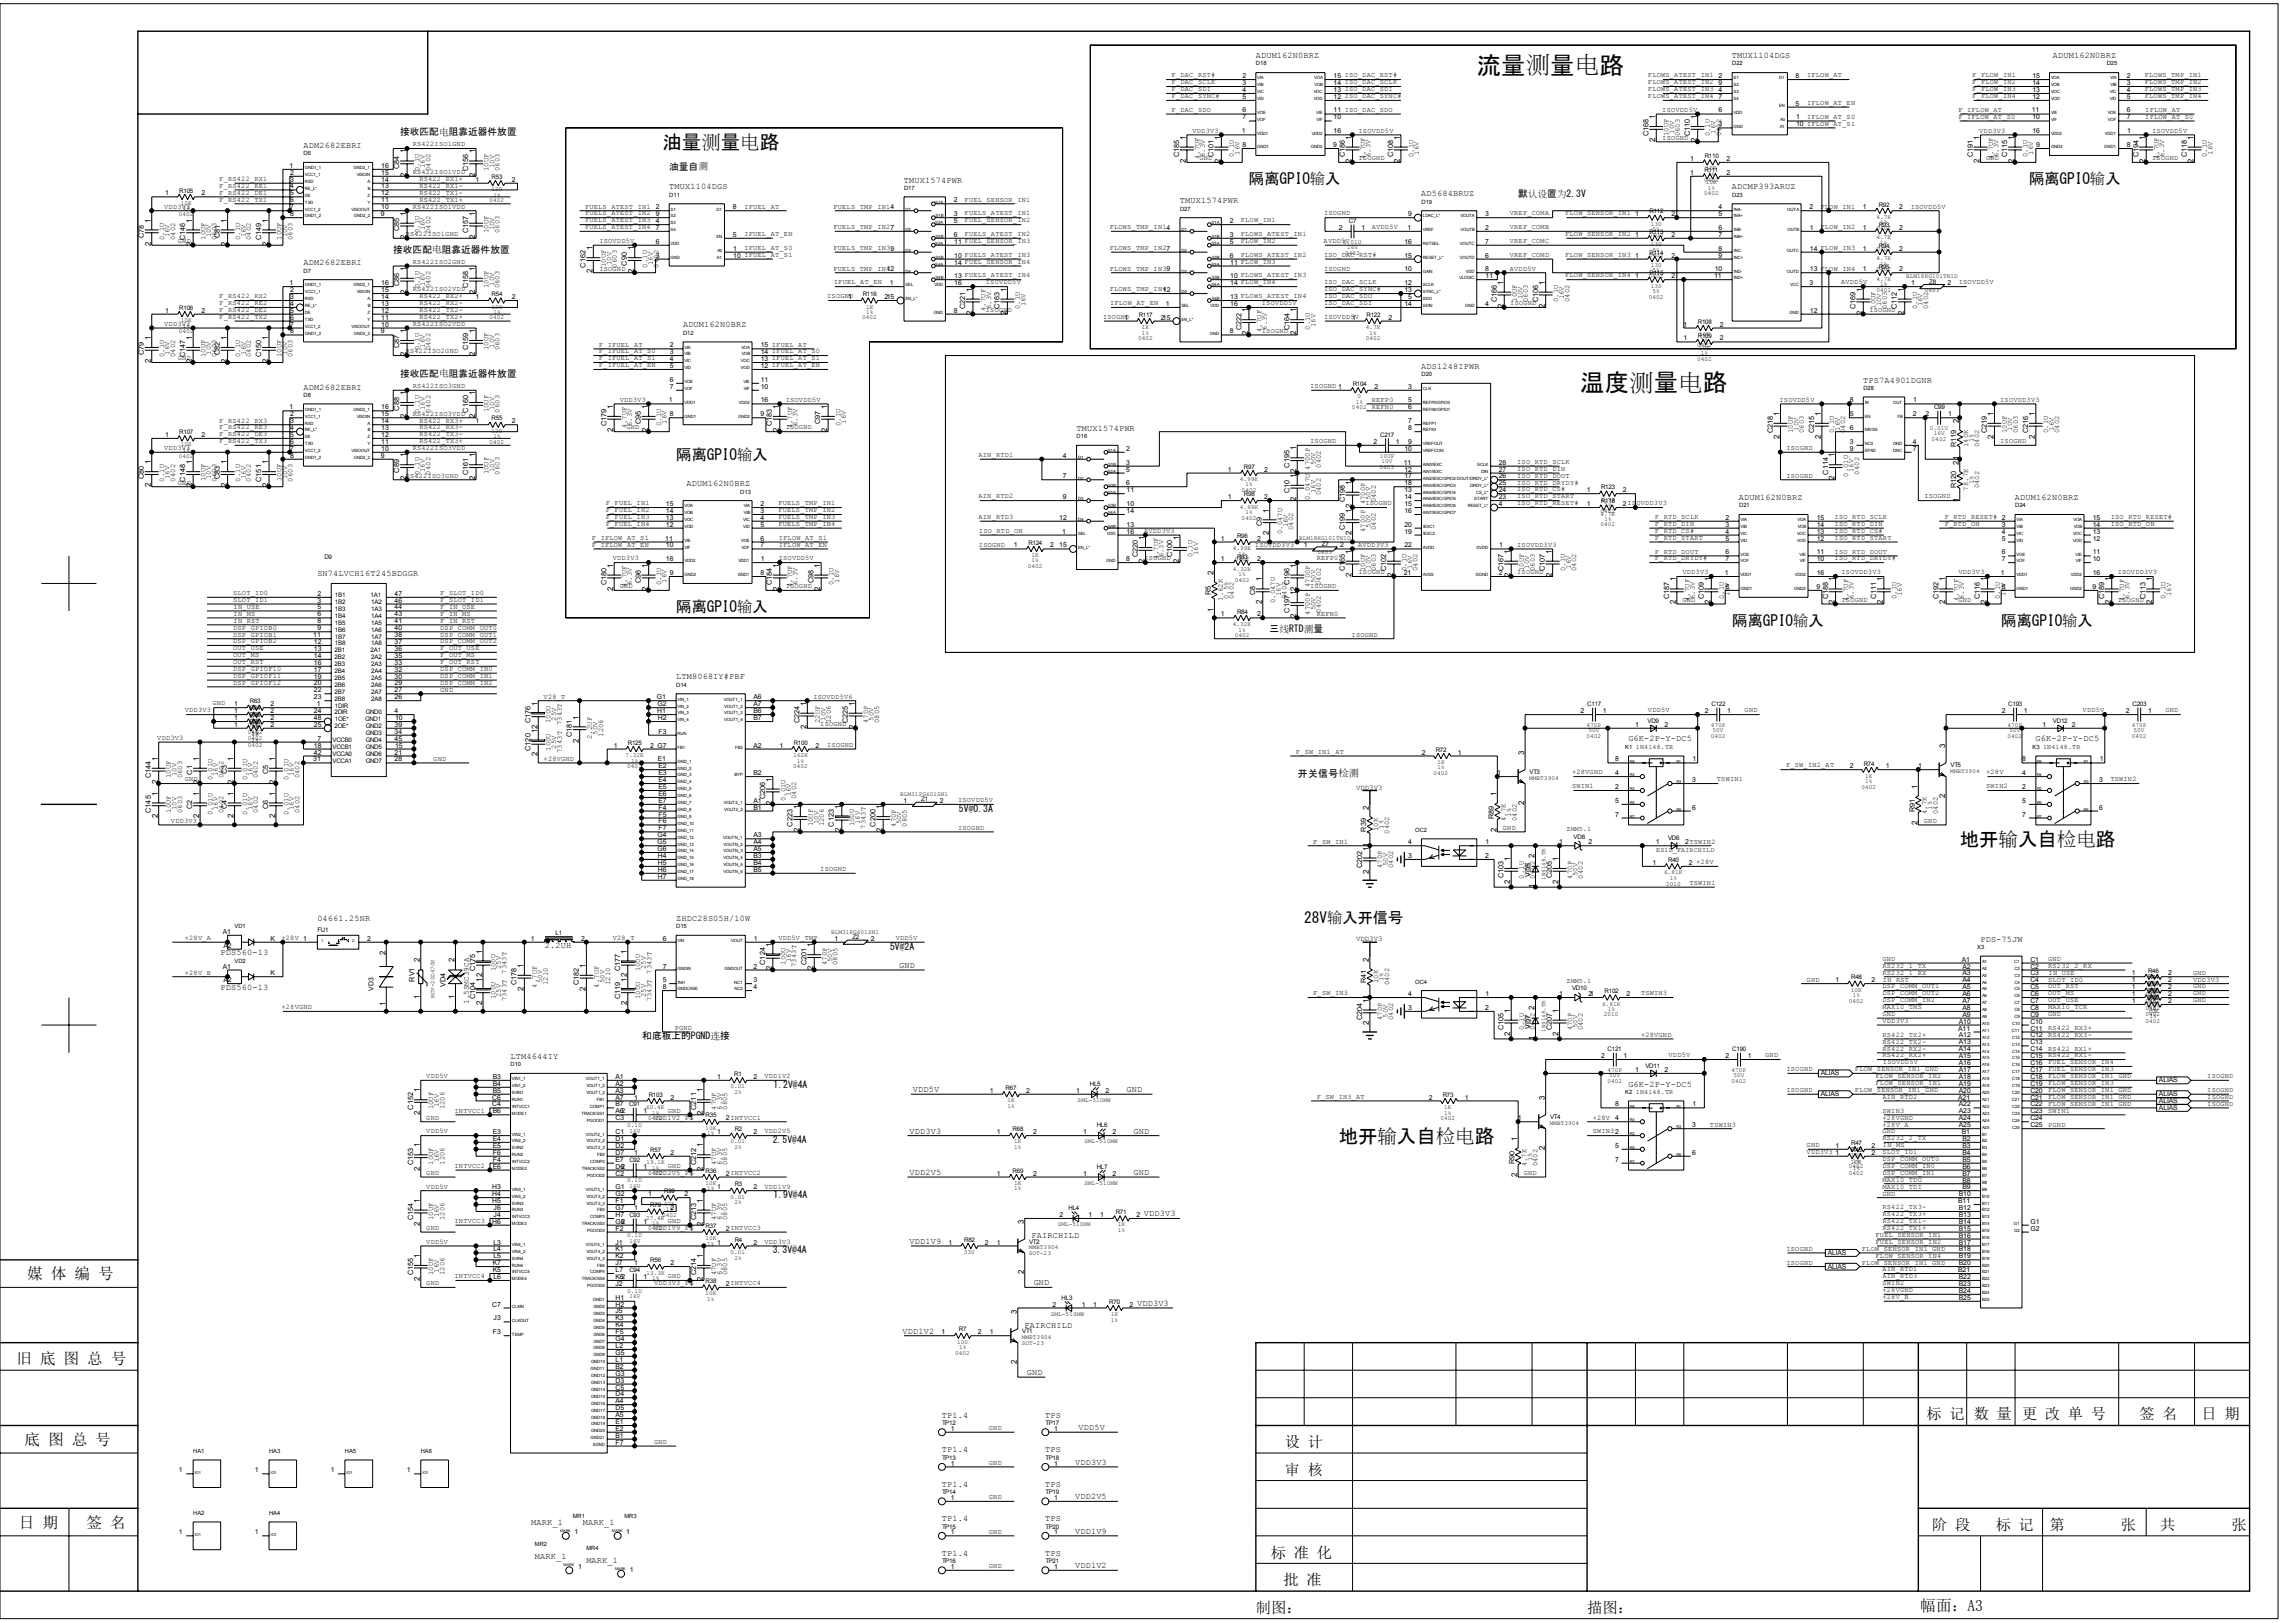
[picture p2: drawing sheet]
<svg xmlns="http://www.w3.org/2000/svg" width="420mm" height="297mm" viewBox="0 0 420 297" stroke-linecap="round" stroke-linejoin="round" font-family="sans-serif">
<defs><g id="words">
<g font-size="4.4">
<text x="270.3" y="13.5">流量测量电路</text>
<text x="289.2" y="71.6">温度测量电路</text>
</g>
<g font-size="3.6">
<text x="121.2" y="27.3">油量测量电路</text>
<text x="358.7" y="154.9">地开输入自检电路</text>
<text x="245" y="209.2">地开输入自检电路</text>
</g>
<g font-size="2.9">
<text x="5" y="234.1">媒 体 编 号</text>
<text x="3" y="249.6">旧 底 图 总 号</text>
<text x="4.5" y="264.4">底 图 总 号</text>
<text x="3.4" y="279.5">日 期</text>
<text x="15.8" y="279.5">签 名</text>
<text x="351.4" y="294.9">幅面：A3</text>
</g>
<g font-size="2.8">
<text x="228.6" y="33.7">隔离GPIO输入</text>
<text x="371.3" y="33.7">隔离GPIO输入</text>
<text x="123.7" y="84.2">隔离GPIO输入</text>
<text x="123.7" y="112">隔离GPIO输入</text>
<text x="317" y="114.5">隔离GPIO输入</text>
<text x="366.2" y="114.5">隔离GPIO输入</text>
<text x="238.7" y="168.8">28V输入开信号</text>
<text x="352.6" y="259.8">标 记</text>
<text x="361.2" y="259.8">数 量</text>
<text x="370.1" y="259.8">更 改 单 号</text>
<text x="391.5" y="259.8">签 名</text>
<text x="402.9" y="259.8">日 期</text>
<text x="235.1" y="269.9">审 核</text>
<text x="235.1" y="264.8">设 计</text>
<text x="353.6" y="280">阶 段</text>
<text x="365.2" y="280">标 记</text>
<text x="375.1" y="280">第</text>
<text x="388.1" y="280">张</text>
<text x="395.3" y="280">共</text>
<text x="408.4" y="280">张</text>
<text x="232.6" y="285">标 准 化</text>
<text x="234.9" y="290.1">批 准</text>
<text x="229.8" y="295.1">制图：</text>
<text x="290.5" y="295.1">描图：</text>
</g>
<g font-size="1.8">
<text x="73.2" y="24.8">接收匹配电阻靠近器件放置</text>
<text x="122.5" y="31.1">油量自测</text>
<text x="277.8" y="36.1">默认设置为2.3V</text>
<text x="72" y="46.2">接收匹配电阻靠近器件放置</text>
<text x="73.2" y="69">接收匹配电阻靠近器件放置</text>
<text x="232.3" y="115.7">三线RTD测量</text>
<text x="237.5" y="142.2">开关信号检测</text>
<text x="175.5" y="148.5">5V@0.3A</text>
<text x="162.9" y="173.8">5V@2A</text>
<text x="117.6" y="190.2">和底板上的PGND连接</text>
<text x="141.6" y="199.1">1.2V@4A</text>
<text x="141.4" y="209.1">2.5V@4A</text>
<text x="141.6" y="219.2">1.9V@4A</text>
<text x="141.4" y="229.4">3.3V@4A</text>
</g>
<g font-size="1.6">
<text x="229.8" y="10.7">ADUM162N0BRZ</text>
<text x="317" y="10.7">TMUX1104DGS</text>
<text x="375.7" y="10.7">ADUM162N0BRZ</text>
<text x="55.5" y="27.1">ADM2682EBRI</text>
<text x="122.5" y="34.6">TMUX1104DGS</text>
<text x="165.4" y="33.4">TMUX1574PWR</text>
<text x="260.1" y="35.9">AD5684BRUZ</text>
<text x="317" y="34.6">ADCMP393ARUZ</text>
<text x="215.9" y="37.2">TMUX1574PWR</text>
<text x="55.5" y="48.6">ADM2682EBRI</text>
<text x="125" y="59.9">ADUM162N0BRZ</text>
<text x="55.5" y="71.3">ADM2682EBRI</text>
<text x="260.1" y="67.5">ADS1248IPWR</text>
<text x="341" y="70">TPS7A4901DGNR</text>
<text x="197" y="78.9">TMUX1574PWR</text>
<text x="125.6" y="88.9">ADUM162N0BRZ</text>
<text x="318.2" y="91.5">ADUM162N0BRZ</text>
<text x="368.7" y="91.5">ADUM162N0BRZ</text>
<text x="58.1" y="105.4">SN74LVCH16T245BDGGR</text>
<text x="123.7" y="124.3">LTM8068IY#PBF</text>
<text x="298" y="135.7">G6K-2P-Y-DC5</text>
<text x="372.5" y="135.7">G6K-2P-Y-DC5</text>
<text x="58.1" y="168.5">04661.25NR</text>
<text x="99.7" y="173.6">2.2UH</text>
<text x="123.7" y="168.5">ZHDC28S05H/10W</text>
<text x="362.4" y="172.3">PDS-75JW</text>
<text x="40.4" y="174.8">PDS560-13</text>
<text x="164.5" y="177.1">GND</text>
<text x="40.4" y="181.1">PDS560-13</text>
<text x="93.4" y="193.8">LTM4644IY</text>
<text x="167.1" y="199.9">VDD5V</text>
<text x="206.2" y="199.9">GND</text>
<text x="298" y="198.8">G6K-2P-Y-DC5</text>
<text x="166.4" y="207.4">VDD3V3</text>
<text x="207.5" y="207.4">GND</text>
<text x="166.4" y="215">VDD2V5</text>
<text x="207.5" y="215">GND</text>
<text x="166.4" y="227.6">VDD1V9</text>
<text x="188.8" y="226.6">FAIRCHILD</text>
<text x="209.4" y="222.6">VDD3V3</text>
<text x="189.2" y="235.2">GND</text>
<text x="208.1" y="239">VDD3V3</text>
<text x="165.2" y="244.1">VDD1V2</text>
<text x="187.5" y="243">FAIRCHILD</text>
<text x="187.9" y="251.6">GND</text>
<text x="172.4" y="259.5">TP1.4</text>
<text x="191.3" y="259.5">TPS</text>
<text x="197.4" y="261.7">VDD5V</text>
<text x="172.4" y="265.8">TP1.4</text>
<text x="191.3" y="265.8">TPS</text>
<text x="196.7" y="268.1">VDD3V3</text>
<text x="172.4" y="272.1">TP1.4</text>
<text x="191.3" y="272.1">TPS</text>
<text x="196.7" y="274.4">VDD2V5</text>
<text x="97.2" y="279">MARK_1</text>
<text x="106.7" y="279">MARK_1</text>
<text x="172.4" y="278.4">TP1.4</text>
<text x="191.3" y="278.4">TPS</text>
<text x="196.7" y="280.7">VDD1V9</text>
<text x="97.9" y="285.3">MARK_1</text>
<text x="107.3" y="286">MARK_1</text>
<text x="172.4" y="284.7">TP1.4</text>
<text x="191.3" y="284.7">TPS</text>
<text x="196.7" y="287">VDD1V2</text>
</g>
<g font-size="1.4">
<text x="302.9" y="21.8" transform="rotate(-90 302.9 21.8)">1</text>
<text x="310.5" y="21.8" transform="rotate(-90 310.5 21.8)">1</text>
<text x="74.3" y="28.1" transform="rotate(-90 74.3 28.1)">1</text>
<text x="87" y="28.1" transform="rotate(-90 87 28.1)">1</text>
<text x="217" y="29.8" transform="rotate(-90 217 29.8)">2</text>
<text x="217" y="25.6" transform="rotate(-90 217 25.6)">1</text>
<text x="223.4" y="29.8" transform="rotate(-90 223.4 29.8)">2</text>
<text x="223.4" y="25.6" transform="rotate(-90 223.4 25.6)">1</text>
<text x="247.4" y="29.8" transform="rotate(-90 247.4 29.8)">2</text>
<text x="247.4" y="25.6" transform="rotate(-90 247.4 25.6)">1</text>
<text x="256.2" y="29.8" transform="rotate(-90 256.2 29.8)">2</text>
<text x="256.2" y="25.6" transform="rotate(-90 256.2 25.6)">1</text>
<text x="302.9" y="26" transform="rotate(-90 302.9 26)">2</text>
<text x="310.5" y="26" transform="rotate(-90 310.5 26)">2</text>
<text x="362.3" y="29.8" transform="rotate(-90 362.3 29.8)">2</text>
<text x="362.3" y="25.6" transform="rotate(-90 362.3 25.6)">1</text>
<text x="368.6" y="29.8" transform="rotate(-90 368.6 29.8)">2</text>
<text x="368.6" y="25.6" transform="rotate(-90 368.6 25.6)">1</text>
<text x="392.6" y="29.8" transform="rotate(-90 392.6 29.8)">2</text>
<text x="392.6" y="25.6" transform="rotate(-90 392.6 25.6)">1</text>
<text x="401.4" y="29.8" transform="rotate(-90 401.4 29.8)">2</text>
<text x="401.4" y="25.6" transform="rotate(-90 401.4 25.6)">1</text>
<text x="74.3" y="32.3" transform="rotate(-90 74.3 32.3)">2</text>
<text x="87" y="32.3" transform="rotate(-90 87 32.3)">2</text>
<text x="27.6" y="40.7" transform="rotate(-90 27.6 40.7)">1</text>
<text x="35.2" y="40.7" transform="rotate(-90 35.2 40.7)">1</text>
<text x="41.5" y="40.7" transform="rotate(-90 41.5 40.7)">1</text>
<text x="49.1" y="40.7" transform="rotate(-90 49.1 40.7)">1</text>
<text x="74.3" y="39.5" transform="rotate(-90 74.3 39.5)">1</text>
<text x="87" y="39.5" transform="rotate(-90 87 39.5)">1</text>
<text x="27.6" y="44.9" transform="rotate(-90 27.6 44.9)">2</text>
<text x="35.2" y="44.9" transform="rotate(-90 35.2 44.9)">2</text>
<text x="41.5" y="44.9" transform="rotate(-90 41.5 44.9)">2</text>
<text x="49.1" y="44.9" transform="rotate(-90 49.1 44.9)">2</text>
<text x="74.3" y="43.7" transform="rotate(-90 74.3 43.7)">2</text>
<text x="87" y="43.7" transform="rotate(-90 87 43.7)">2</text>
<text x="108.4" y="45.8" transform="rotate(-90 108.4 45.8)">1</text>
<text x="116" y="45.8" transform="rotate(-90 116 45.8)">1</text>
<text x="74.3" y="53.8" transform="rotate(-90 74.3 53.8)">2</text>
<text x="74.3" y="49.6" transform="rotate(-90 74.3 49.6)">1</text>
<text x="87" y="53.8" transform="rotate(-90 87 53.8)">2</text>
<text x="87" y="49.6" transform="rotate(-90 87 49.6)">1</text>
<text x="108.4" y="50" transform="rotate(-90 108.4 50)">2</text>
<text x="116" y="50" transform="rotate(-90 116 50)">2</text>
<text x="177.9" y="53.4" transform="rotate(-90 177.9 53.4)">1</text>
<text x="184.2" y="53.4" transform="rotate(-90 184.2 53.4)">1</text>
<text x="275.1" y="52.1" transform="rotate(-90 275.1 52.1)">1</text>
<text x="282.7" y="52.1" transform="rotate(-90 282.7 52.1)">1</text>
<text x="340.8" y="53.4" transform="rotate(-90 340.8 53.4)">1</text>
<text x="348.4" y="53.4" transform="rotate(-90 348.4 53.4)">1</text>
<text x="177.9" y="57.6" transform="rotate(-90 177.9 57.6)">2</text>
<text x="184.2" y="57.6" transform="rotate(-90 184.2 57.6)">2</text>
<text x="228.4" y="57.1" transform="rotate(-90 228.4 57.1)">1</text>
<text x="237.2" y="57.1" transform="rotate(-90 237.2 57.1)">1</text>
<text x="275.1" y="56.3" transform="rotate(-90 275.1 56.3)">2</text>
<text x="282.7" y="56.3" transform="rotate(-90 282.7 56.3)">2</text>
<text x="340.8" y="57.6" transform="rotate(-90 340.8 57.6)">2</text>
<text x="348.4" y="57.6" transform="rotate(-90 348.4 57.6)">2</text>
<text x="27.6" y="62.2" transform="rotate(-90 27.6 62.2)">1</text>
<text x="35.2" y="62.2" transform="rotate(-90 35.2 62.2)">1</text>
<text x="41.5" y="62.2" transform="rotate(-90 41.5 62.2)">1</text>
<text x="49.1" y="62.2" transform="rotate(-90 49.1 62.2)">1</text>
<text x="74.3" y="65.1" transform="rotate(-90 74.3 65.1)">2</text>
<text x="74.3" y="60.9" transform="rotate(-90 74.3 60.9)">1</text>
<text x="87" y="65.1" transform="rotate(-90 87 65.1)">2</text>
<text x="87" y="60.9" transform="rotate(-90 87 60.9)">1</text>
<text x="228.4" y="61.4" transform="rotate(-90 228.4 61.4)">2</text>
<text x="237.2" y="61.4" transform="rotate(-90 237.2 61.4)">2</text>
<text x="27.6" y="66.4" transform="rotate(-90 27.6 66.4)">2</text>
<text x="35.2" y="66.4" transform="rotate(-90 35.2 66.4)">2</text>
<text x="41.5" y="66.4" transform="rotate(-90 41.5 66.4)">2</text>
<text x="49.1" y="66.4" transform="rotate(-90 49.1 66.4)">2</text>
<text x="74.3" y="76.5" transform="rotate(-90 74.3 76.5)">2</text>
<text x="74.3" y="72.3" transform="rotate(-90 74.3 72.3)">1</text>
<text x="87" y="76.5" transform="rotate(-90 87 76.5)">2</text>
<text x="87" y="72.3" transform="rotate(-90 87 72.3)">1</text>
<text x="112.2" y="74.8" transform="rotate(-90 112.2 74.8)">1</text>
<text x="118.5" y="74.8" transform="rotate(-90 118.5 74.8)">1</text>
<text x="142.5" y="74.8" transform="rotate(-90 142.5 74.8)">1</text>
<text x="151.4" y="74.8" transform="rotate(-90 151.4 74.8)">1</text>
<text x="325.7" y="76.1" transform="rotate(-90 325.7 76.1)">1</text>
<text x="333.2" y="76.1" transform="rotate(-90 333.2 76.1)">1</text>
<text x="358.5" y="77.5" transform="rotate(-90 358.5 77.5)">2</text>
<text x="364.8" y="76.1" transform="rotate(-90 364.8 76.1)">1</text>
<text x="372.4" y="76.1" transform="rotate(-90 372.4 76.1)">1</text>
<text x="74.3" y="83.7" transform="rotate(-90 74.3 83.7)">1</text>
<text x="87" y="83.7" transform="rotate(-90 87 83.7)">1</text>
<text x="112.2" y="79" transform="rotate(-90 112.2 79)">2</text>
<text x="118.5" y="79" transform="rotate(-90 118.5 79)">2</text>
<text x="142.5" y="79" transform="rotate(-90 142.5 79)">2</text>
<text x="151.4" y="79" transform="rotate(-90 151.4 79)">2</text>
<text x="237.2" y="82.4" transform="rotate(-90 237.2 82.4)">1</text>
<text x="325.7" y="80.3" transform="rotate(-90 325.7 80.3)">2</text>
<text x="333.2" y="80.3" transform="rotate(-90 333.2 80.3)">2</text>
<text x="335.7" y="83.7" transform="rotate(-90 335.7 83.7)">1</text>
<text x="364.8" y="80.3" transform="rotate(-90 364.8 80.3)">2</text>
<text x="372.4" y="80.3" transform="rotate(-90 372.4 80.3)">2</text>
<text x="27.6" y="89.1" transform="rotate(-90 27.6 89.1)">2</text>
<text x="27.6" y="84.9" transform="rotate(-90 27.6 84.9)">1</text>
<text x="35.2" y="89.1" transform="rotate(-90 35.2 89.1)">2</text>
<text x="35.2" y="84.9" transform="rotate(-90 35.2 84.9)">1</text>
<text x="41.5" y="89.1" transform="rotate(-90 41.5 89.1)">2</text>
<text x="41.5" y="84.9" transform="rotate(-90 41.5 84.9)">1</text>
<text x="49.1" y="89.1" transform="rotate(-90 49.1 89.1)">2</text>
<text x="49.1" y="84.9" transform="rotate(-90 49.1 84.9)">1</text>
<text x="74.3" y="87.9" transform="rotate(-90 74.3 87.9)">2</text>
<text x="87" y="87.9" transform="rotate(-90 87 87.9)">2</text>
<text x="237.2" y="87.4" transform="rotate(-90 237.2 87.4)">12</text>
<text x="247.4" y="88.7" transform="rotate(-90 247.4 88.7)">1</text>
<text x="335.7" y="87.9" transform="rotate(-90 335.7 87.9)">2</text>
<text x="358.5" y="85" transform="rotate(-90 358.5 85)">21</text>
<text x="232.2" y="93.8" transform="rotate(-90 232.2 93.8)">1</text>
<text x="237.2" y="91.7" transform="rotate(-90 237.2 91.7)">2</text>
<text x="247.4" y="93.8" transform="rotate(-90 247.4 93.8)">12</text>
<text x="358.5" y="91.8" transform="rotate(-90 358.5 91.8)">1</text>
<text x="209.5" y="98.8" transform="rotate(-90 209.5 98.8)">1</text>
<text x="215.8" y="98.8" transform="rotate(-90 215.8 98.8)">1</text>
<text x="232.2" y="98" transform="rotate(-90 232.2 98)">2</text>
<text x="247.4" y="101.4" transform="rotate(-90 247.4 101.4)">1</text>
<text x="247.4" y="98" transform="rotate(-90 247.4 98)">2</text>
<text x="254.9" y="101.4" transform="rotate(-90 254.9 101.4)">1</text>
<text x="276.4" y="101.4" transform="rotate(-90 276.4 101.4)">1</text>
<text x="284" y="101.4" transform="rotate(-90 284 101.4)">1</text>
<text x="112.2" y="103.9" transform="rotate(-90 112.2 103.9)">1</text>
<text x="118.5" y="103.9" transform="rotate(-90 118.5 103.9)">1</text>
<text x="142.5" y="103.9" transform="rotate(-90 142.5 103.9)">1</text>
<text x="150.1" y="103.9" transform="rotate(-90 150.1 103.9)">1</text>
<text x="209.5" y="103" transform="rotate(-90 209.5 103)">2</text>
<text x="215.8" y="103" transform="rotate(-90 215.8 103)">2</text>
<text x="222.1" y="105.2" transform="rotate(-90 222.1 105.2)">2</text>
<text x="230.9" y="106.4" transform="rotate(-90 230.9 106.4)">1</text>
<text x="237.2" y="103.9" transform="rotate(-90 237.2 103.9)">1</text>
<text x="247.4" y="105.6" transform="rotate(-90 247.4 105.6)">2</text>
<text x="254.9" y="105.6" transform="rotate(-90 254.9 105.6)">2</text>
<text x="276.4" y="105.6" transform="rotate(-90 276.4 105.6)">2</text>
<text x="284" y="105.6" transform="rotate(-90 284 105.6)">2</text>
<text x="306.7" y="106.4" transform="rotate(-90 306.7 106.4)">1</text>
<text x="313" y="106.4" transform="rotate(-90 313 106.4)">1</text>
<text x="335.7" y="106.4" transform="rotate(-90 335.7 106.4)">1</text>
<text x="344.6" y="106.4" transform="rotate(-90 344.6 106.4)">1</text>
<text x="356" y="106.4" transform="rotate(-90 356 106.4)">1</text>
<text x="363.6" y="106.4" transform="rotate(-90 363.6 106.4)">1</text>
<text x="386.3" y="106.4" transform="rotate(-90 386.3 106.4)">1</text>
<text x="393.9" y="106.4" transform="rotate(-90 393.9 106.4)">1</text>
<text x="112.2" y="108.1" transform="rotate(-90 112.2 108.1)">2</text>
<text x="118.5" y="108.1" transform="rotate(-90 118.5 108.1)">2</text>
<text x="142.5" y="108.1" transform="rotate(-90 142.5 108.1)">2</text>
<text x="150.1" y="108.1" transform="rotate(-90 150.1 108.1)">2</text>
<text x="222.1" y="112" transform="rotate(-90 222.1 112)">1</text>
<text x="230.9" y="110.6" transform="rotate(-90 230.9 110.6)">2</text>
<text x="237.2" y="113.1" transform="rotate(-90 237.2 113.1)">2</text>
<text x="237.2" y="109" transform="rotate(-90 237.2 109)">12</text>
<text x="306.7" y="110.6" transform="rotate(-90 306.7 110.6)">2</text>
<text x="313" y="110.6" transform="rotate(-90 313 110.6)">2</text>
<text x="335.7" y="110.6" transform="rotate(-90 335.7 110.6)">2</text>
<text x="344.6" y="110.6" transform="rotate(-90 344.6 110.6)">2</text>
<text x="356" y="110.6" transform="rotate(-90 356 110.6)">2</text>
<text x="363.6" y="110.6" transform="rotate(-90 363.6 110.6)">2</text>
<text x="386.3" y="110.6" transform="rotate(-90 386.3 110.6)">2</text>
<text x="393.9" y="110.6" transform="rotate(-90 393.9 110.6)">2</text>
<text x="98.3" y="129.1" transform="rotate(-90 98.3 129.1)">1</text>
<text x="105.9" y="131.7" transform="rotate(-90 105.9 131.7)">1</text>
<text x="147.6" y="129.1" transform="rotate(-90 147.6 129.1)">1</text>
<text x="156.4" y="129.1" transform="rotate(-90 156.4 129.1)">1</text>
<text x="98.3" y="134.2" transform="rotate(-90 98.3 134.2)">12</text>
<text x="105.9" y="135.9" transform="rotate(-90 105.9 135.9)">2</text>
<text x="147.6" y="133.3" transform="rotate(-90 147.6 133.3)">2</text>
<text x="156.4" y="133.3" transform="rotate(-90 156.4 133.3)">2</text>
<text x="356" y="136.8" transform="rotate(-90 356 136.8)">3</text>
<text x="28.9" y="143.5" transform="rotate(-90 28.9 143.5)">2</text>
<text x="28.9" y="139.3" transform="rotate(-90 28.9 139.3)">1</text>
<text x="36.4" y="143.5" transform="rotate(-90 36.4 143.5)">2</text>
<text x="36.4" y="139.3" transform="rotate(-90 36.4 139.3)">1</text>
<text x="42.8" y="143.5" transform="rotate(-90 42.8 143.5)">2</text>
<text x="42.8" y="139.3" transform="rotate(-90 42.8 139.3)">1</text>
<text x="50.3" y="143.5" transform="rotate(-90 50.3 143.5)">2</text>
<text x="50.3" y="139.3" transform="rotate(-90 50.3 139.3)">1</text>
<text x="98.3" y="138.4" transform="rotate(-90 98.3 138.4)">2</text>
<text x="141.3" y="143" transform="rotate(-90 141.3 143)">1</text>
<text x="278.9" y="138.1" transform="rotate(-90 278.9 138.1)">3</text>
<text x="28.9" y="149.8" transform="rotate(-90 28.9 149.8)">2</text>
<text x="28.9" y="145.6" transform="rotate(-90 28.9 145.6)">1</text>
<text x="36.4" y="149.8" transform="rotate(-90 36.4 149.8)">2</text>
<text x="36.4" y="145.6" transform="rotate(-90 36.4 145.6)">1</text>
<text x="42.8" y="149.8" transform="rotate(-90 42.8 149.8)">2</text>
<text x="42.8" y="145.6" transform="rotate(-90 42.8 145.6)">1</text>
<text x="50.3" y="149.8" transform="rotate(-90 50.3 149.8)">2</text>
<text x="50.3" y="145.6" transform="rotate(-90 50.3 145.6)">1</text>
<text x="141.3" y="147.2" transform="rotate(-90 141.3 147.2)">2</text>
<text x="146.3" y="148.1" transform="rotate(-90 146.3 148.1)">1</text>
<text x="153.9" y="148.1" transform="rotate(-90 153.9 148.1)">1</text>
<text x="161.5" y="148.1" transform="rotate(-90 161.5 148.1)">1</text>
<text x="250.5" y="148.2" transform="rotate(-90 250.5 148.2)">2</text>
<text x="273.9" y="145.6" transform="rotate(-90 273.9 145.6)">1</text>
<text x="278.9" y="147.2" transform="rotate(-90 278.9 147.2)">2</text>
<text x="350.9" y="144.3" transform="rotate(-90 350.9 144.3)">1</text>
<text x="356" y="146" transform="rotate(-90 356 146)">2</text>
<text x="146.3" y="152.3" transform="rotate(-90 146.3 152.3)">2</text>
<text x="153.9" y="152.3" transform="rotate(-90 153.9 152.3)">2</text>
<text x="161.5" y="152.3" transform="rotate(-90 161.5 152.3)">2</text>
<text x="250.5" y="155.6" transform="rotate(-90 250.5 155.6)">11</text>
<text x="273.9" y="152.3" transform="rotate(-90 273.9 152.3)">2</text>
<text x="350.9" y="151" transform="rotate(-90 350.9 151)">2</text>
<text x="250.5" y="159.9" transform="rotate(-90 250.5 159.9)">2</text>
<text x="276.4" y="161.8" transform="rotate(-90 276.4 161.8)">2</text>
<text x="276.4" y="157.6" transform="rotate(-90 276.4 157.6)">1</text>
<text x="280.8" y="157" transform="rotate(-90 280.8 157)">2</text>
<text x="285.2" y="161.8" transform="rotate(-90 285.2 161.8)">2</text>
<text x="285.2" y="157.6" transform="rotate(-90 285.2 157.6)">1</text>
<text x="280.8" y="162.5" transform="rotate(-90 280.8 162.5)">1</text>
<text x="141.3" y="173.3" transform="rotate(-90 141.3 173.3)">1</text>
<text x="148.8" y="173.3" transform="rotate(-90 148.8 173.3)">1</text>
<text x="70.5" y="174.7" transform="rotate(-90 70.5 174.7)">2</text>
<text x="76.8" y="176" transform="rotate(-90 76.8 176)">2</text>
<text x="83.2" y="176" transform="rotate(-90 83.2 176)">2</text>
<text x="88.2" y="179.7" transform="rotate(-90 88.2 179.7)">12</text>
<text x="88.2" y="174.6" transform="rotate(-90 88.2 174.6)">1</text>
<text x="95.8" y="177.2" transform="rotate(-90 95.8 177.2)">1</text>
<text x="107.1" y="177.2" transform="rotate(-90 107.1 177.2)">1</text>
<text x="114.7" y="179.7" transform="rotate(-90 114.7 179.7)">12</text>
<text x="114.7" y="174.6" transform="rotate(-90 114.7 174.6)">1</text>
<text x="141.3" y="177.5" transform="rotate(-90 141.3 177.5)">2</text>
<text x="148.8" y="177.5" transform="rotate(-90 148.8 177.5)">2</text>
<text x="250.5" y="176" transform="rotate(-90 250.5 176)">2</text>
<text x="70.5" y="184" transform="rotate(-90 70.5 184)">1</text>
<text x="76.8" y="182.7" transform="rotate(-90 76.8 182.7)">1</text>
<text x="83.2" y="182.7" transform="rotate(-90 83.2 182.7)">1</text>
<text x="85.8" y="183.7" transform="rotate(-90 85.8 183.7)">1.5SMC39CA</text>
<text x="88.2" y="183.9" transform="rotate(-90 88.2 183.9)">2</text>
<text x="95.8" y="181.3" transform="rotate(-90 95.8 181.3)">2</text>
<text x="107.1" y="181.3" transform="rotate(-90 107.1 181.3)">2</text>
<text x="114.7" y="183.9" transform="rotate(-90 114.7 183.9)">2</text>
<text x="250.5" y="183.5" transform="rotate(-90 250.5 183.5)">11</text>
<text x="276.4" y="185.4" transform="rotate(-90 276.4 185.4)">1</text>
<text x="280.8" y="184.8" transform="rotate(-90 280.8 184.8)">2</text>
<text x="285.2" y="185.4" transform="rotate(-90 285.2 185.4)">1</text>
<text x="250.5" y="187.7" transform="rotate(-90 250.5 187.7)">2</text>
<text x="276.4" y="189.6" transform="rotate(-90 276.4 189.6)">2</text>
<text x="280.8" y="190.3" transform="rotate(-90 280.8 190.3)">1</text>
<text x="285.2" y="189.6" transform="rotate(-90 285.2 189.6)">2</text>
<text x="76.8" y="199.9" transform="rotate(-90 76.8 199.9)">1</text>
<text x="128.7" y="199.9" transform="rotate(-90 128.7 199.9)">1</text>
<text x="282.7" y="201.2" transform="rotate(-90 282.7 201.2)">3</text>
<text x="76.8" y="210" transform="rotate(-90 76.8 210)">1</text>
<text x="76.8" y="204.1" transform="rotate(-90 76.8 204.1)">2</text>
<text x="128.7" y="210" transform="rotate(-90 128.7 210)">1</text>
<text x="128.7" y="204.1" transform="rotate(-90 128.7 204.1)">2</text>
<text x="277.7" y="208.7" transform="rotate(-90 277.7 208.7)">1</text>
<text x="76.8" y="214.2" transform="rotate(-90 76.8 214.2)">2</text>
<text x="128.7" y="214.2" transform="rotate(-90 128.7 214.2)">2</text>
<text x="277.7" y="215.4" transform="rotate(-90 277.7 215.4)">2</text>
<text x="282.7" y="210.4" transform="rotate(-90 282.7 210.4)">2</text>
<text x="76.8" y="220.1" transform="rotate(-90 76.8 220.1)">1</text>
<text x="128.7" y="220.1" transform="rotate(-90 128.7 220.1)">1</text>
<text x="76.8" y="224.3" transform="rotate(-90 76.8 224.3)">2</text>
<text x="128.7" y="224.3" transform="rotate(-90 128.7 224.3)">2</text>
<text x="187.4" y="224" transform="rotate(-90 187.4 224)">3</text>
<text x="76.8" y="230.2" transform="rotate(-90 76.8 230.2)">1</text>
<text x="128.7" y="230.2" transform="rotate(-90 128.7 230.2)">1</text>
<text x="187.4" y="233.1" transform="rotate(-90 187.4 233.1)">2</text>
<text x="76.8" y="234.4" transform="rotate(-90 76.8 234.4)">2</text>
<text x="128.7" y="234.4" transform="rotate(-90 128.7 234.4)">2</text>
<text x="186.1" y="240.4" transform="rotate(-90 186.1 240.4)">3</text>
<text x="186.1" y="249.6" transform="rotate(-90 186.1 249.6)">2</text>
</g>
<g font-size="1.3">
<text x="214.4" y="16.7">F_DAC_SDI</text>
<text x="214.4" y="14.2">F_DAC_RST#</text>
<text x="214.4" y="15.4">F_DAC_SCLK</text>
<text x="214.4" y="18">F_DAC_SYNC#</text>
<text x="227.4" y="16.8">4</text>
<text x="227.4" y="15.5">3</text>
<text x="227.4" y="14.3">2</text>
<text x="244.1" y="16.8">13 ISO_DAC_SDI</text>
<text x="244.1" y="15.5">14 ISO_DAC_SCLK</text>
<text x="244.1" y="14.3">15 ISO_DAC_RST#</text>
<text x="301.6" y="18">FLOWS_ATEST_IN4</text>
<text x="301.6" y="15.4">FLOWS_ATEST_IN2</text>
<text x="301.6" y="16.7">FLOWS_ATEST_IN3</text>
<text x="301.6" y="14.2">FLOWS_ATEST_IN1</text>
<text x="314.5" y="16.8">4</text>
<text x="314.5" y="15.5">9</text>
<text x="314.5" y="14.3">2</text>
<text x="328.6" y="14.3">8</text>
<text x="330.7" y="14.2">IFLOW_AT</text>
<text x="360.9" y="16.7">F_FLOW_IN3</text>
<text x="360.9" y="18">F_FLOW_IN4</text>
<text x="360.9" y="15.4">F_FLOW_IN2</text>
<text x="360.9" y="14.2">F_FLOW_IN1</text>
<text x="372" y="16.8">13</text>
<text x="372" y="15.5">14</text>
<text x="372" y="14.3">15</text>
<text x="389.2" y="16.8">4</text>
<text x="389.2" y="15.5">3</text>
<text x="389.2" y="14.3">2</text>
<text x="392.5" y="15.4">FLOWS_TMP_IN2</text>
<text x="392.5" y="16.7">FLOWS_TMP_IN3</text>
<text x="392.5" y="18">FLOWS_TMP_IN4</text>
<text x="392.5" y="14.2">FLOWS_TMP_IN1</text>
<text x="214.4" y="20.5">F_DAC_SDO</text>
<text x="227.4" y="21.9">7</text>
<text x="227.4" y="20.6">6</text>
<text x="227.4" y="18.1">5</text>
<text x="244.1" y="18.1">12 ISO_DAC_SYNC#</text>
<text x="244.1" y="21.9">10</text>
<text x="244.1" y="20.6">11 ISO_DAC_SDO</text>
<text x="304.2" y="20.5">ISOVDD5V</text>
<text x="314.5" y="20.6">6</text>
<text x="314.5" y="18.1">7</text>
<text x="314.5" y="23.1">3</text>
<text x="328.6" y="19.3">5</text>
<text x="328.7" y="23.1">10 IFLOW_AT_S1</text>
<text x="328.7" y="21.9">1</text>
<text x="330.7" y="19.2">IFLOW_AT_EN</text>
<text x="330.7" y="21.7">IFLOW_AT_S0</text>
<text x="358.4" y="21.7">F_IFLOW_AT_S0</text>
<text x="358.4" y="20.5">F_IFLOW_AT</text>
<text x="371.8" y="20.6">11</text>
<text x="372" y="18.1">12</text>
<text x="372" y="21.9">10</text>
<text x="389.2" y="21.9">7</text>
<text x="389.2" y="20.6">6</text>
<text x="389.2" y="18.1">5</text>
<text x="392.6" y="20.5">IFLOW_AT</text>
<text x="392.6" y="21.7">IFLOW_AT_S0</text>
<text x="75.5" y="26.8">RS422ISO1GND</text>
<text x="215.8" y="28.8" transform="rotate(-90 215.8 28.8)">C185</text>
<text x="218.2" y="24.3">VDD3V3</text>
<text x="219.5" y="29.3">GND</text>
<text x="219.5" y="29.1" transform="rotate(-90 219.5 29.1)">4.7UF</text>
<text x="220.5" y="28.8" transform="rotate(-90 220.5 28.8)">6.3V</text>
<text x="222.1" y="28.8" transform="rotate(-90 222.1 28.8)">C101</text>
<text x="225.8" y="28.8" transform="rotate(-90 225.8 28.8)">0.1U</text>
<text x="226.8" y="28.3" transform="rotate(-90 226.8 28.3)">16V</text>
<text x="227.3" y="24.4">1</text>
<text x="227.4" y="26.9">8</text>
<text x="244" y="26.9">9</text>
<text x="244.1" y="24.4">16</text>
<text x="246.1" y="28.8" transform="rotate(-90 246.1 28.8)">C186</text>
<text x="248.6" y="29.3">ISOGND</text>
<text x="248.6" y="24.3">ISOVDD5V</text>
<text x="249.8" y="29.1" transform="rotate(-90 249.8 29.1)">4.7UF</text>
<text x="250.8" y="28.8" transform="rotate(-90 250.8 28.8)">6.3V</text>
<text x="254.9" y="28.8" transform="rotate(-90 254.9 28.8)">C108</text>
<text x="258.7" y="28.8" transform="rotate(-90 258.7 28.8)">0.1U</text>
<text x="259.6" y="28.3" transform="rotate(-90 259.6 28.3)">16V</text>
<text x="301.7" y="25" transform="rotate(-90 301.7 25)">C168</text>
<text x="304.2" y="25.5">ISOGND</text>
<text x="305.4" y="24.9" transform="rotate(-90 305.4 24.9)">10UF</text>
<text x="306.4" y="24.5" transform="rotate(-90 306.4 24.5)">10V</text>
<text x="307.4" y="24.9" transform="rotate(-90 307.4 24.9)">0603</text>
<text x="309.3" y="25" transform="rotate(-90 309.3 25)">C110</text>
<text x="309.3" y="29.4">1</text>
<text x="312.9" y="24.9" transform="rotate(-90 312.9 24.9)">0.1U</text>
<text x="314" y="24.5" transform="rotate(-90 314 24.5)">16V</text>
<text x="315" y="24.9" transform="rotate(-90 315 24.9)">0402</text>
<text x="316" y="29.4">2</text>
<text x="361" y="28.8" transform="rotate(-90 361 28.8)">C191</text>
<text x="362.2" y="24.3">VDD3V3</text>
<text x="363.5" y="29.3">GND</text>
<text x="364.8" y="29.1" transform="rotate(-90 364.8 29.1)">4.7UF</text>
<text x="365.7" y="28.8" transform="rotate(-90 365.7 28.8)">6.3V</text>
<text x="367.4" y="28.8" transform="rotate(-90 367.4 28.8)">C115</text>
<text x="371.1" y="28.8" transform="rotate(-90 371.1 28.8)">0.1U</text>
<text x="372" y="24.4">16</text>
<text x="372.1" y="28.3" transform="rotate(-90 372.1 28.3)">16V</text>
<text x="372.6" y="26.9">9</text>
<text x="389.2" y="26.9">8</text>
<text x="389.3" y="24.4">1</text>
<text x="391.4" y="28.8" transform="rotate(-90 391.4 28.8)">C194</text>
<text x="393.9" y="24.3">ISOVDD5V</text>
<text x="393.9" y="29.3">ISOGND</text>
<text x="395.1" y="29.1" transform="rotate(-90 395.1 29.1)">4.7UF</text>
<text x="396" y="28.8" transform="rotate(-90 396 28.8)">6.3V</text>
<text x="400.2" y="28.8" transform="rotate(-90 400.2 28.8)">C118</text>
<text x="403.9" y="28.8" transform="rotate(-90 403.9 28.8)">0.1U</text>
<text x="404.9" y="28.3" transform="rotate(-90 404.9 28.3)">16V</text>
<text x="30.2" y="35.7">1</text>
<text x="36.9" y="35.7">2</text>
<text x="40.1" y="35.6">F_RS422_DE1</text>
<text x="40.1" y="34.3">F_RS422_RE1</text>
<text x="40.1" y="33.1">F_RS422_RX1</text>
<text x="53" y="30.7">1</text>
<text x="53.1" y="32">2</text>
<text x="53.1" y="33.2">3</text>
<text x="53.1" y="34.5">4</text>
<text x="53.1" y="35.7">5</text>
<text x="69.8" y="35.7">12</text>
<text x="69.8" y="32">15</text>
<text x="69.8" y="30.7">16</text>
<text x="69.8" y="34.5">13</text>
<text x="69.8" y="33.2">14</text>
<text x="73.1" y="30.9" transform="rotate(-90 73.1 30.9)">C84</text>
<text x="75.5" y="31.9">RS422ISO1VDD</text>
<text x="76.8" y="34.3">RS422_RX1-</text>
<text x="76.8" y="33.1">RS422_RX1+</text>
<text x="76.8" y="35.6">RS422_TX1-</text>
<text x="76.8" y="31.3" transform="rotate(-90 76.8 31.3)">0.1U</text>
<text x="77.8" y="30.8" transform="rotate(-90 77.8 30.8)">16V</text>
<text x="78.8" y="31.3" transform="rotate(-90 78.8 31.3)">0402</text>
<text x="85.7" y="31.3" transform="rotate(-90 85.7 31.3)">C156</text>
<text x="87" y="33.2">1</text>
<text x="89.4" y="31.3" transform="rotate(-90 89.4 31.3)">10UF</text>
<text x="90.4" y="30.8" transform="rotate(-90 90.4 30.8)">10V</text>
<text x="91.4" y="31.3" transform="rotate(-90 91.4 31.3)">0603</text>
<text x="93.7" y="33.2">2</text>
<text x="309.3" y="32">1</text>
<text x="316" y="32">2</text>
<text x="30.1" y="38.2">VDD3V3</text>
<text x="40.1" y="36.9">F_RS422_TX1</text>
<text x="53.1" y="38.3">7</text>
<text x="53.1" y="37">6</text>
<text x="53.1" y="39.6">8</text>
<text x="69.7" y="39.6">9</text>
<text x="69.8" y="37">11</text>
<text x="69.8" y="38.3">10</text>
<text x="75.5" y="38.2">RS422ISO1VDD</text>
<text x="76.8" y="36.9">RS422_TX1+</text>
<text x="107.1" y="38.2">FUELS_ATEST_IN1</text>
<text x="107.1" y="39.4">FUELS_ATEST_IN2</text>
<text x="107.1" y="41.9">FUELS_ATEST_IN4</text>
<text x="107.1" y="40.7">FUELS_ATEST_IN3</text>
<text x="120" y="40.8">4</text>
<text x="120" y="39.6">9</text>
<text x="120" y="38.3">2</text>
<text x="134.1" y="38.3">8</text>
<text x="136.2" y="38.2">IFUEL_AT</text>
<text x="152.5" y="41.9">FUELS_TMP_IN27</text>
<text x="152.5" y="38.2">FUELS_TMP_IN14</text>
<text x="174.5" y="40.8">5</text>
<text x="174.5" y="39.6">3</text>
<text x="174.5" y="37">2</text>
<text x="176.5" y="36.9">FUEL_SENSOR_IN1</text>
<text x="176.5" y="40.7">FUEL_SENSOR_IN2</text>
<text x="176.5" y="39.4">FUELS_ATEST_IN1</text>
<text x="203.1" y="41.9">FLOWS_TMP_IN14</text>
<text x="225" y="40.8">2</text>
<text x="227.1" y="40.7">FLOW_IN1</text>
<text x="242.3" y="39.4">ISOGND</text>
<text x="251" y="41.9">AVDD5V</text>
<text x="257.7" y="39.6">9</text>
<text x="271.8" y="39.6">3</text>
<text x="276.3" y="39.4">VREF_COMA</text>
<text x="276.3" y="41.9">VREF_COMB</text>
<text x="286.4" y="39.4">FLOW_SENSOR_IN1</text>
<text x="299.2" y="39.6">1</text>
<text x="305.9" y="39.6">2</text>
<text x="314.5" y="38.3">4</text>
<text x="314.5" y="39.6">5</text>
<text x="331.1" y="38.3">2</text>
<text x="333.2" y="38.2">FLOW_IN1</text>
<text x="333.2" y="41.9">FLOW_IN2</text>
<text x="340.9" y="38.3">1</text>
<text x="347.6" y="38.3">2</text>
<text x="349.7" y="38.2">ISOVDD5V</text>
<text x="26.3" y="43.5" transform="rotate(-90 26.3 43.5)">C78</text>
<text x="30.1" y="43.9" transform="rotate(-90 30.1 43.9)">0.1U</text>
<text x="31" y="43.4" transform="rotate(-90 31 43.4)">16V</text>
<text x="32" y="43.9" transform="rotate(-90 32 43.9)">0402</text>
<text x="32.6" y="44.5">GND</text>
<text x="33.9" y="43.9" transform="rotate(-90 33.9 43.9)">C146</text>
<text x="37.6" y="43.9" transform="rotate(-90 37.6 43.9)">10UF</text>
<text x="38.6" y="43.4" transform="rotate(-90 38.6 43.4)">10V</text>
<text x="39.6" y="43.9" transform="rotate(-90 39.6 43.9)">0603</text>
<text x="40.2" y="43.6" transform="rotate(-90 40.2 43.6)">C81</text>
<text x="43.9" y="43.9" transform="rotate(-90 43.9 43.9)">0.1U</text>
<text x="45" y="43.4" transform="rotate(-90 45 43.4)">16V</text>
<text x="45.9" y="43.9" transform="rotate(-90 45.9 43.9)">0402</text>
<text x="47.8" y="43.9" transform="rotate(-90 47.8 43.9)">C149</text>
<text x="51.5" y="43.9" transform="rotate(-90 51.5 43.9)">10UF</text>
<text x="52.5" y="43.4" transform="rotate(-90 52.5 43.4)">10V</text>
<text x="53.5" y="43.9" transform="rotate(-90 53.5 43.9)">0603</text>
<text x="73.1" y="42.3" transform="rotate(-90 73.1 42.3)">C85</text>
<text x="74.3" y="43.2">RS422ISO1GND</text>
<text x="76.8" y="42.6" transform="rotate(-90 76.8 42.6)">0.1U</text>
<text x="77.8" y="42.2" transform="rotate(-90 77.8 42.2)">16V</text>
<text x="78.8" y="42.6" transform="rotate(-90 78.8 42.6)">0402</text>
<text x="85.7" y="42.7" transform="rotate(-90 85.7 42.7)">C157</text>
<text x="89.4" y="42.6" transform="rotate(-90 89.4 42.6)">10UF</text>
<text x="90.4" y="42.2" transform="rotate(-90 90.4 42.2)">10V</text>
<text x="91.4" y="42.6" transform="rotate(-90 91.4 42.6)">0603</text>
<text x="109.7" y="44.5">ISOVDD5V</text>
<text x="120" y="44.6">6</text>
<text x="120" y="42.1">7</text>
<text x="120" y="47.1">3</text>
<text x="134.1" y="43.3">5</text>
<text x="134.2" y="47.1">10 IFUEL_AT_S1</text>
<text x="134.2" y="45.9">1</text>
<text x="136.2" y="45.7">IFUEL_AT_S0</text>
<text x="136.2" y="43.2">IFUEL_AT_EN</text>
<text x="152.5" y="45.7">FUELS_TMP_IN39</text>
<text x="174.5" y="43.3">6</text>
<text x="174.6" y="47.1">10 FUELS_ATEST_IN3</text>
<text x="174.6" y="44.6">11 FUEL_SENSOR_IN3</text>
<text x="176.5" y="43.2">FUELS_ATEST_IN2</text>
<text x="203.1" y="45.7">FLOWS_TMP_IN27</text>
<text x="225" y="47.1">6</text>
<text x="225" y="44.6">5</text>
<text x="225" y="43.3">3</text>
<text x="227.1" y="47">FLOWS_ATEST_IN2</text>
<text x="227.1" y="43.2">FLOWS_ATEST_IN1</text>
<text x="227.1" y="44.5">FLOW_IN2</text>
<text x="242.2" y="44.5">AVDD5V</text>
<text x="242.3" y="47">ISO_DAC_RST#</text>
<text x="245" y="42.1">2</text>
<text x="249.1" y="42.1">1</text>
<text x="257" y="44.6">16</text>
<text x="257" y="47.1">15</text>
<text x="257.6" y="42.1">1</text>
<text x="271.8" y="47.1">6</text>
<text x="271.8" y="44.6">7</text>
<text x="271.8" y="42.1">2</text>
<text x="276.3" y="44.5">VREF_COMC</text>
<text x="276.3" y="47">VREF_COMD</text>
<text x="286.4" y="43.2">FLOW_SENSOR_IN2</text>
<text x="286.4" y="47">FLOW_SENSOR_IN3</text>
<text x="299.2" y="47.1">1</text>
<text x="299.2" y="43.3">1</text>
<text x="305.9" y="47.1">2</text>
<text x="305.9" y="43.3">2</text>
<text x="314.5" y="45.9">8</text>
<text x="314.5" y="47.1">9</text>
<text x="314.5" y="42.1">6</text>
<text x="314.5" y="43.3">7</text>
<text x="331.2" y="45.9">14 FLOW_IN3</text>
<text x="331.2" y="42.1">1</text>
<text x="340.9" y="45.9">1</text>
<text x="340.9" y="42.1">1</text>
<text x="347.6" y="45.9">2</text>
<text x="347.6" y="42.1">2</text>
<text x="53" y="52.2">1</text>
<text x="53.1" y="53.4">2</text>
<text x="69.8" y="53.4">15</text>
<text x="69.8" y="52.2">16</text>
<text x="73.1" y="52.4" transform="rotate(-90 73.1 52.4)">C86</text>
<text x="75.5" y="48.3">RS422ISO2GND</text>
<text x="75.5" y="53.3">RS422ISO2VDD</text>
<text x="76.8" y="52.8" transform="rotate(-90 76.8 52.8)">0.1U</text>
<text x="77.8" y="52.3" transform="rotate(-90 77.8 52.3)">16V</text>
<text x="78.8" y="52.8" transform="rotate(-90 78.8 52.8)">0402</text>
<text x="85.7" y="52.8" transform="rotate(-90 85.7 52.8)">C158</text>
<text x="89.4" y="52.7" transform="rotate(-90 89.4 52.7)">10UF</text>
<text x="90.4" y="52.3" transform="rotate(-90 90.4 52.3)">10V</text>
<text x="91.4" y="52.8" transform="rotate(-90 91.4 52.8)">0603</text>
<text x="107.2" y="49" transform="rotate(-90 107.2 49)">C162</text>
<text x="109.7" y="49.5">ISOGND</text>
<text x="110.9" y="48.9" transform="rotate(-90 110.9 48.9)">10UF</text>
<text x="111.9" y="48.5" transform="rotate(-90 111.9 48.5)">10V</text>
<text x="112.9" y="49" transform="rotate(-90 112.9 49)">0603</text>
<text x="114.7" y="48.6" transform="rotate(-90 114.7 48.6)">C90</text>
<text x="118.5" y="49" transform="rotate(-90 118.5 49)">0.1U</text>
<text x="119.5" y="48.5" transform="rotate(-90 119.5 48.5)">16V</text>
<text x="120.5" y="49" transform="rotate(-90 120.5 49)">0402</text>
<text x="152.5" y="49.5">FUELS_TMP_IN4</text>
<text x="152.6" y="52">IFUEL_AT_EN</text>
<text x="162.3" y="49.6">12</text>
<text x="162.8" y="52.2">1</text>
<text x="174.6" y="52.2">16</text>
<text x="174.6" y="50.9">13 FUELS_ATEST_IN4</text>
<text x="174.6" y="48.4">14 FUEL_SENSOR_IN4</text>
<text x="180.4" y="52">ISOVDD5V</text>
<text x="203.1" y="53.3">FLOWS_TMP_IN4</text>
<text x="203.1" y="49.5">FLOWS_TMP_IN39</text>
<text x="212.8" y="53.4">12</text>
<text x="225.1" y="52.2">14 FLOW_IN4</text>
<text x="225.1" y="50.9">10 FLOWS_ATEST_IN3</text>
<text x="225.1" y="48.4">11 FLOW_IN3</text>
<text x="242.3" y="52">ISO_DAC_SCLK</text>
<text x="242.3" y="53.3">ISO_DAC_SYNC#</text>
<text x="242.3" y="49.5">ISOGND</text>
<text x="257" y="53.4">13</text>
<text x="257" y="52.2">12</text>
<text x="257" y="49.6">10</text>
<text x="271.8" y="49.6">8</text>
<text x="271.9" y="50.9">11</text>
<text x="276.3" y="49.5">AVDD5V</text>
<text x="286.4" y="50.8">FLOW_SENSOR_IN4</text>
<text x="299.2" y="50.9">1</text>
<text x="305.9" y="50.9">2</text>
<text x="313.7" y="50.9">11</text>
<text x="313.8" y="49.6">10</text>
<text x="331.1" y="52.2">3</text>
<text x="331.2" y="49.6">13 FLOW_IN4</text>
<text x="336.9" y="52">AVDD5V</text>
<text x="340.9" y="49.6">1</text>
<text x="347.6" y="49.6">2</text>
<text x="349.8" y="52.2">1</text>
<text x="356.4" y="52.2">2</text>
<text x="358.5" y="52">ISOVDD5V</text>
<text x="30.1" y="59.6">VDD3V3</text>
<text x="30.2" y="57.2">1</text>
<text x="36.9" y="57.2">2</text>
<text x="40.1" y="58.4">F_RS422_TX2</text>
<text x="40.1" y="57.1">F_RS422_DE2</text>
<text x="40.1" y="55.9">F_RS422_RE2</text>
<text x="40.1" y="54.6">F_RS422_RX2</text>
<text x="53.1" y="59.7">7</text>
<text x="53.1" y="58.5">6</text>
<text x="53.1" y="54.7">3</text>
<text x="53.1" y="56">4</text>
<text x="53.1" y="57.2">5</text>
<text x="69.8" y="57.2">12</text>
<text x="69.8" y="58.5">11</text>
<text x="69.8" y="59.7">10</text>
<text x="69.8" y="56">13</text>
<text x="69.8" y="54.7">14</text>
<text x="75.5" y="59.6">RS422ISO2VDD</text>
<text x="76.8" y="58.4">RS422_TX2+</text>
<text x="76.8" y="57.1">RS422_TX2-</text>
<text x="76.8" y="54.6">RS422_RX2+</text>
<text x="76.8" y="55.9">RS422_RX2-</text>
<text x="87" y="54.7">1</text>
<text x="93.7" y="54.7">2</text>
<text x="151.4" y="54.6">ISOGND</text>
<text x="155.2" y="54.7">1</text>
<text x="161.9" y="54.7">215</text>
<text x="174.5" y="57.2">8</text>
<text x="176.6" y="56.6" transform="rotate(-90 176.6 56.6)">C221</text>
<text x="180.3" y="56.9" transform="rotate(-90 180.3 56.9)">4.7UF</text>
<text x="180.4" y="57.1">ISOGND</text>
<text x="181.4" y="56.5" transform="rotate(-90 181.4 56.5)">6.3V</text>
<text x="182.9" y="56.5" transform="rotate(-90 182.9 56.5)">C163</text>
<text x="186.7" y="56.5" transform="rotate(-90 186.7 56.5)">0.1U</text>
<text x="187.7" y="56.1" transform="rotate(-90 187.7 56.1)">16V</text>
<text x="201.9" y="58.4">ISOGND</text>
<text x="203.2" y="55.9">IFLOW_AT_EN</text>
<text x="205.8" y="58.5">1</text>
<text x="212.4" y="58.5">215</text>
<text x="213.4" y="56">1</text>
<text x="225.1" y="56">16</text>
<text x="225.1" y="54.7">13 FLOWS_ATEST_IN4</text>
<text x="230.9" y="55.9">ISOVDD5V</text>
<text x="240.7" y="59.9" transform="rotate(-90 240.7 59.9)">16V</text>
<text x="242.3" y="54.6">ISO_DAC_SDO</text>
<text x="242.3" y="58.4">ISOVDD5V</text>
<text x="242.3" y="55.9">ISO_DAC_SDI</text>
<text x="247.4" y="58.5">1</text>
<text x="254.1" y="58.5">2</text>
<text x="257" y="56">14</text>
<text x="257.7" y="54.7">5</text>
<text x="271.8" y="56">4</text>
<text x="273.9" y="55.3" transform="rotate(-90 273.9 55.3)">C166</text>
<text x="276.4" y="55.9">ISOGND</text>
<text x="277.6" y="55.2" transform="rotate(-90 277.6 55.2)">10UF</text>
<text x="278.6" y="54.8" transform="rotate(-90 278.6 54.8)">10V</text>
<text x="279.6" y="55.3" transform="rotate(-90 279.6 55.3)">0603</text>
<text x="281.5" y="55.3" transform="rotate(-90 281.5 55.3)">C106</text>
<text x="285.2" y="55.3" transform="rotate(-90 285.2 55.3)">0.1U</text>
<text x="286.2" y="54.8" transform="rotate(-90 286.2 54.8)">16V</text>
<text x="287.2" y="55.3" transform="rotate(-90 287.2 55.3)">0402</text>
<text x="308.1" y="59.7">1</text>
<text x="314.7" y="59.7">2</text>
<text x="331.2" y="57.2">12</text>
<text x="339.6" y="56.5" transform="rotate(-90 339.6 56.5)">C169</text>
<text x="342.1" y="57.1">ISOGND</text>
<text x="343.2" y="56.5" transform="rotate(-90 343.2 56.5)">10UF</text>
<text x="344.3" y="56.1" transform="rotate(-90 344.3 56.1)">10V</text>
<text x="345.3" y="56.5" transform="rotate(-90 345.3 56.5)">0603</text>
<text x="347.2" y="56.5" transform="rotate(-90 347.2 56.5)">C112</text>
<text x="350.8" y="56.5" transform="rotate(-90 350.8 56.5)">0.1U</text>
<text x="351.8" y="56.1" transform="rotate(-90 351.8 56.1)">16V</text>
<text x="352.9" y="56.5" transform="rotate(-90 352.9 56.5)">0402</text>
<text x="26.3" y="65" transform="rotate(-90 26.3 65)">C79</text>
<text x="30.1" y="65.4" transform="rotate(-90 30.1 65.4)">0.1U</text>
<text x="31" y="64.9" transform="rotate(-90 31 64.9)">16V</text>
<text x="32" y="65.4" transform="rotate(-90 32 65.4)">0402</text>
<text x="32.6" y="65.9">GND</text>
<text x="33.9" y="65.4" transform="rotate(-90 33.9 65.4)">C147</text>
<text x="37.6" y="65.3" transform="rotate(-90 37.6 65.3)">10UF</text>
<text x="38.6" y="64.9" transform="rotate(-90 38.6 64.9)">10V</text>
<text x="39.6" y="65.4" transform="rotate(-90 39.6 65.4)">0603</text>
<text x="40.2" y="65" transform="rotate(-90 40.2 65)">C82</text>
<text x="43.9" y="65.4" transform="rotate(-90 43.9 65.4)">0.1U</text>
<text x="45" y="64.9" transform="rotate(-90 45 64.9)">16V</text>
<text x="45.9" y="65.4" transform="rotate(-90 45.9 65.4)">0402</text>
<text x="47.8" y="65.4" transform="rotate(-90 47.8 65.4)">C150</text>
<text x="51.5" y="65.3" transform="rotate(-90 51.5 65.3)">10UF</text>
<text x="52.5" y="64.9" transform="rotate(-90 52.5 64.9)">10V</text>
<text x="53.1" y="61">8</text>
<text x="53.5" y="65.4" transform="rotate(-90 53.5 65.4)">0603</text>
<text x="69.7" y="61">9</text>
<text x="73.1" y="63.7" transform="rotate(-90 73.1 63.7)">C87</text>
<text x="74.3" y="64.7">RS422ISO2GND</text>
<text x="76.8" y="64.1" transform="rotate(-90 76.8 64.1)">0.1U</text>
<text x="77.8" y="63.6" transform="rotate(-90 77.8 63.6)">16V</text>
<text x="78.8" y="64.1" transform="rotate(-90 78.8 64.1)">0402</text>
<text x="85.7" y="64.1" transform="rotate(-90 85.7 64.1)">C159</text>
<text x="89.4" y="64.1" transform="rotate(-90 89.4 64.1)">10UF</text>
<text x="90.4" y="63.6" transform="rotate(-90 90.4 63.6)">10V</text>
<text x="91.4" y="64.1" transform="rotate(-90 91.4 64.1)">0603</text>
<text x="109.6" y="63.4">F_IFUEL_AT</text>
<text x="109.6" y="64.7">F_IFUEL_AT_S0</text>
<text x="109.6" y="65.9">F_IFUEL_AT_S1</text>
<text x="122.6" y="64.8">3</text>
<text x="122.6" y="63.6">2</text>
<text x="139.2" y="64.8">14 IFUEL_AT_S0</text>
<text x="139.2" y="63.6">15 IFUEL_AT</text>
<text x="225" y="61">8</text>
<text x="227.2" y="60.4" transform="rotate(-90 227.2 60.4)">C222</text>
<text x="230.9" y="60.7" transform="rotate(-90 230.9 60.7)">4.7UF</text>
<text x="230.9" y="60.9">ISOGND</text>
<text x="231.9" y="60.3" transform="rotate(-90 231.9 60.3)">6.3V</text>
<text x="236" y="60.4" transform="rotate(-90 236 60.4)">C164</text>
<text x="239.7" y="60.3" transform="rotate(-90 239.7 60.3)">0.1U</text>
<text x="308.1" y="62.3">1</text>
<text x="314.7" y="62.3">2</text>
<text x="75.5" y="71">RS422ISO3GND</text>
<text x="109.6" y="67.2">F_IFUEL_AT_EN</text>
<text x="122.6" y="71.1">7</text>
<text x="122.6" y="69.9">6</text>
<text x="122.6" y="67.3">5</text>
<text x="122.6" y="66.1">4</text>
<text x="139.2" y="67.3">12 IFUEL_AT_EN</text>
<text x="139.2" y="66.1">13 IFUEL_AT_S1</text>
<text x="139.2" y="71.1">10</text>
<text x="139.2" y="69.9">11</text>
<text x="239.8" y="71">ISOGND 1</text>
<text x="251.6" y="71.1">2</text>
<text x="257.7" y="71.1">3</text>
<text x="40.1" y="77.3">F_RS422_RX3</text>
<text x="53" y="74.9">1</text>
<text x="53.1" y="76.2">2</text>
<text x="53.1" y="77.4">3</text>
<text x="69.8" y="76.2">15</text>
<text x="69.8" y="74.9">16</text>
<text x="69.8" y="77.4">14</text>
<text x="73.1" y="75.1" transform="rotate(-90 73.1 75.1)">C88</text>
<text x="75.5" y="76.1">RS422ISO3VDD</text>
<text x="76.8" y="77.3">RS422_RX3+</text>
<text x="76.8" y="75.5" transform="rotate(-90 76.8 75.5)">0.1U</text>
<text x="77.8" y="75" transform="rotate(-90 77.8 75)">16V</text>
<text x="78.8" y="75.5" transform="rotate(-90 78.8 75.5)">0402</text>
<text x="85.7" y="75.5" transform="rotate(-90 85.7 75.5)">C160</text>
<text x="87" y="77.4">1</text>
<text x="89.4" y="75.5" transform="rotate(-90 89.4 75.5)">10UF</text>
<text x="90.4" y="75" transform="rotate(-90 90.4 75)">10V</text>
<text x="91.4" y="75.5" transform="rotate(-90 91.4 75.5)">0603</text>
<text x="93.7" y="77.4">2</text>
<text x="113.4" y="73.5">VDD3V3</text>
<text x="115.7" y="78" transform="rotate(-90 115.7 78)">6.3V</text>
<text x="117.3" y="77.6" transform="rotate(-90 117.3 77.6)">C95</text>
<text x="121" y="78" transform="rotate(-90 121 78)">0.1U</text>
<text x="122" y="77.5" transform="rotate(-90 122 77.5)">16V</text>
<text x="122.4" y="73.6">1</text>
<text x="122.6" y="76.2">8</text>
<text x="139.2" y="76.2">9</text>
<text x="139.2" y="73.6">16</text>
<text x="143.8" y="73.5">ISOVDD5V</text>
<text x="146" y="78" transform="rotate(-90 146 78)">6.3V</text>
<text x="150.1" y="77.6" transform="rotate(-90 150.1 77.6)">C97</text>
<text x="153.8" y="78" transform="rotate(-90 153.8 78)">0.1U</text>
<text x="154.8" y="77.5" transform="rotate(-90 154.8 77.5)">16V</text>
<text x="251" y="74.8">REFN0</text>
<text x="251" y="73.5">REFP0</text>
<text x="257.7" y="77.4">7</text>
<text x="257.7" y="73.6">5</text>
<text x="257.7" y="74.9">6</text>
<text x="325.7" y="73.5">ISOVDD5V</text>
<text x="338.5" y="73.6">8</text>
<text x="338.5" y="76.2">5</text>
<text x="350.1" y="76.2">2</text>
<text x="350.1" y="73.6">1</text>
<text x="352.4" y="76.2">2</text>
<text x="356.5" y="76.2">1</text>
<text x="366.1" y="73.5">ISOVDD3V3</text>
<text x="30.1" y="82.4">VDD3V3</text>
<text x="30.2" y="79.9">1</text>
<text x="36.9" y="79.9">2</text>
<text x="40.1" y="81.1">F_RS422_TX3</text>
<text x="40.1" y="78.6">F_RS422_RE3</text>
<text x="40.1" y="79.8">F_RS422_DE3</text>
<text x="53.1" y="82.5">7</text>
<text x="53.1" y="81.2">6</text>
<text x="53.1" y="78.7">4</text>
<text x="53.1" y="83.8">8</text>
<text x="53.1" y="79.9">5</text>
<text x="69.7" y="83.8">9</text>
<text x="69.8" y="79.9">12</text>
<text x="69.8" y="81.2">11</text>
<text x="69.8" y="82.5">10</text>
<text x="69.8" y="78.7">13</text>
<text x="75.5" y="82.4">RS422ISO3VDD</text>
<text x="76.8" y="81.1">RS422_TX3+</text>
<text x="76.8" y="79.8">RS422_TX3-</text>
<text x="76.8" y="78.6">RS422_RX3-</text>
<text x="111" y="78" transform="rotate(-90 111 78)">C179</text>
<text x="114.6" y="78.6">GND</text>
<text x="114.6" y="78.4" transform="rotate(-90 114.6 78.4)">4.7UF</text>
<text x="141.3" y="78" transform="rotate(-90 141.3 78)">C183</text>
<text x="143.8" y="78.6">ISOGND</text>
<text x="145" y="78.4" transform="rotate(-90 145 78.4)">4.7UF</text>
<text x="179.1" y="83.6">AIN_RTD1</text>
<text x="194.5" y="83.8">4</text>
<text x="206.1" y="82.5">2</text>
<text x="239.8" y="81.1">ISOGND</text>
<text x="251.4" y="81.2">2</text>
<text x="255.4" y="81.2">1</text>
<text x="257" y="82.5">10</text>
<text x="257.7" y="81.2">9</text>
<text x="257.7" y="78.7">8</text>
<text x="324.4" y="79.3" transform="rotate(-90 324.4 79.3)">C218</text>
<text x="326.9" y="82.4">ISOGND</text>
<text x="328.1" y="79.2" transform="rotate(-90 328.1 79.2)">10UF</text>
<text x="329.1" y="78.8" transform="rotate(-90 329.1 78.8)">10V</text>
<text x="330.1" y="79.3" transform="rotate(-90 330.1 79.3)">0603</text>
<text x="332" y="79.3" transform="rotate(-90 332 79.3)">C215</text>
<text x="335.7" y="79.3" transform="rotate(-90 335.7 79.3)">0.1U</text>
<text x="336.7" y="78.8" transform="rotate(-90 336.7 78.8)">16V</text>
<text x="337.7" y="79.3" transform="rotate(-90 337.7 79.3)">0402</text>
<text x="338.5" y="78.7">6</text>
<text x="338.5" y="81.2">3</text>
<text x="338.5" y="82.5">9</text>
<text x="350.1" y="81.2">4</text>
<text x="350.1" y="82.5">7</text>
<text x="358" y="81.8" transform="rotate(-90 358 81.8)">R119</text>
<text x="360.2" y="81.8" transform="rotate(-90 360.2 81.8)">140K</text>
<text x="361.2" y="81" transform="rotate(-90 361.2 81)">1%</text>
<text x="362.2" y="81.8" transform="rotate(-90 362.2 81.8)">0402</text>
<text x="363.6" y="79.3" transform="rotate(-90 363.6 79.3)">C219</text>
<text x="366.1" y="81.1">ISOGND</text>
<text x="367.3" y="79.2" transform="rotate(-90 367.3 79.2)">10UF</text>
<text x="368.3" y="78.8" transform="rotate(-90 368.3 78.8)">10V</text>
<text x="369.3" y="79.3" transform="rotate(-90 369.3 79.3)">0603</text>
<text x="371.2" y="79.3" transform="rotate(-90 371.2 79.3)">C216</text>
<text x="374.8" y="79.3" transform="rotate(-90 374.8 79.3)">0.1U</text>
<text x="375.8" y="78.8" transform="rotate(-90 375.8 78.8)">16V</text>
<text x="376.9" y="79.3" transform="rotate(-90 376.9 79.3)">0402</text>
<text x="26.3" y="87.7" transform="rotate(-90 26.3 87.7)">C80</text>
<text x="30.1" y="88.1" transform="rotate(-90 30.1 88.1)">0.1U</text>
<text x="31" y="87.6" transform="rotate(-90 31 87.6)">16V</text>
<text x="32" y="88.1" transform="rotate(-90 32 88.1)">0402</text>
<text x="32.6" y="88.7">GND</text>
<text x="33.9" y="88.1" transform="rotate(-90 33.9 88.1)">C148</text>
<text x="37.6" y="88.1" transform="rotate(-90 37.6 88.1)">10UF</text>
<text x="38.6" y="87.6" transform="rotate(-90 38.6 87.6)">10V</text>
<text x="39.6" y="88.1" transform="rotate(-90 39.6 88.1)">0603</text>
<text x="40.2" y="87.7" transform="rotate(-90 40.2 87.7)">C83</text>
<text x="43.9" y="88.1" transform="rotate(-90 43.9 88.1)">0.1U</text>
<text x="45" y="87.6" transform="rotate(-90 45 87.6)">16V</text>
<text x="45.9" y="88.1" transform="rotate(-90 45.9 88.1)">0402</text>
<text x="47.8" y="88.2" transform="rotate(-90 47.8 88.2)">C151</text>
<text x="51.5" y="88.1" transform="rotate(-90 51.5 88.1)">10UF</text>
<text x="52.5" y="87.6" transform="rotate(-90 52.5 87.6)">10V</text>
<text x="53.5" y="88.1" transform="rotate(-90 53.5 88.1)">0603</text>
<text x="73.1" y="86.5" transform="rotate(-90 73.1 86.5)">C89</text>
<text x="74.3" y="87.4">RS422ISO3GND</text>
<text x="76.8" y="86.8" transform="rotate(-90 76.8 86.8)">0.1U</text>
<text x="77.8" y="86.4" transform="rotate(-90 77.8 86.4)">16V</text>
<text x="78.8" y="86.8" transform="rotate(-90 78.8 86.8)">0402</text>
<text x="85.7" y="86.9" transform="rotate(-90 85.7 86.9)">C161</text>
<text x="89.4" y="86.8" transform="rotate(-90 89.4 86.8)">10UF</text>
<text x="90.4" y="86.4" transform="rotate(-90 90.4 86.4)">10V</text>
<text x="91.4" y="86.8" transform="rotate(-90 91.4 86.8)">0603</text>
<text x="194.5" y="87.5">7</text>
<text x="206.1" y="88.8">6</text>
<text x="206.1" y="86.3">5</text>
<text x="206.1" y="85">3</text>
<text x="224.7" y="86.3">1</text>
<text x="231.4" y="86.3">2</text>
<text x="236" y="85.6" transform="rotate(-90 236 85.6)">C195</text>
<text x="239.7" y="86" transform="rotate(-90 239.7 86)">4700P</text>
<text x="240.7" y="85.2" transform="rotate(-90 240.7 85.2)">50V</text>
<text x="241.7" y="85.6" transform="rotate(-90 241.7 85.6)">0402</text>
<text x="256.9" y="85">11</text>
<text x="257" y="88.8">18</text>
<text x="257" y="87.5">17</text>
<text x="257" y="86.3">12</text>
<text x="274.3" y="85">28</text>
<text x="274.3" y="88.8">25</text>
<text x="274.3" y="87.5">26</text>
<text x="274.3" y="86.3">27</text>
<text x="277.7" y="89.9">ISO_RTD_CS#</text>
<text x="277.7" y="88.7">ISO_RTD_DRYDY#</text>
<text x="277.7" y="87.4">ISO_RTD_DOUT</text>
<text x="277.7" y="86.2">ISO_RTD_DIN</text>
<text x="277.7" y="84.9">ISO_RTD_SCLK</text>
<text x="326.9" y="87.4">ISOGND</text>
<text x="334.5" y="86.9" transform="rotate(-90 334.5 86.9)">C114</text>
<text x="338.2" y="87.2" transform="rotate(-90 338.2 87.2)">0.01U</text>
<text x="339.2" y="86.4" transform="rotate(-90 339.2 86.4)">16V</text>
<text x="340.2" y="86.8" transform="rotate(-90 340.2 86.8)">0402</text>
<text x="358" y="89.4" transform="rotate(-90 358 89.4)">R120</text>
<text x="360.2" y="89.8" transform="rotate(-90 360.2 89.8)">78.7K</text>
<text x="361.2" y="88.5" transform="rotate(-90 361.2 88.5)">1%</text>
<text x="362.2" y="89.4" transform="rotate(-90 362.2 89.4)">0402</text>
<text x="110.9" y="95">F_FUEL_IN3</text>
<text x="110.9" y="92.5">F_FUEL_IN1</text>
<text x="110.9" y="93.7">F_FUEL_IN2</text>
<text x="121.9" y="95.1">13</text>
<text x="121.9" y="93.9">14</text>
<text x="121.9" y="92.6">15</text>
<text x="139.2" y="95.1">4</text>
<text x="139.2" y="93.9">3</text>
<text x="139.2" y="92.6">2</text>
<text x="142.5" y="95">FUELS_TMP_IN3</text>
<text x="142.5" y="93.7">FUELS_TMP_IN2</text>
<text x="142.5" y="92.5">FUELS_TMP_IN1</text>
<text x="179.1" y="91.2">AIN_RTD2</text>
<text x="179.1" y="95">AIN_RTD3</text>
<text x="193.9" y="95.1">12</text>
<text x="194.5" y="91.3">9</text>
<text x="206.2" y="93.9">14</text>
<text x="206.2" y="92.6">10</text>
<text x="206.2" y="90.1">11</text>
<text x="224.7" y="91.3">1</text>
<text x="231.4" y="91.3">2</text>
<text x="236" y="90.3" transform="rotate(-90 236 90.3)">C10</text>
<text x="239.7" y="91.5" transform="rotate(-90 239.7 91.5)">0.047U</text>
<text x="240.7" y="90.2" transform="rotate(-90 240.7 90.2)">16V</text>
<text x="241.7" y="90.7" transform="rotate(-90 241.7 90.7)">0402</text>
<text x="246.1" y="91.9" transform="rotate(-90 246.1 91.9)">C198</text>
<text x="249.8" y="92.3" transform="rotate(-90 249.8 92.3)">4700P</text>
<text x="249.9" y="92.5">ISOGND</text>
<text x="250.8" y="91.5" transform="rotate(-90 250.8 91.5)">50V</text>
<text x="251.8" y="91.9" transform="rotate(-90 251.8 91.9)">0402</text>
<text x="257" y="93.9">16</text>
<text x="257" y="92.6">15</text>
<text x="257" y="91.3">14</text>
<text x="257" y="90.1">13</text>
<text x="274.3" y="91.3">23</text>
<text x="274.3" y="92.6">4</text>
<text x="274.3" y="90.1">24</text>
<text x="277.7" y="92.5">ISO_RTD_RESET#</text>
<text x="277.7" y="91.2">ISO_RTD_START</text>
<text x="290.4" y="90.1">1</text>
<text x="290.4" y="92.6">1</text>
<text x="297" y="90.1">2</text>
<text x="297" y="92.6">2ISOVDD3V3</text>
<text x="302.9" y="95">F_RTD_SCLK</text>
<text x="315.8" y="95.1">2</text>
<text x="332.5" y="95.1">15</text>
<text x="335.8" y="95">ISO_RTD_SCLK</text>
<text x="352.2" y="91.2">ISOGND</text>
<text x="355.9" y="95">F_RTD_RESET# 2</text>
<text x="383" y="95.1">15</text>
<text x="386.3" y="95">ISO_RTD_RESET#</text>
<text x="108.3" y="98.8">F_IFLOW_AT_S1</text>
<text x="108.3" y="100.1">F_IFLOW_AT_EN</text>
<text x="110.9" y="96.2">F_FUEL_IN4</text>
<text x="121.8" y="98.9">11</text>
<text x="121.9" y="96.4">12</text>
<text x="121.9" y="100.2">10</text>
<text x="139.2" y="100.2">7</text>
<text x="139.2" y="98.9">6</text>
<text x="139.2" y="96.4">5</text>
<text x="142.5" y="96.2">FUELS_TMP_IN4</text>
<text x="142.5" y="98.8">IFLOW_AT_S1</text>
<text x="142.5" y="100.1">IFLOW_AT_EN</text>
<text x="179.2" y="97.5">ISO_RTD_ON</text>
<text x="179.2" y="100.1">ISOGND</text>
<text x="185.6" y="100.2">1</text>
<text x="192.2" y="100.2">2</text>
<text x="193.9" y="100.2">15</text>
<text x="194.4" y="97.6">1</text>
<text x="206.2" y="97.6">16</text>
<text x="206.2" y="96.4">13</text>
<text x="209.4" y="97.5">AVDD3V3</text>
<text x="219.3" y="101.5" transform="rotate(-90 219.3 101.5)">16V</text>
<text x="223.4" y="98.9">1</text>
<text x="229.7" y="100.1">ISOVDD3V3</text>
<text x="230.1" y="98.9">2</text>
<text x="230.9" y="96.2" transform="rotate(-90 230.9 96.2)">C9</text>
<text x="234.7" y="97.8" transform="rotate(-90 234.7 97.8)">0.047U</text>
<text x="235.7" y="96.5" transform="rotate(-90 235.7 96.5)">16V</text>
<text x="236.7" y="97" transform="rotate(-90 236.7 97)">0402</text>
<text x="238.6" y="100.2">1</text>
<text x="245.2" y="100.2">2</text>
<text x="246.1" y="97" transform="rotate(-90 246.1 97)">C199</text>
<text x="248.5" y="100.1">AVDD3V3</text>
<text x="249.8" y="97.3" transform="rotate(-90 249.8 97.3)">4700P</text>
<text x="250.8" y="96.5" transform="rotate(-90 250.8 96.5)">50V</text>
<text x="251.8" y="97" transform="rotate(-90 251.8 97)">0402</text>
<text x="257" y="97.6">19</text>
<text x="257" y="96.4">20</text>
<text x="257" y="100.2">22</text>
<text x="274.4" y="100.2">1</text>
<text x="277.7" y="100.1">ISOVDD3V3</text>
<text x="302.9" y="101.3">F_RTD_DOUT</text>
<text x="302.9" y="98.8">F_RTD_START</text>
<text x="302.9" y="97.5">F_RTD_CS#</text>
<text x="302.9" y="96.2">F_RTD_DIN</text>
<text x="315.8" y="101.5">6</text>
<text x="315.8" y="98.9">5</text>
<text x="315.8" y="97.6">4</text>
<text x="315.8" y="96.4">3</text>
<text x="332.5" y="98.9">12</text>
<text x="332.5" y="97.6">13</text>
<text x="332.5" y="96.4">14</text>
<text x="332.5" y="101.5">11</text>
<text x="335.8" y="98.8">ISO_RTD_START</text>
<text x="335.8" y="101.3">ISO_RTD_DOUT</text>
<text x="335.8" y="96.2">ISO_RTD_DIN</text>
<text x="335.8" y="97.5">ISO_RTD_CS#</text>
<text x="355.9" y="96.2">F_RTD_ON</text>
<text x="366.3" y="101.5">6</text>
<text x="366.3" y="98.9">5</text>
<text x="366.3" y="97.6">4</text>
<text x="366.3" y="96.4">3</text>
<text x="383" y="98.9">12</text>
<text x="383" y="97.6">13</text>
<text x="383" y="96.4">14</text>
<text x="383" y="101.5">11</text>
<text x="386.3" y="96.2">ISO_RTD_ON</text>
<text x="111" y="107.1" transform="rotate(-90 111 107.1)">C180</text>
<text x="112.1" y="102.6">VDD3V3</text>
<text x="113.4" y="107.6">GND</text>
<text x="114.6" y="107.5" transform="rotate(-90 114.6 107.5)">4.7UF</text>
<text x="115.7" y="107.1" transform="rotate(-90 115.7 107.1)">6.3V</text>
<text x="117.3" y="106.7" transform="rotate(-90 117.3 106.7)">C96</text>
<text x="121" y="107.1" transform="rotate(-90 121 107.1)">0.1U</text>
<text x="121.9" y="102.7">16</text>
<text x="122" y="106.6" transform="rotate(-90 122 106.6)">16V</text>
<text x="122.6" y="105.2">9</text>
<text x="139.2" y="105.2">8</text>
<text x="139.2" y="102.7">1</text>
<text x="141.3" y="107.1" transform="rotate(-90 141.3 107.1)">C184</text>
<text x="142.5" y="102.6">ISOVDD5V</text>
<text x="143.8" y="107.6">ISOGND</text>
<text x="145" y="107.5" transform="rotate(-90 145 107.5)">4.7UF</text>
<text x="146" y="107.1" transform="rotate(-90 146 107.1)">6.3V</text>
<text x="148.9" y="106.7" transform="rotate(-90 148.9 106.7)">C98</text>
<text x="152.5" y="107.1" transform="rotate(-90 152.5 107.1)">0.1U</text>
<text x="153.5" y="106.6" transform="rotate(-90 153.5 106.6)">16V</text>
<text x="206.1" y="102.7">8</text>
<text x="208.2" y="102" transform="rotate(-90 208.2 102)">C220</text>
<text x="209.5" y="102.6">ISOGND</text>
<text x="211.9" y="102.4" transform="rotate(-90 211.9 102.4)">4.7UF</text>
<text x="212.9" y="102" transform="rotate(-90 212.9 102)">6.3V</text>
<text x="214.5" y="102" transform="rotate(-90 214.5 102)">C100</text>
<text x="218.2" y="102" transform="rotate(-90 218.2 102)">0.1U</text>
<text x="223.4" y="102.7">1</text>
<text x="230.1" y="102.7">2</text>
<text x="236" y="107.1" transform="rotate(-90 236 107.1)">C196</text>
<text x="239.7" y="107.5" transform="rotate(-90 239.7 107.5)">4700P</text>
<text x="239.8" y="107.6">ISOGND</text>
<text x="240.7" y="106.7" transform="rotate(-90 240.7 106.7)">50V</text>
<text x="241" y="102.6">REFP0</text>
<text x="241.7" y="107.1" transform="rotate(-90 241.7 107.1)">0402</text>
<text x="246.1" y="104.5" transform="rotate(-90 246.1 104.5)">C165</text>
<text x="248.6" y="105.1">ISOGND</text>
<text x="249.8" y="104.5" transform="rotate(-90 249.8 104.5)">10UF</text>
<text x="250.8" y="104.1" transform="rotate(-90 250.8 104.1)">10V</text>
<text x="251.8" y="104.5" transform="rotate(-90 251.8 104.5)">0603</text>
<text x="253.7" y="104.5" transform="rotate(-90 253.7 104.5)">C102</text>
<text x="256.9" y="105.2">21</text>
<text x="257.4" y="104.5" transform="rotate(-90 257.4 104.5)">0.1U</text>
<text x="258.4" y="104.1" transform="rotate(-90 258.4 104.1)">16V</text>
<text x="259.4" y="104.5" transform="rotate(-90 259.4 104.5)">0402</text>
<text x="274.3" y="105.2">2</text>
<text x="275.1" y="104.5" transform="rotate(-90 275.1 104.5)">C167</text>
<text x="277.7" y="105.1">ISOGND</text>
<text x="278.9" y="104.5" transform="rotate(-90 278.9 104.5)">10UF</text>
<text x="279.9" y="104.1" transform="rotate(-90 279.9 104.1)">10V</text>
<text x="280.9" y="104.5" transform="rotate(-90 280.9 104.5)">0603</text>
<text x="282.7" y="104.5" transform="rotate(-90 282.7 104.5)">C107</text>
<text x="286.4" y="104.5" transform="rotate(-90 286.4 104.5)">0.1U</text>
<text x="287.5" y="104.1" transform="rotate(-90 287.5 104.1)">16V</text>
<text x="288.5" y="104.5" transform="rotate(-90 288.5 104.5)">0402</text>
<text x="302.9" y="102.6">F_RTD_DRYDY#</text>
<text x="307.9" y="105.1">VDD3V3</text>
<text x="315.6" y="105.2">1</text>
<text x="315.8" y="102.7">7</text>
<text x="315.8" y="107.8">8</text>
<text x="332.4" y="107.8">9</text>
<text x="332.5" y="102.7">10</text>
<text x="332.5" y="105.2">16</text>
<text x="335.8" y="102.6">ISO_RTD_DRYDY#</text>
<text x="337" y="105.1">ISOVDD3V3</text>
<text x="358.4" y="105.1">VDD3V3</text>
<text x="366.2" y="105.2">1</text>
<text x="366.3" y="102.7">7</text>
<text x="366.3" y="107.8">8</text>
<text x="382.9" y="107.8">9</text>
<text x="383" y="102.7">10</text>
<text x="383" y="105.2">16</text>
<text x="387.6" y="105.1">ISOVDD3V3</text>
<text x="42.7" y="110.1">SLOT_ID1</text>
<text x="42.7" y="108.9">SLOT_ID0</text>
<text x="42.8" y="113.9">IN_RST</text>
<text x="42.8" y="112.7">IN_MS</text>
<text x="42.8" y="111.4">IN_USE</text>
<text x="58.1" y="112.8">6</text>
<text x="58.1" y="111.5">5</text>
<text x="58.1" y="110.3">3</text>
<text x="58.1" y="109">2</text>
<text x="72.2" y="112.8">43</text>
<text x="72.2" y="111.5">44</text>
<text x="72.2" y="110.3">46</text>
<text x="72.2" y="109">47</text>
<text x="80.6" y="111.4">F_IN_USE</text>
<text x="80.6" y="110.1">F_SLOT_ID1</text>
<text x="80.6" y="112.7">F_IN_MS</text>
<text x="80.6" y="113.9">F_IN_RST</text>
<text x="80.6" y="108.9">F_SLOT_ID0</text>
<text x="221.6" y="108.9" transform="rotate(-90 221.6 108.9)">R5</text>
<text x="223.4" y="112.8">1</text>
<text x="223.8" y="109.9" transform="rotate(-90 223.8 109.9)">1.62K</text>
<text x="224.8" y="109.6" transform="rotate(-90 224.8 109.6)">0.5%</text>
<text x="225.8" y="109.6" transform="rotate(-90 225.8 109.6)">0402</text>
<text x="229.7" y="108.9" transform="rotate(-90 229.7 108.9)">C8</text>
<text x="230.1" y="112.8">2</text>
<text x="233.4" y="110.4" transform="rotate(-90 233.4 110.4)">0.047U</text>
<text x="234.4" y="109.1" transform="rotate(-90 234.4 109.1)">16V</text>
<text x="235.4" y="109.6" transform="rotate(-90 235.4 109.6)">0402</text>
<text x="236" y="112.1" transform="rotate(-90 236 112.1)">C197</text>
<text x="239.7" y="112.5" transform="rotate(-90 239.7 112.5)">4700P</text>
<text x="240.7" y="111.7" transform="rotate(-90 240.7 111.7)">50V</text>
<text x="241" y="112.7">REFN0</text>
<text x="241.7" y="112.1" transform="rotate(-90 241.7 112.1)">0402</text>
<text x="305.5" y="109.6" transform="rotate(-90 305.5 109.6)">C187</text>
<text x="307.9" y="110.1">GND</text>
<text x="309.2" y="110" transform="rotate(-90 309.2 110)">4.7UF</text>
<text x="310.2" y="109.6" transform="rotate(-90 310.2 109.6)">6.3V</text>
<text x="311.8" y="109.6" transform="rotate(-90 311.8 109.6)">C109</text>
<text x="315.5" y="109.6" transform="rotate(-90 315.5 109.6)">0.1U</text>
<text x="316.5" y="109.1" transform="rotate(-90 316.5 109.1)">16V</text>
<text x="334.5" y="109.6" transform="rotate(-90 334.5 109.6)">C188</text>
<text x="337" y="110.1">ISOGND</text>
<text x="338.2" y="110" transform="rotate(-90 338.2 110)">4.7UF</text>
<text x="339.2" y="109.6" transform="rotate(-90 339.2 109.6)">6.3V</text>
<text x="343.3" y="109.6" transform="rotate(-90 343.3 109.6)">C111</text>
<text x="347.1" y="109.6" transform="rotate(-90 347.1 109.6)">0.1U</text>
<text x="348.1" y="109.1" transform="rotate(-90 348.1 109.1)">16V</text>
<text x="354.7" y="109.6" transform="rotate(-90 354.7 109.6)">C192</text>
<text x="358.4" y="110.1">GND</text>
<text x="358.4" y="110" transform="rotate(-90 358.4 110)">4.7UF</text>
<text x="359.4" y="109.6" transform="rotate(-90 359.4 109.6)">6.3V</text>
<text x="362.3" y="109.6" transform="rotate(-90 362.3 109.6)">C116</text>
<text x="366" y="109.6" transform="rotate(-90 366 109.6)">0.1U</text>
<text x="367" y="109.1" transform="rotate(-90 367 109.1)">16V</text>
<text x="385" y="109.6" transform="rotate(-90 385 109.6)">C189</text>
<text x="387.6" y="110.1">ISOGND</text>
<text x="388.7" y="110" transform="rotate(-90 388.7 110)">4.7UF</text>
<text x="389.7" y="109.6" transform="rotate(-90 389.7 109.6)">6.3V</text>
<text x="392.6" y="109.6" transform="rotate(-90 392.6 109.6)">C113</text>
<text x="396.3" y="109.6" transform="rotate(-90 396.3 109.6)">0.1U</text>
<text x="397.3" y="109.1" transform="rotate(-90 397.3 109.1)">16V</text>
<text x="42.7" y="115.2">DSP_GPIOB0</text>
<text x="42.7" y="116.5">DSP_GPIOB1</text>
<text x="42.7" y="117.7">DSP_GPIOB2</text>
<text x="42.7" y="119">OUT_USE</text>
<text x="57.3" y="116.6">11</text>
<text x="57.4" y="119.1">13</text>
<text x="57.4" y="117.8">12</text>
<text x="58.1" y="115.3">9</text>
<text x="58.1" y="114.1">8</text>
<text x="72.2" y="119.1">36</text>
<text x="72.2" y="117.8">37</text>
<text x="72.2" y="116.6">38</text>
<text x="72.2" y="115.3">40</text>
<text x="72.2" y="114.1">41</text>
<text x="80.6" y="117.7">DSP_COMM_OUT2</text>
<text x="80.6" y="116.5">DSP_COMM_OUT1</text>
<text x="80.6" y="115.2">DSP_COMM_OUT0</text>
<text x="80.6" y="119">F_OUT_USE</text>
<text x="247.4" y="116.5">ISOGND</text>
<text x="42.7" y="125.3">DSP_GPIOF12</text>
<text x="42.7" y="120.3">OUT_MS</text>
<text x="42.7" y="121.5">OUT_RST</text>
<text x="42.7" y="122.8">DSP_GPIOF10</text>
<text x="42.7" y="124.1">DSP_GPIOF11</text>
<text x="57.4" y="125.4">20</text>
<text x="57.4" y="124.2">19</text>
<text x="57.4" y="122.9">17</text>
<text x="57.4" y="121.6">16</text>
<text x="57.4" y="120.4">14</text>
<text x="72.2" y="125.4">29</text>
<text x="72.2" y="124.2">30</text>
<text x="72.2" y="122.9">32</text>
<text x="72.2" y="121.6">33</text>
<text x="72.2" y="120.4">35</text>
<text x="80.6" y="125.3">DSP_COMM_IN2</text>
<text x="80.6" y="121.5">F_OUT_RST</text>
<text x="80.6" y="120.3">F_OUT_MS</text>
<text x="80.6" y="124.1">DSP_COMM_IN1</text>
<text x="80.6" y="122.8">DSP_COMM_IN0</text>
<text x="33.8" y="130.4">VDD3V3</text>
<text x="38.9" y="129.1">GND</text>
<text x="42.8" y="129.2">1</text>
<text x="42.8" y="130.5">1</text>
<text x="42.8" y="131.8">1</text>
<text x="49.5" y="129.2">2</text>
<text x="49.5" y="130.5">2</text>
<text x="49.5" y="131.8">2</text>
<text x="57.4" y="130.5">24</text>
<text x="57.4" y="128">23</text>
<text x="57.4" y="126.7">22</text>
<text x="57.4" y="131.8">48</text>
<text x="58" y="129.2">1</text>
<text x="72.2" y="130.5">4</text>
<text x="72.2" y="128">26</text>
<text x="72.2" y="126.7">27</text>
<text x="72.3" y="131.8">10</text>
<text x="80.6" y="126.6">GND</text>
<text x="99.5" y="127.8">V28_T</text>
<text x="101.8" y="131.9" transform="rotate(-90 101.8 131.9)">25V</text>
<text x="120.2" y="128">G1</text>
<text x="120.3" y="130.5">H1</text>
<text x="120.3" y="129.2">G2</text>
<text x="120.4" y="131.8">H2</text>
<text x="137.9" y="131.8">B7</text>
<text x="137.9" y="130.5">B6</text>
<text x="137.9" y="129.2">A7</text>
<text x="137.9" y="128">A6</text>
<text x="148.8" y="127.8">ISOVDD5V6</text>
<text x="151.1" y="131.8" transform="rotate(-90 151.1 131.8)">10V</text>
<text x="159.9" y="131.9" transform="rotate(-90 159.9 131.9)">50V</text>
<text x="289.3" y="130.5">2</text>
<text x="293.3" y="130.5">1</text>
<text x="301.6" y="130.4">VDD5V</text>
<text x="312" y="130.5">2</text>
<text x="316.1" y="130.5">1</text>
<text x="319.3" y="130.4">GND</text>
<text x="366.3" y="130.5">2</text>
<text x="370.4" y="130.5">1</text>
<text x="381.1" y="130.4">VDD5V</text>
<text x="389.1" y="130.5">2</text>
<text x="393.1" y="130.5">1</text>
<text x="396.3" y="130.4">GND</text>
<text x="28.8" y="135.4">VDD3V3</text>
<text x="42.8" y="133">1</text>
<text x="49.5" y="133">2</text>
<text x="57.4" y="136.8">18</text>
<text x="57.4" y="133">25</text>
<text x="58.1" y="135.5">7</text>
<text x="72.2" y="135.5">45</text>
<text x="72.2" y="134.3">34</text>
<text x="72.2" y="133">39</text>
<text x="72.3" y="136.8">15</text>
<text x="97.1" y="137.4" transform="rotate(-90 97.1 137.4)">C120</text>
<text x="97.1" y="132.3" transform="rotate(-90 97.1 132.3)">C176</text>
<text x="100.8" y="137.4" transform="rotate(-90 100.8 137.4)">100U</text>
<text x="100.8" y="132.3" transform="rotate(-90 100.8 132.3)">100U</text>
<text x="101.8" y="137" transform="rotate(-90 101.8 137)">25V</text>
<text x="102.8" y="137.8" transform="rotate(-90 102.8 137.8)">7343T</text>
<text x="102.8" y="132.7" transform="rotate(-90 102.8 132.7)">7343T</text>
<text x="104.7" y="134.9" transform="rotate(-90 104.7 134.9)">C181</text>
<text x="108.3" y="135.2" transform="rotate(-90 108.3 135.2)">2.2UF</text>
<text x="109.4" y="134.4" transform="rotate(-90 109.4 134.4)">50V</text>
<text x="110.4" y="134.8" transform="rotate(-90 110.4 134.8)">1206</text>
<text x="112.3" y="136.8">1</text>
<text x="119" y="136.8">2 G7</text>
<text x="120.5" y="134.3">F3</text>
<text x="137.9" y="136.8">A2</text>
<text x="142.6" y="136.8">1</text>
<text x="146.3" y="132.3" transform="rotate(-90 146.3 132.3)">C224</text>
<text x="149.3" y="136.8">2</text>
<text x="150" y="132.3" transform="rotate(-90 150 132.3)">22UF</text>
<text x="150.1" y="132.9">ISOGND</text>
<text x="151.4" y="136.7">ISOGND</text>
<text x="152.1" y="132.3" transform="rotate(-90 152.1 132.3)">1206</text>
<text x="155.2" y="132.3" transform="rotate(-90 155.2 132.3)">C225</text>
<text x="158.9" y="132.3" transform="rotate(-90 158.9 132.3)">470P</text>
<text x="160.9" y="132.3" transform="rotate(-90 160.9 132.3)">0805</text>
<text x="237.2" y="137.9">F_SW_IN1_AT</text>
<text x="299.2" y="133">1</text>
<text x="304.6" y="133">2</text>
<text x="373.8" y="133">1</text>
<text x="379.1" y="133">2</text>
<text x="27.6" y="142.4" transform="rotate(-90 27.6 142.4)">C144</text>
<text x="31.3" y="142.4" transform="rotate(-90 31.3 142.4)">10UF</text>
<text x="32.3" y="142" transform="rotate(-90 32.3 142)">10V</text>
<text x="33.3" y="142.4" transform="rotate(-90 33.3 142.4)">0603</text>
<text x="33.8" y="143">GND</text>
<text x="35.2" y="141.8" transform="rotate(-90 35.2 141.8)">C1</text>
<text x="38.9" y="142.8" transform="rotate(-90 38.9 142.8)">0.01U</text>
<text x="39.9" y="142" transform="rotate(-90 39.9 142)">16V</text>
<text x="40.9" y="142.4" transform="rotate(-90 40.9 142.4)">0402</text>
<text x="41.5" y="141.7" transform="rotate(-90 41.5 141.7)">C3</text>
<text x="45.2" y="142.8" transform="rotate(-90 45.2 142.8)">0.01U</text>
<text x="46.2" y="142" transform="rotate(-90 46.2 142)">16V</text>
<text x="47.2" y="142.4" transform="rotate(-90 47.2 142.4)">0402</text>
<text x="49.1" y="141.7" transform="rotate(-90 49.1 141.7)">C5</text>
<text x="52.8" y="142.8" transform="rotate(-90 52.8 142.8)">0.01U</text>
<text x="53.8" y="142" transform="rotate(-90 53.8 142)">16V</text>
<text x="54.8" y="142.4" transform="rotate(-90 54.8 142.4)">0402</text>
<text x="57.3" y="139.3">31</text>
<text x="57.4" y="138.1">42</text>
<text x="72.2" y="139.3">28</text>
<text x="72.2" y="138.1">21</text>
<text x="79.3" y="139.2">GND</text>
<text x="99.5" y="139.2">+28VGND</text>
<text x="120.4" y="139.3">E1</text>
<text x="120.5" y="143.1">E4</text>
<text x="120.5" y="141.8">E3</text>
<text x="120.5" y="140.6">E2</text>
<text x="137.9" y="141.8">B2</text>
<text x="260.2" y="138.1">2</text>
<text x="266.8" y="138.1">1</text>
<text x="274" y="141.8">1</text>
<text x="287.7" y="141.7">+28VGND</text>
<text x="295.6" y="139.3">8</text>
<text x="295.6" y="141.8">4</text>
<text x="309.7" y="143.1">3</text>
<text x="309.8" y="139.3">1</text>
<text x="314.2" y="143">TSWIN1</text>
<text x="326.9" y="140.4">F_SW_IN2_AT</text>
<text x="338.5" y="140.6">2</text>
<text x="345.1" y="140.6">1</text>
<text x="351" y="140.6">1</text>
<text x="363.5" y="141.7">+28V</text>
<text x="370.1" y="139.3">8</text>
<text x="370.1" y="141.8">4</text>
<text x="384.2" y="143.1">3</text>
<text x="384.3" y="139.3">1</text>
<text x="386.2" y="143">TSWIN2</text>
<text x="27.6" y="148.7" transform="rotate(-90 27.6 148.7)">C145</text>
<text x="31.3" y="148.7" transform="rotate(-90 31.3 148.7)">10UF</text>
<text x="32.3" y="148.3" transform="rotate(-90 32.3 148.3)">10V</text>
<text x="33.3" y="148.7" transform="rotate(-90 33.3 148.7)">0603</text>
<text x="35.2" y="148" transform="rotate(-90 35.2 148)">C2</text>
<text x="38.9" y="149.1" transform="rotate(-90 38.9 149.1)">0.01U</text>
<text x="39.9" y="148.3" transform="rotate(-90 39.9 148.3)">16V</text>
<text x="40.9" y="148.7" transform="rotate(-90 40.9 148.7)">0402</text>
<text x="41.5" y="148" transform="rotate(-90 41.5 148)">C4</text>
<text x="45.2" y="149.1" transform="rotate(-90 45.2 149.1)">0.01U</text>
<text x="46.2" y="148.3" transform="rotate(-90 46.2 148.3)">16V</text>
<text x="47.2" y="148.7" transform="rotate(-90 47.2 148.7)">0402</text>
<text x="49.1" y="148" transform="rotate(-90 49.1 148)">C6</text>
<text x="52.8" y="149.1" transform="rotate(-90 52.8 149.1)">0.01U</text>
<text x="53.8" y="148.3" transform="rotate(-90 53.8 148.3)">16V</text>
<text x="54.8" y="148.7" transform="rotate(-90 54.8 148.7)">0402</text>
<text x="120.5" y="146.9">E7</text>
<text x="120.5" y="145.7">E6</text>
<text x="120.5" y="144.4">E5</text>
<text x="120.5" y="149.4">F5</text>
<text x="120.5" y="148.2">F4</text>
<text x="137.9" y="148.2">B1</text>
<text x="137.9" y="146.9">A1</text>
<text x="140" y="146.2" transform="rotate(-90 140 146.2)">C206</text>
<text x="143.7" y="146.6" transform="rotate(-90 143.7 146.6)">0.01U</text>
<text x="144.7" y="145.7" transform="rotate(-90 144.7 145.7)">16V</text>
<text x="145.7" y="146.2" transform="rotate(-90 145.7 146.2)">0402</text>
<text x="165.4" y="146.9">1</text>
<text x="172" y="146.9">2</text>
<text x="175.3" y="146.8">ISOVDD5V</text>
<text x="248.2" y="144.5">VDD3V3</text>
<text x="273.4" y="149.9" transform="rotate(-90 273.4 149.9)">R89</text>
<text x="276.6" y="149.4" transform="rotate(-90 276.6 149.4)">1%</text>
<text x="287.7" y="144.3">SWIN1</text>
<text x="295.6" y="149.4">7</text>
<text x="295.6" y="146.9">5</text>
<text x="295.6" y="144.4">2</text>
<text x="309.7" y="148.2">6</text>
<text x="350.4" y="148.7" transform="rotate(-90 350.4 148.7)">R91</text>
<text x="352.6" y="149" transform="rotate(-90 352.6 149)">4.7K</text>
<text x="353.6" y="148.2" transform="rotate(-90 353.6 148.2)">1%</text>
<text x="354.6" y="149" transform="rotate(-90 354.6 149)">0402</text>
<text x="363.5" y="144.3">SWIN2</text>
<text x="370.1" y="149.4">7</text>
<text x="370.1" y="146.9">5</text>
<text x="370.1" y="144.4">2</text>
<text x="384.2" y="148.2">6</text>
<text x="31.3" y="150.6">VDD3V3</text>
<text x="120.3" y="155.7">G6</text>
<text x="120.3" y="154.5">G5</text>
<text x="120.3" y="153.2">G4</text>
<text x="120.5" y="152">F7</text>
<text x="120.5" y="150.7">F6</text>
<text x="137.9" y="155.7">A5</text>
<text x="137.9" y="154.5">A4</text>
<text x="137.9" y="153.2">A3</text>
<text x="145" y="151.3" transform="rotate(-90 145 151.3)">C223</text>
<text x="148.8" y="151.2" transform="rotate(-90 148.8 151.2)">10UF</text>
<text x="149.8" y="150.8" transform="rotate(-90 149.8 150.8)">10V</text>
<text x="150.8" y="151.2" transform="rotate(-90 150.8 151.2)">1206</text>
<text x="152.6" y="151.3" transform="rotate(-90 152.6 151.3)">C123</text>
<text x="156.3" y="151.2" transform="rotate(-90 156.3 151.2)">100U</text>
<text x="157.4" y="150.8" transform="rotate(-90 157.4 150.8)">16V</text>
<text x="158.4" y="151.7" transform="rotate(-90 158.4 151.7)">7343T</text>
<text x="160.2" y="151.3" transform="rotate(-90 160.2 151.3)">C200</text>
<text x="163.9" y="151.3" transform="rotate(-90 163.9 151.3)">470P</text>
<text x="164.9" y="150.9" transform="rotate(-90 164.9 150.9)">50V</text>
<text x="166" y="151.3" transform="rotate(-90 166 151.3)">0805</text>
<text x="175.3" y="151.8">ISOGND</text>
<text x="240.3" y="154.4">F_SW_IN1</text>
<text x="250" y="152.2" transform="rotate(-90 250 152.2)">R39</text>
<text x="252.2" y="152.1" transform="rotate(-90 252.2 152.1)">10K</text>
<text x="253.2" y="151.7" transform="rotate(-90 253.2 151.7)">1%</text>
<text x="254.2" y="152.6" transform="rotate(-90 254.2 152.6)">0402</text>
<text x="257.7" y="154.5">4</text>
<text x="271.9" y="154.5">1</text>
<text x="275" y="151.8">GND</text>
<text x="275.6" y="150.3" transform="rotate(-90 275.6 150.3)">4.7K</text>
<text x="277.6" y="150.3" transform="rotate(-90 277.6 150.3)">0402</text>
<text x="285.3" y="154.5">1</text>
<text x="290.7" y="154.5">2</text>
<text x="303" y="154.5">1</text>
<text x="308.4" y="154.5">2TSWIN2</text>
<text x="352.1" y="150.6">GND</text>
<text x="120.4" y="160.8">H7</text>
<text x="120.4" y="159.5">H6</text>
<text x="120.4" y="158.3">H5</text>
<text x="120.4" y="157">H4</text>
<text x="137.9" y="159.5">B5</text>
<text x="137.9" y="158.3">B4</text>
<text x="137.9" y="157">B3</text>
<text x="150.1" y="159.4">ISOGND</text>
<text x="249.3" y="158.9" transform="rotate(-90 249.3 158.9)">C202</text>
<text x="252.9" y="158.9" transform="rotate(-90 252.9 158.9)">470P</text>
<text x="254" y="158.4" transform="rotate(-90 254 158.4)">50V</text>
<text x="255" y="158.9" transform="rotate(-90 255 158.9)">0402</text>
<text x="257.7" y="157">3</text>
<text x="271.8" y="157">2</text>
<text x="275.1" y="160.8" transform="rotate(-90 275.1 160.8)">C103</text>
<text x="278.9" y="160.8" transform="rotate(-90 278.9 160.8)">0.1U</text>
<text x="279.9" y="160.3" transform="rotate(-90 279.9 160.3)">16V</text>
<text x="280.1" y="160.4" transform="rotate(-90 280.1 160.4)">VD5</text>
<text x="280.9" y="160.8" transform="rotate(-90 280.9 160.8)">0402</text>
<text x="284" y="160.8" transform="rotate(-90 284 160.8)">C205</text>
<text x="287.7" y="160.8" transform="rotate(-90 287.7 160.8)">470P</text>
<text x="288.7" y="160.3" transform="rotate(-90 288.7 160.3)">50V</text>
<text x="289.7" y="160.8" transform="rotate(-90 289.7 160.8)">0402</text>
<text x="302.4" y="158.3">1</text>
<text x="309" y="158.3">2 +28V</text>
<text x="309.2" y="162">TSWIN1</text>
<text x="33.8" y="172">+28V_A</text>
<text x="40.8" y="170.9">A1</text>
<text x="40.9" y="173.4">A2</text>
<text x="49.5" y="172.2">K</text>
<text x="51.5" y="172">+28V 1</text>
<text x="67.2" y="172.2">2</text>
<text x="97.2" y="172.2">1</text>
<text x="106.3" y="172.2">2</text>
<text x="112.1" y="172">V28_T</text>
<text x="121.3" y="172.2">6</text>
<text x="138" y="172.2">1</text>
<text x="142.5" y="172">VDD5V_TMP</text>
<text x="152.7" y="172.2">1</text>
<text x="159.4" y="172.2">2</text>
<text x="163.9" y="172">VDD5V</text>
<text x="248.2" y="172.3">VDD3V3</text>
<text x="33.8" y="178.3">+28V_B</text>
<text x="40.8" y="177.2">A1</text>
<text x="40.9" y="179.7">A2</text>
<text x="49.5" y="178.5">K</text>
<text x="75.9" y="179.6" transform="rotate(-90 75.9 179.6)">RV1</text>
<text x="87" y="177.8" transform="rotate(-90 87 177.8)">C175</text>
<text x="90.7" y="177.7" transform="rotate(-90 90.7 177.7)">100U</text>
<text x="91.7" y="177.4" transform="rotate(-90 91.7 177.4)">25V</text>
<text x="92.7" y="178.2" transform="rotate(-90 92.7 178.2)">7343T</text>
<text x="99.2" y="179.9" transform="rotate(-90 99.2 179.9)">50V</text>
<text x="110.6" y="179.9" transform="rotate(-90 110.6 179.9)">50V</text>
<text x="113.5" y="177.8" transform="rotate(-90 113.5 177.8)">C177</text>
<text x="117.2" y="177.7" transform="rotate(-90 117.2 177.7)">100U</text>
<text x="118.2" y="177.4" transform="rotate(-90 118.2 177.4)">25V</text>
<text x="119.2" y="178.2" transform="rotate(-90 119.2 178.2)">7343T</text>
<text x="121.3" y="179.7">5</text>
<text x="121.3" y="177.2">7</text>
<text x="137.9" y="179.7">3</text>
<text x="137.9" y="177.2">2</text>
<text x="140" y="176.5" transform="rotate(-90 140 176.5)">C124</text>
<text x="143.7" y="176.5" transform="rotate(-90 143.7 176.5)">100U</text>
<text x="144.7" y="176.1" transform="rotate(-90 144.7 176.1)">16V</text>
<text x="145.7" y="176.9" transform="rotate(-90 145.7 176.9)">7343T</text>
<text x="147.6" y="176.6" transform="rotate(-90 147.6 176.6)">C201</text>
<text x="151.3" y="176.6" transform="rotate(-90 151.3 176.6)">470P</text>
<text x="152.3" y="176.1" transform="rotate(-90 152.3 176.1)">50V</text>
<text x="153.3" y="176.6" transform="rotate(-90 153.3 176.6)">0805</text>
<text x="250" y="180" transform="rotate(-90 250 180)">R41</text>
<text x="252.2" y="179.9" transform="rotate(-90 252.2 179.9)">10K</text>
<text x="253.2" y="179.5" transform="rotate(-90 253.2 179.5)">1%</text>
<text x="330.6" y="179.6">GND</text>
<text x="335.9" y="179.7">1</text>
<text x="342.5" y="179.7">2</text>
<text x="344.5" y="175.8">GND</text>
<text x="344.5" y="177.1">RS232_1_TX</text>
<text x="344.5" y="178.3">RS232_1_RX</text>
<text x="344.6" y="179.6">IN_RST</text>
<text x="359" y="176">A1</text>
<text x="359.2" y="179.7">A4</text>
<text x="359.2" y="178.5">A3</text>
<text x="359.2" y="177.2">A2</text>
<text x="371.6" y="179.7">C4</text>
<text x="371.6" y="178.5">C3</text>
<text x="371.6" y="177.2">C2</text>
<text x="371.6" y="176">C1</text>
<text x="374.8" y="175.8">GND</text>
<text x="374.8" y="177.1">RS232_2_RX</text>
<text x="374.8" y="179.6">SLOT_ID0</text>
<text x="374.9" y="178.3">IN_USE</text>
<text x="390.2" y="179.7">1</text>
<text x="390.2" y="178.5">1</text>
<text x="396.8" y="179.7">2</text>
<text x="396.8" y="178.5">2</text>
<text x="401.4" y="178.3">GND</text>
<text x="401.4" y="179.6">VDD3V3</text>
<text x="51.5" y="184.7">+28VGND</text>
<text x="68.3" y="181.3" transform="rotate(-90 68.3 181.3)">VD3</text>
<text x="81.5" y="180.7" transform="rotate(-90 81.5 180.7)">VD4</text>
<text x="87" y="182.9" transform="rotate(-90 87 182.9)">C104</text>
<text x="90.7" y="182.8" transform="rotate(-90 90.7 182.8)">100U</text>
<text x="91.7" y="182.4" transform="rotate(-90 91.7 182.4)">25V</text>
<text x="92.7" y="183.2" transform="rotate(-90 92.7 183.2)">7343T</text>
<text x="94.5" y="180.3" transform="rotate(-90 94.5 180.3)">C178</text>
<text x="98.3" y="180.7" transform="rotate(-90 98.3 180.7)">4.7UF</text>
<text x="100.2" y="180.3" transform="rotate(-90 100.2 180.3)">1210</text>
<text x="105.9" y="180.3" transform="rotate(-90 105.9 180.3)">C182</text>
<text x="109.6" y="180.7" transform="rotate(-90 109.6 180.7)">4.7UF</text>
<text x="111.6" y="180.3" transform="rotate(-90 111.6 180.3)">1210</text>
<text x="113.5" y="182.9" transform="rotate(-90 113.5 182.9)">C119</text>
<text x="117.2" y="182.8" transform="rotate(-90 117.2 182.8)">100U</text>
<text x="118.2" y="182.4" transform="rotate(-90 118.2 182.4)">25V</text>
<text x="119.2" y="183.2" transform="rotate(-90 119.2 183.2)">7343T</text>
<text x="121.3" y="181">8</text>
<text x="137.9" y="181">4</text>
<text x="240.3" y="182.1">F_SW_IN3</text>
<text x="254.2" y="180.3" transform="rotate(-90 254.2 180.3)">0402</text>
<text x="257.7" y="182.3">4</text>
<text x="257.7" y="184.8">3</text>
<text x="271.8" y="184.8">2</text>
<text x="271.9" y="182.3">1</text>
<text x="285.3" y="182.3">1</text>
<text x="290.7" y="182.3">21</text>
<text x="297.7" y="182.3">2</text>
<text x="300.3" y="182.1">TSWIN3</text>
<text x="344.5" y="184.7">MAX10_TMS</text>
<text x="344.5" y="183.4">DSP_COMM_IN2</text>
<text x="344.5" y="182.1">DSP_COMM_OUT2</text>
<text x="344.5" y="180.9">DSP_COMM_OUT1</text>
<text x="344.5" y="185.9">GND</text>
<text x="359.2" y="184.8">A8</text>
<text x="359.2" y="183.5">A7</text>
<text x="359.2" y="182.3">A6</text>
<text x="359.2" y="181">A5</text>
<text x="371.6" y="184.8">C8</text>
<text x="371.6" y="183.5">C7</text>
<text x="371.6" y="182.3">C6</text>
<text x="371.6" y="181">C5</text>
<text x="374.8" y="182.1">OUT_MS</text>
<text x="374.8" y="183.4">OUT_USE</text>
<text x="374.8" y="184.7">MAX10_TCK</text>
<text x="374.8" y="185.9">GND</text>
<text x="374.8" y="180.9">OUT_RST</text>
<text x="390.2" y="181">1</text>
<text x="390.2" y="183.5">1</text>
<text x="390.2" y="182.3">1</text>
<text x="396.8" y="181">2</text>
<text x="396.8" y="183.5">2</text>
<text x="396.8" y="182.3">2</text>
<text x="401.4" y="183.4">GND</text>
<text x="401.4" y="180.9">GND</text>
<text x="401.4" y="182.1">GND</text>
<text x="123.5" y="188.5">PGND</text>
<text x="249.3" y="186.6" transform="rotate(-90 249.3 186.6)">C204</text>
<text x="252.9" y="186.6" transform="rotate(-90 252.9 186.6)">470P</text>
<text x="254" y="186.2" transform="rotate(-90 254 186.2)">50V</text>
<text x="255" y="186.6" transform="rotate(-90 255 186.6)">0402</text>
<text x="275.1" y="188.5" transform="rotate(-90 275.1 188.5)">C105</text>
<text x="278.9" y="188.5" transform="rotate(-90 278.9 188.5)">0.1U</text>
<text x="279.9" y="188.1" transform="rotate(-90 279.9 188.1)">16V</text>
<text x="280.1" y="188.2" transform="rotate(-90 280.1 188.2)">VD7</text>
<text x="280.9" y="188.5" transform="rotate(-90 280.9 188.5)">0402</text>
<text x="284" y="188.5" transform="rotate(-90 284 188.5)">C207</text>
<text x="287.7" y="188.5" transform="rotate(-90 287.7 188.5)">470P</text>
<text x="288.7" y="188.1" transform="rotate(-90 288.7 188.1)">50V</text>
<text x="289.7" y="188.5" transform="rotate(-90 289.7 188.5)">0402</text>
<text x="300.3" y="189.7">+28VGND</text>
<text x="344.5" y="189.7">RS422_TX2+</text>
<text x="344.5" y="191">RS422_TX2-</text>
<text x="344.5" y="187.2">VDD3V3</text>
<text x="358.4" y="188.6">A11</text>
<text x="358.5" y="191.1">A13</text>
<text x="358.5" y="189.9">A12</text>
<text x="358.5" y="187.3">A10</text>
<text x="359.2" y="186">A9</text>
<text x="371.6" y="191.1">C13</text>
<text x="371.6" y="189.9">C12</text>
<text x="371.6" y="188.6">C11</text>
<text x="371.6" y="187.3">C10</text>
<text x="371.6" y="186">C9</text>
<text x="374.8" y="188.5">RS422_RX3+</text>
<text x="374.8" y="189.7">RS422_RX3-</text>
<text x="78" y="197.3">VDD5V</text>
<text x="90.2" y="197.4">B3</text>
<text x="112.7" y="197.4">A1</text>
<text x="131.2" y="197.4">1</text>
<text x="137.9" y="197.4">2</text>
<text x="139.9" y="197.3">VDD1V2</text>
<text x="293" y="193.6">2</text>
<text x="297.1" y="193.6">1</text>
<text x="299.2" y="196.2">1</text>
<text x="304.6" y="196.2">2</text>
<text x="305.4" y="193.5">VDD5V</text>
<text x="315.8" y="193.6">2</text>
<text x="319.8" y="193.6">1</text>
<text x="323.1" y="193.5">GND</text>
<text x="326.9" y="196">ISOGND</text>
<text x="333.2" y="196.8">ALIAS</text>
<text x="339.5" y="196">FLOW_SENSOR_IN1_GND</text>
<text x="343.2" y="197.3">FLOW_SENSOR_IN2</text>
<text x="344.5" y="192.3">RS422_RX2-</text>
<text x="344.5" y="193.5">RS422_RX2+</text>
<text x="344.6" y="194.8">ISOVDD5V</text>
<text x="358.5" y="197.4">A18</text>
<text x="358.5" y="196.2">A17</text>
<text x="358.5" y="194.9">A16</text>
<text x="358.5" y="193.6">A15</text>
<text x="358.5" y="192.4">A14</text>
<text x="371.6" y="197.4">C18</text>
<text x="371.6" y="196.2">C17</text>
<text x="371.6" y="194.9">C16</text>
<text x="371.6" y="193.6">C15</text>
<text x="371.6" y="192.4">C14</text>
<text x="374.8" y="192.3">RS422_RX1+</text>
<text x="374.8" y="194.8">FUEL_SENSOR_IN4</text>
<text x="374.8" y="196">FUEL_SENSOR_IN3</text>
<text x="374.8" y="197.3">FLOW_SENSOR_IN1_GND</text>
<text x="374.8" y="193.5">RS422_RX1-</text>
<text x="404" y="197.3">ISOGND</text>
<text x="75.6" y="203" transform="rotate(-90 75.6 203)">C152</text>
<text x="79.3" y="203" transform="rotate(-90 79.3 203)">10UF</text>
<text x="80.3" y="202.6" transform="rotate(-90 80.3 202.6)">16V</text>
<text x="81.3" y="203" transform="rotate(-90 81.3 203)">1206</text>
<text x="83.2" y="203.6">INTVCC1</text>
<text x="90.1" y="201.2">C6</text>
<text x="90.1" y="202.5">C4</text>
<text x="90.2" y="198.7">B4</text>
<text x="90.2" y="200">B5</text>
<text x="90.2" y="203.7">B6</text>
<text x="112.7" y="200">A3</text>
<text x="112.7" y="198.7">A2</text>
<text x="112.7" y="203.7">A62</text>
<text x="112.7" y="201.2">A7</text>
<text x="112.7" y="202.5">B7</text>
<text x="116.1" y="201.2">1</text>
<text x="117.8" y="203.7">1</text>
<text x="122.2" y="203.6">GND</text>
<text x="122.7" y="201.2">2</text>
<text x="127.4" y="203.1" transform="rotate(-90 127.4 203.1)">C211</text>
<text x="131.1" y="203.1" transform="rotate(-90 131.1 203.1)">47UF</text>
<text x="132.1" y="203.1" transform="rotate(-90 132.1 203.1)">6.3V</text>
<text x="133.1" y="203.1" transform="rotate(-90 133.1 203.1)">0805</text>
<text x="181.1" y="200">1</text>
<text x="187.8" y="200">2</text>
<text x="196.9" y="200">1</text>
<text x="202.3" y="200">2</text>
<text x="241" y="201.1">F_SW_IN3_AT</text>
<text x="261.5" y="201.2">2</text>
<text x="268.1" y="201.2">1</text>
<text x="295.6" y="202.5">8</text>
<text x="309.8" y="202.5">1</text>
<text x="326.9" y="199.8">ISOGND</text>
<text x="333.2" y="200.6">ALIAS</text>
<text x="339.5" y="199.8">FLOW_SENSOR_IN1_GND</text>
<text x="343.2" y="198.6">FLOW_SENSOR_IN1</text>
<text x="344.5" y="203.6">SWIN3</text>
<text x="344.5" y="201.1">AIN_RTD2</text>
<text x="358.4" y="201.2">A21</text>
<text x="358.5" y="203.7">A23</text>
<text x="358.5" y="202.5">A22</text>
<text x="358.5" y="200">A20</text>
<text x="358.5" y="198.7">A19</text>
<text x="371.6" y="203.7">C23</text>
<text x="371.6" y="202.5">C22</text>
<text x="371.6" y="201.2">C21</text>
<text x="371.6" y="200">C20</text>
<text x="371.6" y="198.7">C19</text>
<text x="374.8" y="198.6">FLOW_SENSOR_IN3</text>
<text x="374.8" y="199.8">FLOW_SENSOR_IN1_GND</text>
<text x="374.8" y="201.1">FLOW_SENSOR_IN1_GND</text>
<text x="374.8" y="202.3">FLOW_SENSOR_IN1_GND</text>
<text x="374.8" y="203.6">SWIN1</text>
<text x="395.1" y="198.1">ALIAS</text>
<text x="395.1" y="201.8">ALIAS</text>
<text x="395.1" y="200.6">ALIAS</text>
<text x="395.1" y="203.1">ALIAS</text>
<text x="404" y="202.3">ISOGND</text>
<text x="404" y="199.8">ISOGND</text>
<text x="404" y="201.1">ISOGND</text>
<text x="78" y="204.9">GND</text>
<text x="78" y="207.4">VDD5V</text>
<text x="90.2" y="208.8">E4</text>
<text x="90.2" y="207.6">E3</text>
<text x="112.7" y="208.8">D1</text>
<text x="112.7" y="207.6">C1</text>
<text x="112.7" y="205">C3</text>
<text x="119.7" y="204.9">VDD1V2_PG</text>
<text x="126.2" y="205">1</text>
<text x="132.8" y="205">2INTVCC1</text>
<text x="137.9" y="207.6">2</text>
<text x="139.9" y="207.4">VDD2V5</text>
<text x="182.4" y="207.6">1</text>
<text x="189.1" y="207.6">2</text>
<text x="198.2" y="207.6">1</text>
<text x="203.6" y="207.6">2</text>
<text x="277.8" y="205">1</text>
<text x="291.5" y="204.9">+28V</text>
<text x="291.5" y="207.4">SWIN32</text>
<text x="295.6" y="205">4</text>
<text x="309.7" y="206.3">3</text>
<text x="312.9" y="206.2">TSWIN3</text>
<text x="330.6" y="209.9">GND</text>
<text x="344.5" y="207.4">GND</text>
<text x="344.5" y="204.9">+28VGND</text>
<text x="344.5" y="208.7">RS232_2_TX</text>
<text x="344.5" y="206.2">+28V_A</text>
<text x="344.6" y="209.9">IN_MS</text>
<text x="358.5" y="206.3">A25</text>
<text x="358.5" y="205">A24</text>
<text x="359" y="207.6">B1</text>
<text x="359.2" y="208.8">B2</text>
<text x="371.6" y="206.3">C25</text>
<text x="371.6" y="205">C24</text>
<text x="374.8" y="206.2">PGND</text>
<text x="75.6" y="213.2" transform="rotate(-90 75.6 213.2)">C153</text>
<text x="78" y="215">GND</text>
<text x="79.3" y="213.1" transform="rotate(-90 79.3 213.1)">10UF</text>
<text x="80.3" y="212.7" transform="rotate(-90 80.3 212.7)">16V</text>
<text x="81.3" y="213.1" transform="rotate(-90 81.3 213.1)">1206</text>
<text x="83.2" y="213.7">INTVCC2</text>
<text x="90.2" y="210">E5</text>
<text x="90.2" y="213.9">E6</text>
<text x="90.2" y="211.3">F6</text>
<text x="90.2" y="212.6">F4</text>
<text x="112.7" y="210">D2</text>
<text x="112.7" y="213.9">D62</text>
<text x="112.7" y="215.1">C2</text>
<text x="112.7" y="211.3">D7</text>
<text x="112.7" y="212.6">E7</text>
<text x="116.1" y="211.3">1</text>
<text x="117.8" y="213.9">1</text>
<text x="119.7" y="215">VDD2V5_PG</text>
<text x="122.2" y="213.7">GND</text>
<text x="122.7" y="211.3">2</text>
<text x="126.2" y="215.1">1</text>
<text x="127.4" y="213.2" transform="rotate(-90 127.4 213.2)">C212</text>
<text x="131.1" y="213.2" transform="rotate(-90 131.1 213.2)">47UF</text>
<text x="132.1" y="213.2" transform="rotate(-90 132.1 213.2)">6.3V</text>
<text x="132.8" y="215.1">2INTVCC2</text>
<text x="133.1" y="213.2" transform="rotate(-90 133.1 213.2)">0805</text>
<text x="182.4" y="215.1">1</text>
<text x="189.1" y="215.1">2</text>
<text x="198.2" y="215.1">1</text>
<text x="203.6" y="215.1">2</text>
<text x="277.2" y="213" transform="rotate(-90 277.2 213)">R90</text>
<text x="278.9" y="215">GND</text>
<text x="279.4" y="213.4" transform="rotate(-90 279.4 213.4)">4.7K</text>
<text x="280.4" y="212.5" transform="rotate(-90 280.4 212.5)">1%</text>
<text x="281.4" y="213.4" transform="rotate(-90 281.4 213.4)">0402</text>
<text x="295.6" y="212.6">7</text>
<text x="295.6" y="210">5</text>
<text x="309.7" y="211.3">6</text>
<text x="330.6" y="211.2">VDD3V3</text>
<text x="335.9" y="211.3">1</text>
<text x="335.9" y="210">1</text>
<text x="342.5" y="211.3">2</text>
<text x="342.5" y="210">2</text>
<text x="344.5" y="212.5">DSP_COMM_OUT0</text>
<text x="344.5" y="211.2">SLOT_ID1</text>
<text x="344.5" y="213.7">DSP_COMM_IN0</text>
<text x="344.5" y="215">DSP_COMM_IN1</text>
<text x="359.2" y="215.1">B7</text>
<text x="359.2" y="213.9">B6</text>
<text x="359.2" y="212.6">B5</text>
<text x="359.2" y="211.3">B4</text>
<text x="359.2" y="210">B3</text>
<text x="78" y="217.5">VDD5V</text>
<text x="90.1" y="218.9">H4</text>
<text x="90.1" y="217.6">H3</text>
<text x="90.1" y="220.2">H5</text>
<text x="90.3" y="221.4">J6</text>
<text x="112.7" y="220.2">F1</text>
<text x="112.7" y="218.9">G2</text>
<text x="112.7" y="217.6">G1</text>
<text x="112.7" y="221.4">G7</text>
<text x="116.1" y="221.4">1</text>
<text x="118.6" y="218.9">1</text>
<text x="125.3" y="218.9">2</text>
<text x="137.9" y="217.6">2</text>
<text x="139.9" y="217.5">VDD1V9</text>
<text x="344.5" y="216.3">MAX10_TDO</text>
<text x="344.5" y="217.5">MAX10_TDI</text>
<text x="344.5" y="218.8">GND</text>
<text x="344.5" y="221.3">RS422_TX3-</text>
<text x="358.4" y="220.2">B11</text>
<text x="358.5" y="221.4">B12</text>
<text x="358.5" y="218.9">B10</text>
<text x="359.2" y="217.6">B9</text>
<text x="359.2" y="216.4">B8</text>
<text x="75.6" y="223.2" transform="rotate(-90 75.6 223.2)">C154</text>
<text x="78" y="225.1">GND</text>
<text x="78" y="227.6">VDD5V</text>
<text x="79.3" y="223.2" transform="rotate(-90 79.3 223.2)">10UF</text>
<text x="80.3" y="222.8" transform="rotate(-90 80.3 222.8)">16V</text>
<text x="81.3" y="223.2" transform="rotate(-90 81.3 223.2)">1206</text>
<text x="83.2" y="223.9">INTVCC3</text>
<text x="90.1" y="224">H6</text>
<text x="90.3" y="227.7">L3</text>
<text x="90.3" y="222.7">J4</text>
<text x="112.7" y="227.7">J1</text>
<text x="112.7" y="224">G6</text>
<text x="112.7" y="225.2">F2</text>
<text x="112.7" y="222.7">H7</text>
<text x="113.7" y="224">2</text>
<text x="117.8" y="224">1</text>
<text x="119.7" y="225.1">VDD1V9_PG</text>
<text x="122.2" y="223.9">GND</text>
<text x="126.2" y="225.2">1</text>
<text x="127.4" y="223.2" transform="rotate(-90 127.4 223.2)">C213</text>
<text x="131.1" y="223.3" transform="rotate(-90 131.1 223.3)">47UF</text>
<text x="132.1" y="223.3" transform="rotate(-90 132.1 223.3)">6.3V</text>
<text x="132.8" y="225.2">2INTVCC3</text>
<text x="133.1" y="223.3" transform="rotate(-90 133.1 223.3)">0805</text>
<text x="137.9" y="227.7">2</text>
<text x="139.9" y="227.6">VDD3V3</text>
<text x="173.6" y="227.7">1</text>
<text x="180.2" y="227.7">2</text>
<text x="182.4" y="227.7">1</text>
<text x="193.9" y="222.7">2</text>
<text x="199.2" y="222.7">1</text>
<text x="201.3" y="222.7">1</text>
<text x="208" y="222.7">2</text>
<text x="343.2" y="226.4">FUEL_SENSOR_IN1</text>
<text x="343.2" y="227.6">FUEL_SENSOR_IN2</text>
<text x="344.5" y="222.6">RS422_TX3+</text>
<text x="344.5" y="223.9">RS422_TX1-</text>
<text x="344.5" y="225.1">RS422_TX1+</text>
<text x="358.5" y="227.7">B17</text>
<text x="358.5" y="226.5">B16</text>
<text x="358.5" y="225.2">B15</text>
<text x="358.5" y="224">B14</text>
<text x="358.5" y="222.7">B13</text>
<text x="371.6" y="225.2">G2</text>
<text x="371.6" y="224">G1</text>
<text x="75.6" y="233.3" transform="rotate(-90 75.6 233.3)">C155</text>
<text x="79.3" y="233.3" transform="rotate(-90 79.3 233.3)">10UF</text>
<text x="80.3" y="232.9" transform="rotate(-90 80.3 232.9)">16V</text>
<text x="81.3" y="233.3" transform="rotate(-90 81.3 233.3)">1206</text>
<text x="83.2" y="233.9">INTVCC4</text>
<text x="90.2" y="231.6">K7</text>
<text x="90.2" y="232.8">K5</text>
<text x="90.3" y="229">L4</text>
<text x="90.3" y="230.3">L5</text>
<text x="112.7" y="230.3">K2</text>
<text x="112.7" y="229">K1</text>
<text x="112.7" y="231.6">J7</text>
<text x="112.7" y="232.8">L7</text>
<text x="116.1" y="231.6">1</text>
<text x="122.2" y="233.9">GND</text>
<text x="122.7" y="231.6">2</text>
<text x="127.4" y="233.3" transform="rotate(-90 127.4 233.3)">C214</text>
<text x="131.1" y="233.4" transform="rotate(-90 131.1 233.4)">47UF</text>
<text x="132.1" y="233.4" transform="rotate(-90 132.1 233.4)">6.3V</text>
<text x="133.1" y="233.4" transform="rotate(-90 133.1 233.4)">0805</text>
<text x="326.9" y="228.9">ISOGND</text>
<text x="326.9" y="231.4">ISOGND</text>
<text x="334.5" y="229.7">ALIAS</text>
<text x="334.5" y="232.1">ALIAS</text>
<text x="340.7" y="228.9">FLOW_SENSOR_IN1_GND</text>
<text x="340.7" y="231.4">FLOW_SENSOR_IN1_GND</text>
<text x="343.2" y="230.2">FLOW_SENSOR_IN4</text>
<text x="344.5" y="232.7">AIN_RTD1</text>
<text x="344.5" y="233.9">AIN_RTD3</text>
<text x="358.4" y="232.8">B21</text>
<text x="358.5" y="231.6">B20</text>
<text x="358.5" y="230.3">B19</text>
<text x="358.5" y="229">B18</text>
<text x="78" y="235.2">GND</text>
<text x="90.1" y="239.1">C7</text>
<text x="90.3" y="234.1">L6</text>
<text x="112.7" y="234.1">K62</text>
<text x="112.7" y="235.3">J2</text>
<text x="112.7" y="239.1">H2</text>
<text x="112.7" y="237.9">H1</text>
<text x="117.8" y="234.1">1</text>
<text x="119.7" y="235.2">VDD3V3_PG</text>
<text x="126.2" y="235.3">1</text>
<text x="132.8" y="235.3">2INTVCC4</text>
<text x="192.6" y="239.1">2</text>
<text x="198" y="239.1">1</text>
<text x="200.1" y="239.1">1</text>
<text x="206.7" y="239.1">2</text>
<text x="344.5" y="235.2">SWIN2</text>
<text x="344.5" y="236.5">+28VGND</text>
<text x="344.5" y="237.7">+28V_B</text>
<text x="358.5" y="237.9">B25</text>
<text x="358.5" y="236.6">B24</text>
<text x="358.5" y="235.3">B23</text>
<text x="358.5" y="234.1">B22</text>
<text x="90.2" y="244.2">F3</text>
<text x="90.3" y="241.6">J3</text>
<text x="112.7" y="245.4">G4</text>
<text x="112.7" y="244.2">F5</text>
<text x="112.7" y="242.9">K4</text>
<text x="112.7" y="241.6">K3</text>
<text x="112.7" y="240.4">J5</text>
<text x="172.3" y="244.2">1</text>
<text x="178.9" y="244.2">2</text>
<text x="181.1" y="244.2">1</text>
<text x="112.7" y="251.8">G3</text>
<text x="112.7" y="250.5">B2</text>
<text x="112.7" y="249.2">L1</text>
<text x="112.7" y="247.9">G5</text>
<text x="112.7" y="246.7">L2</text>
<text x="112.7" y="256.8">A4</text>
<text x="112.7" y="255.5">D4</text>
<text x="112.7" y="254.3">C5</text>
<text x="112.7" y="253">D3</text>
<text x="112.7" y="263.1">B1</text>
<text x="112.7" y="261.9">E2</text>
<text x="112.7" y="260.6">E1</text>
<text x="112.7" y="259.3">A5</text>
<text x="112.7" y="258.1">D5</text>
<text x="174" y="261.9">1</text>
<text x="181" y="261.7">GND</text>
<text x="192.9" y="261.9">1</text>
<text x="32.7" y="269.4">1</text>
<text x="46.7" y="269.4">1</text>
<text x="60.5" y="269.4">1</text>
<text x="74.4" y="269.4">1</text>
<text x="112.7" y="264.4">F7</text>
<text x="119.7" y="264.2">GND</text>
<text x="174" y="268.2">1</text>
<text x="181" y="268.1">GND</text>
<text x="192.9" y="268.2">1</text>
<text x="174" y="274.5">1</text>
<text x="181" y="274.4">GND</text>
<text x="192.9" y="274.5">1</text>
<text x="32.7" y="280.8">1</text>
<text x="46.7" y="280.8">1</text>
<text x="105.2" y="280.8">1</text>
<text x="114.6" y="280.8">1</text>
<text x="174" y="280.8">1</text>
<text x="181" y="280.7">GND</text>
<text x="192.9" y="280.8">1</text>
<text x="105.8" y="287.1">1</text>
<text x="115.2" y="287.7">1</text>
<text x="174" y="287.1">1</text>
<text x="181" y="287">GND</text>
<text x="192.9" y="287.1">1</text>
</g>
<g font-size="1.2">
<text x="299.4" y="137">1N4148.TR</text>
<text x="373.9" y="137">1N4148.TR</text>
<text x="286.7" y="152.1">ZMM5.1</text>
<text x="303.1" y="155.9">ES1D_FAIRCHILD</text>
<text x="286.7" y="179.9">ZMM5.1</text>
<text x="299.4" y="200.1">1N4148.TR</text>
</g>
<g font-size="1.1">
<text x="229.8" y="12">D18</text>
<text x="317" y="12">D22</text>
<text x="385.6" y="12">D25</text>
<text x="55.5" y="28.4">D6</text>
<text x="312" y="28.9">R110</text>
<text x="32.8" y="35.3">R105</text>
<text x="90" y="35">120</text>
<text x="90" y="32.8">R53</text>
<text x="90.3" y="36">1%</text>
<text x="122.5" y="36">D11</text>
<text x="165.5" y="34.7">D17</text>
<text x="311.9" y="33.2">0402</text>
<text x="311.9" y="35.7">0402</text>
<text x="311.9" y="31.5">R111</text>
<text x="312.2" y="31.2">10K</text>
<text x="312.2" y="33.7">10K</text>
<text x="312.5" y="34.7">1%</text>
<text x="312.5" y="32.2">1%</text>
<text x="317" y="36">D23</text>
<text x="32.7" y="39.5">0402</text>
<text x="33.1" y="37.5">10K</text>
<text x="33.4" y="38.5">1%</text>
<text x="89.6" y="37">0402</text>
<text x="216" y="38.5">D27</text>
<text x="246.9" y="40.8">C7</text>
<text x="260.2" y="37.3">D19</text>
<text x="301.9" y="39.1">R112</text>
<text x="302.1" y="41.3">130</text>
<text x="343.4" y="40">4.7K</text>
<text x="343.8" y="41.6">R93</text>
<text x="343.8" y="37.8">R92</text>
<text x="344.1" y="41.1">1%</text>
<text x="245.8" y="44.6">0.01U</text>
<text x="246.2" y="46.6">0402</text>
<text x="246.5" y="45.6">16V</text>
<text x="301.7" y="43.3">0402</text>
<text x="301.7" y="47.1">0402</text>
<text x="301.9" y="46.6">R114</text>
<text x="301.9" y="42.8">R113</text>
<text x="302.1" y="45.1">130</text>
<text x="302.4" y="46.1">5%</text>
<text x="302.4" y="42.3">5%</text>
<text x="343.4" y="42">0402</text>
<text x="343.4" y="43.8">4.7K</text>
<text x="343.4" y="45.8">0402</text>
<text x="343.4" y="47.6">4.7K</text>
<text x="343.8" y="45.4">R94</text>
<text x="344.1" y="44.8">1%</text>
<text x="55.5" y="49.9">D7</text>
<text x="301.7" y="50.9">0402</text>
<text x="301.9" y="50.4">R115</text>
<text x="302.1" y="52.7">130</text>
<text x="302.1" y="48.9">130</text>
<text x="302.4" y="49.9">5%</text>
<text x="302.4" y="53.7">5%</text>
<text x="343.4" y="53.4">0402</text>
<text x="343.4" y="49.6">0402</text>
<text x="343.4" y="51.4">4.7K</text>
<text x="343.8" y="49.1">R95</text>
<text x="344.1" y="52.4">1%</text>
<text x="344.1" y="48.6">1%</text>
<text x="348.8" y="50.9">BLM18KG101TN1D</text>
<text x="352.2" y="53.4">0603</text>
<text x="353.1" y="51.9">Z8</text>
<text x="32.8" y="56.7">R106</text>
<text x="33.1" y="59">10K</text>
<text x="33.4" y="60">1%</text>
<text x="89.6" y="58.5">0402</text>
<text x="90" y="56.5">120</text>
<text x="90" y="54.2">R54</text>
<text x="90.3" y="57.4">1%</text>
<text x="157.8" y="58.5">0402</text>
<text x="157.9" y="54.2">R116</text>
<text x="158.5" y="56.5">1K</text>
<text x="158.5" y="57.4">1%</text>
<text x="208.4" y="58">R117</text>
<text x="250.1" y="58">R122</text>
<text x="301.7" y="54.7">0402</text>
<text x="310.7" y="59.3">R108</text>
<text x="32.7" y="61">0402</text>
<text x="125" y="61.3">D12</text>
<text x="208.3" y="62.3">0402</text>
<text x="209" y="60.2">1K</text>
<text x="209" y="61.3">1%</text>
<text x="250" y="62.3">0402</text>
<text x="250" y="60.2">4.7K</text>
<text x="250.6" y="61.3">1%</text>
<text x="310.6" y="63.5">0402</text>
<text x="310.7" y="61.8">R109</text>
<text x="311" y="64">10K</text>
<text x="311" y="61.5">10K</text>
<text x="311.3" y="62.5">1%</text>
<text x="311.3" y="65">1%</text>
<text x="247.6" y="70.6">R104</text>
<text x="260.2" y="68.8">D20</text>
<text x="310.6" y="66">0402</text>
<text x="341" y="71.4">D28</text>
<text x="55.5" y="72.6">D8</text>
<text x="90" y="76.9">R55</text>
<text x="247.4" y="74.9">0402</text>
<text x="248.1" y="73.9">1%</text>
<text x="248.4" y="72.9">0</text>
<text x="353.9" y="74.9">C99</text>
<text x="32.7" y="83.7">0402</text>
<text x="32.8" y="79.5">R107</text>
<text x="33.1" y="81.7">10K</text>
<text x="33.4" y="82.7">1%</text>
<text x="89.6" y="81.2">0402</text>
<text x="90" y="79.2">120</text>
<text x="90.3" y="80.2">1%</text>
<text x="197" y="80.2">D16</text>
<text x="252.5" y="83.7">10UF</text>
<text x="252.6" y="80">C217</text>
<text x="353.2" y="78.7">0.01U</text>
<text x="353.5" y="80.7">0402</text>
<text x="353.9" y="79.7">16V</text>
<text x="226.9" y="88">4.99K</text>
<text x="227.7" y="85.8">R97</text>
<text x="227.9" y="89">1%</text>
<text x="252.5" y="85.8">0603</text>
<text x="252.8" y="84.7">10V</text>
<text x="293" y="89.6">R123</text>
<text x="135.5" y="90.3">D13</text>
<text x="226.9" y="93.1">4.99K</text>
<text x="227.2" y="90">0402</text>
<text x="227.2" y="95.1">0402</text>
<text x="227.7" y="90.8">R98</text>
<text x="227.9" y="94.1">1%</text>
<text x="292.9" y="91.8">4.7K</text>
<text x="292.9" y="93.8">0402</text>
<text x="292.9" y="94.4">4.7K</text>
<text x="293" y="92.1">R118</text>
<text x="293.6" y="92.8">1%</text>
<text x="293.6" y="95.3">1%</text>
<text x="318.3" y="92.8">D21</text>
<text x="368.8" y="92.8">D24</text>
<text x="188.2" y="99.7">R124</text>
<text x="188.8" y="101.9">1K</text>
<text x="225.6" y="100.7">4.99K</text>
<text x="226.4" y="98.4">R96</text>
<text x="226.7" y="101.7">1%</text>
<text x="237.7" y="98.9">BLM18KG101TN1D</text>
<text x="241.1" y="101.4">0603</text>
<text x="241.9" y="99.9">Z7</text>
<text x="292.9" y="96.3">0402</text>
<text x="59.4" y="102.3">D9</text>
<text x="188.1" y="103.9">0402</text>
<text x="188.8" y="102.9">1%</text>
<text x="225.6" y="104.4">4.32K</text>
<text x="226" y="106.5">0402</text>
<text x="226" y="102.7">0402</text>
<text x="226.4" y="102.2">R83</text>
<text x="226.7" y="105.4">1%</text>
<text x="61.3" y="113.1">1B4</text>
<text x="61.3" y="109.3">1B1</text>
<text x="61.3" y="111.8">1B3</text>
<text x="61.3" y="110.5">1B2</text>
<text x="67.8" y="109.3">1A1</text>
<text x="68" y="110.5">1A2</text>
<text x="68" y="113.1">1A4</text>
<text x="68" y="111.8">1A3</text>
<text x="226.4" y="112.3">R84</text>
<text x="61.2" y="119.4">2B1</text>
<text x="61.3" y="114.3">1B5</text>
<text x="61.3" y="116.9">1B7</text>
<text x="61.3" y="118.1">1B8</text>
<text x="61.3" y="115.6">1B6</text>
<text x="67.8" y="119.4">2A1</text>
<text x="68" y="115.6">1A6</text>
<text x="68" y="114.3">1A5</text>
<text x="68" y="118.1">1A8</text>
<text x="68" y="116.9">1A7</text>
<text x="225.6" y="114.5">4.32K</text>
<text x="226" y="116.6">0402</text>
<text x="226.7" y="115.6">1%</text>
<text x="61.2" y="120.6">2B2</text>
<text x="61.2" y="121.9">2B3</text>
<text x="61.2" y="123.2">2B4</text>
<text x="61.2" y="124.4">2B5</text>
<text x="61.2" y="125.7">2B6</text>
<text x="68" y="123.2">2A4</text>
<text x="68" y="125.7">2A6</text>
<text x="68" y="120.6">2A2</text>
<text x="68" y="121.9">2A3</text>
<text x="68" y="124.4">2A5</text>
<text x="123.7" y="125.7">D14</text>
<text x="45.7" y="128.7">R63</text>
<text x="45.7" y="130">R64</text>
<text x="45.7" y="131.3">R65</text>
<text x="46.1" y="131">1K</text>
<text x="46.1" y="132">1%</text>
<text x="61.2" y="130.7">2DIR</text>
<text x="61.2" y="126.9">2B7</text>
<text x="61.2" y="128.2">2B8</text>
<text x="61.3" y="129.5">1DIR</text>
<text x="66.9" y="130.7">GND0</text>
<text x="68" y="126.9">2A7</text>
<text x="68" y="128.2">2A8</text>
<text x="290.5" y="129.2">C117</text>
<text x="313.2" y="129.2">C122</text>
<text x="367.5" y="129.2">C193</text>
<text x="390.3" y="129.2">C203</text>
<text x="45.4" y="134.2">0402</text>
<text x="45.4" y="136.8">0402</text>
<text x="45.4" y="133">0402</text>
<text x="45.4" y="135.5">0402</text>
<text x="45.7" y="132.5">R66</text>
<text x="46.1" y="133.5">1K</text>
<text x="46.1" y="134.7">1K</text>
<text x="46.1" y="134.5">1%</text>
<text x="46.1" y="133.2">1%</text>
<text x="46.1" y="132.2">1K</text>
<text x="46.1" y="135.8">1%</text>
<text x="60.8" y="137.1">VCCB1</text>
<text x="60.8" y="135.8">VCCB0</text>
<text x="61.2" y="133.2">2OE*</text>
<text x="61.3" y="132">1OE*</text>
<text x="66.8" y="132">GND1</text>
<text x="66.9" y="137.1">GND5</text>
<text x="66.9" y="134.5">GND3</text>
<text x="66.9" y="135.8">GND4</text>
<text x="66.9" y="133.2">GND2</text>
<text x="114.9" y="136.3">R125</text>
<text x="145.3" y="136.3">R100</text>
<text x="262.7" y="137.6">R72</text>
<text x="290.3" y="133">470P</text>
<text x="290.3" y="135">0402</text>
<text x="290.7" y="134">50V</text>
<text x="297.4" y="137.1">K1</text>
<text x="301.5" y="132.3">VD9</text>
<text x="313.1" y="133">470P</text>
<text x="313.1" y="135">0402</text>
<text x="313.4" y="134">50V</text>
<text x="367.4" y="135">0402</text>
<text x="367.4" y="133">470P</text>
<text x="367.7" y="134">50V</text>
<text x="372" y="137.1">K3</text>
<text x="375.7" y="132.3">VD12</text>
<text x="390.1" y="133">470P</text>
<text x="390.1" y="135">0402</text>
<text x="390.5" y="134">50V</text>
<text x="60.8" y="139.6">VCCA1</text>
<text x="60.8" y="138.3">VCCA0</text>
<text x="66.9" y="138.3">GND6</text>
<text x="66.9" y="139.6">GND7</text>
<text x="114.5" y="138.6">7.32K</text>
<text x="114.8" y="140.5">0402</text>
<text x="115.5" y="139.6">1%</text>
<text x="145.2" y="140.5">0402</text>
<text x="145.2" y="138.6">162K</text>
<text x="145.8" y="139.6">1%</text>
<text x="262.3" y="141.8">0402</text>
<text x="263" y="140.8">1%</text>
<text x="263" y="139.8">1K</text>
<text x="279.8" y="142.7">MMBT3904</text>
<text x="279.9" y="141.7">VT3</text>
<text x="341.1" y="140.1">R74</text>
<text x="341.4" y="143.3">1%</text>
<text x="341.4" y="142.3">1K</text>
<text x="356.9" y="141.4">MMBT3904</text>
<text x="357" y="140.4">VT5</text>
<text x="164.8" y="145.6">BLM31PG601SN1</text>
<text x="168.6" y="146.7">Z1</text>
<text x="340.6" y="144.4">0402</text>
<text x="259" y="152.2">OC2</text>
<text x="288" y="153.5">VD8</text>
<text x="305.3" y="153.7">VD6</text>
<text x="282.8" y="161" transform="rotate(-90 282.8 161)">1N4148.TR</text>
<text x="304.6" y="160">6.81K</text>
<text x="305.3" y="157.8">R40</text>
<text x="305.6" y="161">1%</text>
<text x="304.9" y="162">2010</text>
<text x="42.9" y="169.9">VD1</text>
<text x="58.1" y="170.5">FU1</text>
<text x="101.7" y="171.1">L1</text>
<text x="123.7" y="169.9">D15</text>
<text x="152.1" y="170.9">BLM31PG601SN1</text>
<text x="156" y="171.9">Z2</text>
<text x="361.8" y="173.7">X3</text>
<text x="42.9" y="176.2">VD2</text>
<text x="259" y="180">OC4</text>
<text x="338.8" y="179.2">R48</text>
<text x="393.1" y="179.2">R44</text>
<text x="393.1" y="178">R46</text>
<text x="79.5" y="182.5" transform="rotate(-90 79.5 182.5)">MOV-20D470K</text>
<text x="287.7" y="181.2">VD10</text>
<text x="293.2" y="184">6.81K</text>
<text x="293.7" y="181.8">R102</text>
<text x="294.2" y="185">1%</text>
<text x="338.4" y="183.5">0402</text>
<text x="338.7" y="181.5">10K</text>
<text x="339.1" y="182.5">1%</text>
<text x="392.7" y="182.2">0402</text>
<text x="392.7" y="183.5">0402</text>
<text x="392.7" y="184.8">0402</text>
<text x="393" y="180.5">R51</text>
<text x="393" y="180.2">10K</text>
<text x="393" y="181.5">10K</text>
<text x="393" y="182.8">10K</text>
<text x="393" y="184">10K</text>
<text x="393" y="185.3">10K</text>
<text x="393.1" y="183">R49</text>
<text x="393.1" y="181.8">R50</text>
<text x="393.4" y="181.2">1%</text>
<text x="393.4" y="182.5">1%</text>
<text x="393.4" y="183.8">1%</text>
<text x="393.4" y="185">1%</text>
<text x="282.8" y="188.8" transform="rotate(-90 282.8 188.8)">1N4148.TR</text>
<text x="293.5" y="186">2010</text>
<text x="392.7" y="186">0402</text>
<text x="392.7" y="187.3">0402</text>
<text x="393.4" y="186.3">1%</text>
<text x="93.4" y="195.1">D10</text>
<text x="134.4" y="196.9">R1</text>
<text x="294.2" y="196.1">470P</text>
<text x="294.2" y="192.4">C121</text>
<text x="294.5" y="197.1">50V</text>
<text x="301.1" y="195.4">VD11</text>
<text x="316.9" y="196.1">470P</text>
<text x="317" y="192.4">C190</text>
<text x="317.2" y="197.1">50V</text>
<text x="115.2" y="202.4">C91</text>
<text x="118.3" y="202.9">60.4K</text>
<text x="118.7" y="200.7">R103</text>
<text x="119.3" y="204">1%</text>
<text x="133.7" y="199.2">0.01</text>
<text x="134.4" y="200.2">2%</text>
<text x="184" y="199.4">R67</text>
<text x="184.4" y="202.7">1%</text>
<text x="184.4" y="201.7">1K</text>
<text x="197.2" y="201.7">SML-510MW</text>
<text x="199.5" y="198.7">HL5</text>
<text x="264" y="200.7">R73</text>
<text x="264.3" y="204">1%</text>
<text x="264.3" y="202.9">1K</text>
<text x="294.2" y="198.2">0402</text>
<text x="297.4" y="200.2">K2</text>
<text x="316.9" y="198.2">0402</text>
<text x="114.8" y="206.2">0.1U</text>
<text x="115.2" y="207.3">16V</text>
<text x="118.6" y="205">0402</text>
<text x="129.1" y="206.8">10K</text>
<text x="129.1" y="204.5">R35</text>
<text x="129.4" y="207.8">1% 1</text>
<text x="133.7" y="209.3">0.01</text>
<text x="134.5" y="207">R2</text>
<text x="185.3" y="207">R68</text>
<text x="185.6" y="209.3">1K</text>
<text x="198.5" y="209.3">SML-510MW</text>
<text x="200.7" y="206.3">HL6</text>
<text x="263.6" y="205">0402</text>
<text x="283.6" y="205.9">MMBT3904</text>
<text x="283.7" y="204.9">VT4</text>
<text x="338.8" y="209.5">R47</text>
<text x="115.2" y="212.6">C92</text>
<text x="118.3" y="213.1">19.1K</text>
<text x="118.6" y="215.1">0402</text>
<text x="119" y="210.8">R57</text>
<text x="119.3" y="214.1">1%</text>
<text x="129.1" y="214.6">R36</text>
<text x="134.4" y="210.3">2%</text>
<text x="185.3" y="214.6">R69</text>
<text x="185.6" y="210.3">1%</text>
<text x="200.7" y="213.8">HL7</text>
<text x="338.4" y="215.1">0402</text>
<text x="338.4" y="213.8">0402</text>
<text x="338.7" y="213.1">10K</text>
<text x="338.7" y="211.8">10K</text>
<text x="338.8" y="210.8">R45</text>
<text x="339.1" y="212.8">1%</text>
<text x="339.1" y="214.1">1%</text>
<text x="114.8" y="216.4">0.1U</text>
<text x="115.2" y="217.3">16V</text>
<text x="119" y="220.9">R79</text>
<text x="121.5" y="220.6">475</text>
<text x="121.6" y="218.4">R99</text>
<text x="121.8" y="221.7">1%2</text>
<text x="129.1" y="216.8">10K</text>
<text x="129.4" y="217.8">1% 1</text>
<text x="133.7" y="219.4">0.01</text>
<text x="134.4" y="220.4">2%</text>
<text x="134.5" y="217.1">R3</text>
<text x="185.6" y="217.8">1%</text>
<text x="185.6" y="216.8">1K</text>
<text x="195.6" y="221.4">HL4</text>
<text x="198.5" y="216.8">SML-510MW</text>
<text x="114.8" y="226.4">0.1U</text>
<text x="115.2" y="227.5">16V</text>
<text x="115.2" y="222.7">C93</text>
<text x="118.3" y="223.2">27.4K</text>
<text x="118.6" y="225.2">0402</text>
<text x="119.3" y="224.2">1%</text>
<text x="121.2" y="222.7">0402</text>
<text x="129.1" y="226.9">10K</text>
<text x="129.1" y="224.7">R37</text>
<text x="129.4" y="228">1% 1</text>
<text x="134.5" y="227.2">R4</text>
<text x="176.5" y="227.2">R82</text>
<text x="188.3" y="227.6">VT2</text>
<text x="193.6" y="224.4">SML-510MW</text>
<text x="204.2" y="222.2">R71</text>
<text x="204.6" y="224.4">1K</text>
<text x="204.6" y="225.4">1%</text>
<text x="115.2" y="232.8">C94</text>
<text x="118.3" y="233.3">13.3K</text>
<text x="119" y="231">R56</text>
<text x="133.7" y="229.5">0.01</text>
<text x="134.4" y="230.5">2%</text>
<text x="176.4" y="229.5">330</text>
<text x="188.3" y="229.6">SOT-23</text>
<text x="188.3" y="228.6">MMBT3904</text>
<text x="114.8" y="236.6">0.1U</text>
<text x="115.2" y="237.6">16V</text>
<text x="119.3" y="234.3">1%</text>
<text x="129.1" y="237.1">10K</text>
<text x="129.1" y="234.8">R38</text>
<text x="129.4" y="238.1">1%</text>
<text x="194.3" y="237.8">HL3</text>
<text x="203" y="238.6">R70</text>
<text x="175.2" y="245.9">100</text>
<text x="175.5" y="243.6">R7</text>
<text x="187" y="245">MMBT3904</text>
<text x="187" y="244">VT1</text>
<text x="192.3" y="240.8">SML-510MW</text>
<text x="203.3" y="240.8">1K</text>
<text x="203.3" y="241.8">1%</text>
<text x="174.8" y="247.9">0402</text>
<text x="175.5" y="246.9">1%</text>
<text x="187" y="246">SOT-23</text>
<text x="172.4" y="260.8">TP12</text>
<text x="191.3" y="260.8">TP17</text>
<text x="35.4" y="265.9">HA1</text>
<text x="49.2" y="265.9">HA3</text>
<text x="63.1" y="265.9">HA5</text>
<text x="77" y="265.9">HA6</text>
<text x="172.4" y="267.1">TP13</text>
<text x="191.3" y="267.1">TP18</text>
<text x="172.4" y="273.4">TP14</text>
<text x="191.3" y="273.4">TP19</text>
<text x="35.4" y="277.3">HA2</text>
<text x="49.2" y="277.3">HA4</text>
<text x="104.8" y="277.9">MR1</text>
<text x="114.3" y="277.9">MR3</text>
<text x="172.4" y="279.7">TP15</text>
<text x="191.3" y="279.7">TP20</text>
<text x="97.9" y="283">MR2</text>
<text x="107.3" y="283.6">MR4</text>
<text x="172.4" y="286">TP16</text>
<text x="191.3" y="286">TP21</text>
</g>
<g font-size=".8">
<text x="230.1" y="17.1">VIC</text>
<text x="230.1" y="15.8">VIB</text>
<text x="230.1" y="14.5">VIA</text>
<text x="240.4" y="17.1">VOC</text>
<text x="240.5" y="14.5">VOA</text>
<text x="240.6" y="15.8">VOB</text>
<text x="317.3" y="17.1">S3</text>
<text x="317.3" y="15.8">S2</text>
<text x="317.3" y="14.5">S1</text>
<text x="325.6" y="14.5">D1</text>
<text x="375.4" y="17.1">VOC</text>
<text x="375.4" y="15.8">VOB</text>
<text x="375.4" y="14.5">VOA</text>
<text x="386.1" y="17.1">VIC</text>
<text x="386.2" y="14.5">VIA</text>
<text x="386.2" y="15.8">VIB</text>
<text x="230.1" y="22.1">VOF</text>
<text x="230.1" y="20.8">VOE</text>
<text x="230.1" y="18.3">VID</text>
<text x="240.4" y="18.3">VOD</text>
<text x="240.9" y="20.8">VIE</text>
<text x="240.9" y="22.1">VIF</text>
<text x="317.3" y="23.4">GND</text>
<text x="317.3" y="20.8">VDD</text>
<text x="317.3" y="18.3">S4</text>
<text x="325.6" y="19.6">EN</text>
<text x="325.7" y="23.4">A1</text>
<text x="325.8" y="22.1">A0</text>
<text x="375.4" y="20.8">VIE</text>
<text x="375.4" y="22.1">VIF</text>
<text x="375.4" y="18.3">VOD</text>
<text x="385.7" y="20.8">VOE</text>
<text x="385.8" y="22.1">VOF</text>
<text x="386.1" y="18.3">VID</text>
<text x="230.1" y="24.6">VDD1</text>
<text x="230.1" y="27.1">GND1</text>
<text x="239.9" y="27.1">GND2</text>
<text x="240" y="24.6">VDD2</text>
<text x="375.4" y="27.1">GND2</text>
<text x="375.4" y="24.6">VDD2</text>
<text x="385.1" y="27.1">GND1</text>
<text x="385.2" y="24.6">VDD1</text>
<text x="55.8" y="36">DE</text>
<text x="55.8" y="34.7">RE_L*</text>
<text x="55.8" y="33.5">RXD</text>
<text x="55.8" y="32.2">VCC1_1</text>
<text x="55.8" y="30.9">GND1_1</text>
<text x="64.7" y="30.9">GND2_1</text>
<text x="65.3" y="32.2">VISOIN</text>
<text x="67.3" y="36">Z</text>
<text x="67.3" y="33.5">A</text>
<text x="67.3" y="34.7">B</text>
<text x="55.8" y="39.8">GND1_2</text>
<text x="55.8" y="38.5">VCC1_2</text>
<text x="55.8" y="37.3">TXD</text>
<text x="64.4" y="38.5">VISOOUT</text>
<text x="64.8" y="39.8">GND2_2</text>
<text x="67.2" y="37.3">Y</text>
<text x="122.7" y="41.1">S3</text>
<text x="122.7" y="39.8">S2</text>
<text x="122.7" y="38.5">S1</text>
<text x="131.1" y="38.5">D1</text>
<text x="165.7" y="38.5">D1</text>
<text x="171.2" y="41.1">S2A</text>
<text x="171.2" y="37.3">S1A</text>
<text x="171.2" y="39.8">S1B</text>
<text x="221.7" y="41.1">S1A</text>
<text x="260.4" y="39.8">LDAC_L*</text>
<text x="267.3" y="39.8">VOUTA</text>
<text x="317.3" y="39.8">INA+</text>
<text x="317.3" y="38.5">INA-</text>
<text x="327.1" y="38.5">OUTA</text>
<text x="122.7" y="47.4">GND</text>
<text x="122.7" y="44.8">VDD</text>
<text x="122.7" y="42.3">S4</text>
<text x="131.1" y="43.6">EN</text>
<text x="131.2" y="47.4">A1</text>
<text x="131.3" y="46.1">A0</text>
<text x="165.7" y="46.1">D3</text>
<text x="165.7" y="42.3">D2</text>
<text x="171.2" y="44.8">S3A</text>
<text x="171.2" y="47.4">S3B</text>
<text x="171.2" y="43.6">S2B</text>
<text x="216.2" y="46.1">D2</text>
<text x="216.2" y="42.3">D1</text>
<text x="221.7" y="44.8">S2A</text>
<text x="221.8" y="47.4">S2B</text>
<text x="221.8" y="43.6">S1B</text>
<text x="260.4" y="47.4">RESET_L*</text>
<text x="260.4" y="44.8">RSTSEL</text>
<text x="260.4" y="42.3">VREF</text>
<text x="267.2" y="47.4">VOUTD</text>
<text x="267.2" y="44.8">VOUTC</text>
<text x="267.3" y="42.3">VOUTB</text>
<text x="317.3" y="47.4">INC+</text>
<text x="317.3" y="46.1">INC-</text>
<text x="317.3" y="43.6">INB+</text>
<text x="317.3" y="42.3">INB-</text>
<text x="327" y="46.1">OUTC</text>
<text x="327.1" y="42.3">OUTB</text>
<text x="55.8" y="53.7">VCC1_1</text>
<text x="55.8" y="52.4">GND1_1</text>
<text x="64.7" y="52.4">GND2_1</text>
<text x="65.3" y="53.7">VISOIN</text>
<text x="165.7" y="49.9">D4</text>
<text x="165.7" y="52.4">SEL</text>
<text x="171" y="52.4">VDD</text>
<text x="171.2" y="48.6">S4A</text>
<text x="171.2" y="51.1">S4B</text>
<text x="216.2" y="53.7">D4</text>
<text x="216.2" y="49.9">D3</text>
<text x="221.7" y="52.4">S4A</text>
<text x="221.7" y="48.6">S3A</text>
<text x="221.8" y="51.1">S3B</text>
<text x="260.4" y="49.9">GAIN</text>
<text x="260.4" y="53.7">SYNC_L*</text>
<text x="260.4" y="52.4">SCLK</text>
<text x="267.1" y="51.1">VLOGIC</text>
<text x="268.3" y="49.9">VDD</text>
<text x="317.3" y="51.1">IND+</text>
<text x="317.3" y="49.9">IND-</text>
<text x="327" y="49.9">OUTD</text>
<text x="327.6" y="52.4">VCC</text>
<text x="55.8" y="60">VCC1_2</text>
<text x="55.8" y="58.7">TXD</text>
<text x="55.8" y="57.5">DE</text>
<text x="55.8" y="56.2">RE_L*</text>
<text x="55.8" y="55">RXD</text>
<text x="64.4" y="60">VISOOUT</text>
<text x="67.2" y="58.7">Y</text>
<text x="67.3" y="57.5">Z</text>
<text x="67.3" y="55">A</text>
<text x="67.3" y="56.2">B</text>
<text x="165.7" y="55">EN_L*</text>
<text x="170.9" y="57.5">GND</text>
<text x="216.2" y="58.7">EN_L*</text>
<text x="216.2" y="56.2">SEL</text>
<text x="221.5" y="56.2">VDD</text>
<text x="221.8" y="55">S4B</text>
<text x="260.4" y="56.2">SDIN</text>
<text x="260.4" y="55">SDO</text>
<text x="268.2" y="56.2">GND</text>
<text x="327.5" y="57.5">GND</text>
<text x="55.8" y="61.3">GND1_2</text>
<text x="64.8" y="61.3">GND2_2</text>
<text x="125.3" y="65">VIB</text>
<text x="125.3" y="63.8">VIA</text>
<text x="135.7" y="63.8">VOA</text>
<text x="135.7" y="65">VOB</text>
<text x="221.4" y="61.3">GND</text>
<text x="125.3" y="71.4">VOF</text>
<text x="125.3" y="70.1">VOE</text>
<text x="125.3" y="67.6">VID</text>
<text x="125.3" y="66.3">VIC</text>
<text x="135.6" y="66.3">VOC</text>
<text x="135.6" y="67.6">VOD</text>
<text x="136.1" y="70.1">VIE</text>
<text x="136.1" y="71.4">VIF</text>
<text x="260.4" y="71.4">CLK</text>
<text x="55.8" y="77.7">RXD</text>
<text x="55.8" y="76.4">VCC1_1</text>
<text x="55.8" y="75.2">GND1_1</text>
<text x="64.7" y="75.2">GND2_1</text>
<text x="65.3" y="76.4">VISOIN</text>
<text x="67.3" y="77.7">A</text>
<text x="125.3" y="73.9">VDD1</text>
<text x="125.3" y="76.4">GND1</text>
<text x="135.1" y="76.4">GND2</text>
<text x="135.2" y="73.9">VDD2</text>
<text x="260.4" y="77.7">REFP1</text>
<text x="260.4" y="75.2">REFN0/GPIO1</text>
<text x="260.4" y="73.9">REFP0/GPIO0</text>
<text x="341.3" y="76.4">EN</text>
<text x="341.3" y="73.9">IN</text>
<text x="346.5" y="73.9">OUT</text>
<text x="347.2" y="76.4">FB</text>
<text x="55.8" y="84">GND1_2</text>
<text x="55.8" y="82.7">VCC1_2</text>
<text x="55.8" y="81.5">TXD</text>
<text x="55.8" y="80.2">DE</text>
<text x="55.8" y="79">RE_L*</text>
<text x="64.4" y="82.7">VISOOUT</text>
<text x="64.8" y="84">GND2_2</text>
<text x="67.2" y="81.5">Y</text>
<text x="67.3" y="80.2">Z</text>
<text x="67.3" y="79">B</text>
<text x="197.3" y="84">D1</text>
<text x="202.7" y="82.7">S1A</text>
<text x="260.4" y="82.7">VREFCOM</text>
<text x="260.4" y="81.5">VREFOUT</text>
<text x="260.4" y="79">REFN1</text>
<text x="341.3" y="82.7">EPAD</text>
<text x="341.3" y="79">NR/SS</text>
<text x="341.3" y="81.5">NC0</text>
<text x="346.4" y="81.5">GND</text>
<text x="346.5" y="82.7">DNC</text>
<text x="197.3" y="87.8">D2</text>
<text x="202.7" y="86.5">S2A</text>
<text x="202.8" y="89">S2B</text>
<text x="202.8" y="85.3">S1B</text>
<text x="260.4" y="87.8">AIN2/IEXC/GPIO2 DOUT/DRDY_L*</text>
<text x="260.4" y="89">AIN3/IEXC/GPIO3</text>
<text x="260.4" y="86.5">AIN1/IEXC</text>
<text x="260.4" y="85.3">AIN0/IEXC</text>
<text x="269" y="89">DRDY_L*</text>
<text x="270.4" y="85.3">SCLK</text>
<text x="271.1" y="86.5">DIN</text>
<text x="125.3" y="95.3">VOC</text>
<text x="125.3" y="94.1">VOB</text>
<text x="125.3" y="92.8">VOA</text>
<text x="136" y="95.3">VIC</text>
<text x="136.1" y="92.8">VIA</text>
<text x="136.2" y="94.1">VIB</text>
<text x="197.3" y="95.3">D4</text>
<text x="197.3" y="91.6">D3</text>
<text x="202.7" y="94.1">S4A</text>
<text x="202.7" y="90.3">S3A</text>
<text x="202.8" y="92.8">S3B</text>
<text x="260.4" y="92.8">AIN6/IEXC/GPIO6</text>
<text x="260.4" y="94.1">AIN7/IEXC/GPIO7</text>
<text x="260.4" y="91.6">AIN5/IEXC/GPIO5</text>
<text x="260.4" y="90.3">AIN4/IEXC/GPIO4</text>
<text x="268.6" y="92.8">RESET_L*</text>
<text x="269.8" y="91.6">START</text>
<text x="270.1" y="90.3">CS_L*</text>
<text x="318.5" y="95.3">VIA</text>
<text x="329" y="95.3">VOA</text>
<text x="369" y="95.3">VIA</text>
<text x="379.5" y="95.3">VOA</text>
<text x="125.3" y="99.2">VIE</text>
<text x="125.3" y="100.4">VIF</text>
<text x="125.3" y="96.6">VOD</text>
<text x="135.6" y="99.2">VOE</text>
<text x="135.7" y="100.4">VOF</text>
<text x="136" y="96.6">VID</text>
<text x="197.3" y="100.4">EN_L*</text>
<text x="197.3" y="97.9">SEL</text>
<text x="202.6" y="97.9">VDD</text>
<text x="202.8" y="96.6">S4B</text>
<text x="260.4" y="100.4">AVDD</text>
<text x="260.5" y="97.9">IEXC2</text>
<text x="260.5" y="96.6">IEXC1</text>
<text x="270.2" y="100.4">DVDD</text>
<text x="318.5" y="101.7">VOE</text>
<text x="318.5" y="99.2">VID</text>
<text x="318.5" y="97.9">VIC</text>
<text x="318.5" y="96.6">VIB</text>
<text x="328.9" y="97.9">VOC</text>
<text x="328.9" y="99.2">VOD</text>
<text x="329" y="96.6">VOB</text>
<text x="329.3" y="101.7">VIE</text>
<text x="369" y="101.7">VOE</text>
<text x="369" y="99.2">VID</text>
<text x="369" y="97.9">VIC</text>
<text x="369" y="96.6">VIB</text>
<text x="379.4" y="97.9">VOC</text>
<text x="379.4" y="99.2">VOD</text>
<text x="379.5" y="96.6">VOB</text>
<text x="379.8" y="101.7">VIE</text>
<text x="125.3" y="105.5">GND2</text>
<text x="125.3" y="102.9">VDD2</text>
<text x="135" y="105.5">GND1</text>
<text x="135.1" y="102.9">VDD1</text>
<text x="202.5" y="102.9">GND</text>
<text x="260.4" y="105.5">AVSS</text>
<text x="270.1" y="105.5">DGND</text>
<text x="318.5" y="105.5">VDD1</text>
<text x="318.5" y="102.9">VOF</text>
<text x="328.5" y="105.5">VDD2</text>
<text x="329.4" y="102.9">VIF</text>
<text x="369" y="105.5">VDD1</text>
<text x="369" y="102.9">VOF</text>
<text x="379" y="105.5">VDD2</text>
<text x="379.9" y="102.9">VIF</text>
<text x="318.5" y="108">GND1</text>
<text x="328.4" y="108">GND2</text>
<text x="369" y="108">GND1</text>
<text x="378.9" y="108">GND2</text>
<text x="124" y="130.7">VIN_3</text>
<text x="124" y="129.5">VIN_2</text>
<text x="124" y="128.2">VIN_1</text>
<text x="132.5" y="128.2">VOUT1_1</text>
<text x="132.6" y="130.7">VOUT1_3</text>
<text x="132.6" y="129.5">VOUT1_2</text>
<text x="124" y="132">VIN_4</text>
<text x="124" y="137.1">FB1</text>
<text x="124" y="134.5">RUN</text>
<text x="132.6" y="132">VOUT1_4</text>
<text x="134.5" y="137.1">FB2</text>
<text x="124" y="143.4">GND_4</text>
<text x="124" y="142.1">GND_3</text>
<text x="124" y="140.8">GND_2</text>
<text x="124" y="139.6">GND_1</text>
<text x="134.4" y="142.1">BYP</text>
<text x="124" y="149.7">GND_9</text>
<text x="124" y="148.4">GND_8</text>
<text x="124" y="147.2">GND_7</text>
<text x="124" y="145.9">GND_6</text>
<text x="124" y="144.6">GND_5</text>
<text x="132.5" y="147.2">VOUT2_1</text>
<text x="132.6" y="148.4">VOUT2_2</text>
<text x="124" y="156">GND_14</text>
<text x="124" y="154.7">GND_13</text>
<text x="124" y="153.5">GND_12</text>
<text x="124" y="152.2">GND_11</text>
<text x="124" y="150.9">GND_10</text>
<text x="132.3" y="153.5">VOUTN_1</text>
<text x="132.4" y="156">VOUTN_3</text>
<text x="132.4" y="154.7">VOUTN_2</text>
<text x="124" y="161.1">GND_18</text>
<text x="124" y="159.8">GND_17</text>
<text x="124" y="158.5">GND_16</text>
<text x="124" y="157.2">GND_15</text>
<text x="132.4" y="159.8">VOUTN_6</text>
<text x="132.4" y="158.5">VOUTN_5</text>
<text x="132.4" y="157.2">VOUTN_4</text>
<text x="124" y="172.4">VIN</text>
<text x="133.8" y="172.4">VOUT</text>
<text x="124" y="177.5">GNDIN</text>
<text x="124" y="180">INH</text>
<text x="132.6" y="177.5">GNDOUT</text>
<text x="134.3" y="180">NC1</text>
<text x="362.7" y="180">A4</text>
<text x="362.7" y="178.7">A3</text>
<text x="362.7" y="177.5">A2</text>
<text x="362.7" y="176.2">A1</text>
<text x="368.6" y="176.2">C1</text>
<text x="368.7" y="180">C4</text>
<text x="368.7" y="178.7">C3</text>
<text x="368.7" y="177.5">C2</text>
<text x="124" y="181.3">GNDCASE</text>
<text x="134.4" y="181.3">NC2</text>
<text x="362.7" y="185.1">A8</text>
<text x="362.7" y="183.8">A7</text>
<text x="362.7" y="182.5">A6</text>
<text x="362.7" y="181.3">A5</text>
<text x="368.7" y="185.1">C8</text>
<text x="368.7" y="183.8">C7</text>
<text x="368.7" y="182.5">C6</text>
<text x="368.7" y="181.3">C5</text>
<text x="362.7" y="191.4">A13</text>
<text x="362.7" y="190.1">A12</text>
<text x="362.7" y="188.8">A11</text>
<text x="362.7" y="187.6">A10</text>
<text x="362.7" y="186.3">A9</text>
<text x="368.2" y="188.8">C11</text>
<text x="368.2" y="191.4">C13</text>
<text x="368.2" y="190.1">C12</text>
<text x="368.2" y="187.6">C10</text>
<text x="368.7" y="186.3">C9</text>
<text x="93.7" y="197.7">VIN1_1</text>
<text x="107.2" y="197.7">VOUT1_1</text>
<text x="362.7" y="197.7">A18</text>
<text x="362.7" y="196.4">A17</text>
<text x="362.7" y="195.1">A16</text>
<text x="362.7" y="193.9">A15</text>
<text x="362.7" y="192.6">A14</text>
<text x="368.2" y="197.7">C18</text>
<text x="368.2" y="196.4">C17</text>
<text x="368.2" y="195.1">C16</text>
<text x="368.2" y="193.9">C15</text>
<text x="368.2" y="192.6">C14</text>
<text x="93.7" y="204">MODE1</text>
<text x="93.7" y="201.4">RUN1</text>
<text x="93.7" y="200.2">SVIN1</text>
<text x="93.7" y="199">VIN1_2</text>
<text x="93.7" y="202.7">INTVCC1</text>
<text x="106.4" y="204">TRACK/SS1</text>
<text x="107.3" y="200.2">VOUT1_3</text>
<text x="107.3" y="199">VOUT1_2</text>
<text x="107.9" y="202.7">COMP1</text>
<text x="109.2" y="201.4">FB1</text>
<text x="362.7" y="204">A23</text>
<text x="362.7" y="202.7">A22</text>
<text x="362.7" y="201.4">A21</text>
<text x="362.7" y="200.2">A20</text>
<text x="362.7" y="199">A19</text>
<text x="368.2" y="201.4">C21</text>
<text x="368.2" y="204">C23</text>
<text x="368.2" y="202.7">C22</text>
<text x="368.2" y="200.2">C20</text>
<text x="368.2" y="199">C19</text>
<text x="93.7" y="209">VIN2_2</text>
<text x="93.7" y="207.8">VIN2_1</text>
<text x="107.2" y="207.8">VOUT2_1</text>
<text x="107.3" y="209">VOUT2_2</text>
<text x="107.4" y="205.3">PGOOD1</text>
<text x="362.7" y="206.5">A25</text>
<text x="362.7" y="205.3">A24</text>
<text x="362.7" y="209">B2</text>
<text x="362.7" y="207.8">B1</text>
<text x="368.2" y="206.5">C25</text>
<text x="368.2" y="205.3">C24</text>
<text x="93.7" y="214.1">MODE2</text>
<text x="93.7" y="211.6">RUN2</text>
<text x="93.7" y="210.3">SVIN2</text>
<text x="93.7" y="212.8">INTVCC2</text>
<text x="106.5" y="214.1">TRACK/SS2</text>
<text x="107.3" y="210.3">VOUT2_3</text>
<text x="107.4" y="215.4">PGOOD2</text>
<text x="108" y="212.8">COMP2</text>
<text x="109.3" y="211.6">FB2</text>
<text x="362.7" y="215.4">B7</text>
<text x="362.7" y="214.1">B6</text>
<text x="362.7" y="212.8">B5</text>
<text x="362.7" y="211.6">B4</text>
<text x="362.7" y="210.3">B3</text>
<text x="93.7" y="221.7">RUN3</text>
<text x="93.7" y="220.4">SVIN3</text>
<text x="93.7" y="219.1">VIN3_2</text>
<text x="93.7" y="217.9">VIN3_1</text>
<text x="107.2" y="217.9">VOUT3_1</text>
<text x="107.3" y="220.4">VOUT3_3</text>
<text x="107.3" y="219.1">VOUT3_2</text>
<text x="109.3" y="221.7">FB3</text>
<text x="362.7" y="221.7">B12</text>
<text x="362.7" y="220.4">B11</text>
<text x="362.7" y="219.1">B10</text>
<text x="362.7" y="217.9">B9</text>
<text x="362.7" y="216.6">B8</text>
<text x="93.7" y="228">VIN4_1</text>
<text x="93.7" y="224.2">MODE3</text>
<text x="93.7" y="223">INTVCC3</text>
<text x="106.5" y="224.2">TRACK/SS3</text>
<text x="107.2" y="228">VOUT4_1</text>
<text x="107.4" y="225.5">PGOOD3</text>
<text x="108" y="223">COMP3</text>
<text x="362.7" y="228">B17</text>
<text x="362.7" y="226.7">B16</text>
<text x="362.7" y="225.5">B15</text>
<text x="362.7" y="224.2">B14</text>
<text x="362.7" y="223">B13</text>
<text x="368.5" y="224.2">G1</text>
<text x="368.6" y="225.5">G2</text>
<text x="93.7" y="231.8">RUN4</text>
<text x="93.7" y="230.5">SVIN4</text>
<text x="93.7" y="229.3">VIN4_2</text>
<text x="93.7" y="233">INTVCC4</text>
<text x="107.3" y="230.5">VOUT4_3</text>
<text x="107.3" y="229.3">VOUT4_2</text>
<text x="108" y="233">COMP4</text>
<text x="109.3" y="231.8">FB4</text>
<text x="362.7" y="233">B21</text>
<text x="362.7" y="231.8">B20</text>
<text x="362.7" y="230.5">B19</text>
<text x="362.7" y="229.3">B18</text>
<text x="93.7" y="239.3">CLKIN</text>
<text x="93.7" y="234.3">MODE4</text>
<text x="106.5" y="234.3">TRACK/SS4</text>
<text x="107.4" y="235.6">PGOOD4</text>
<text x="108.5" y="238.1">GND1</text>
<text x="108.6" y="239.3">GND2</text>
<text x="362.7" y="238.1">B25</text>
<text x="362.7" y="236.8">B24</text>
<text x="362.7" y="235.6">B23</text>
<text x="362.7" y="234.3">B22</text>
<text x="93.7" y="244.4">TEMP</text>
<text x="93.7" y="241.9">CLKOUT</text>
<text x="108.6" y="245.7">GND7</text>
<text x="108.6" y="244.4">GND6</text>
<text x="108.6" y="243.2">GND5</text>
<text x="108.6" y="241.9">GND4</text>
<text x="108.6" y="240.6">GND3</text>
<text x="108.1" y="250.7">GND11</text>
<text x="108.2" y="249.5">GND10</text>
<text x="108.6" y="248.2">GND9</text>
<text x="108.6" y="246.9">GND8</text>
<text x="108.2" y="257">GND16</text>
<text x="108.2" y="255.8">GND15</text>
<text x="108.2" y="254.5">GND14</text>
<text x="108.2" y="253.3">GND13</text>
<text x="108.2" y="252">GND12</text>
<text x="108.1" y="263.4">GND21</text>
<text x="108.2" y="262.1">GND20</text>
<text x="108.2" y="260.9">GND19</text>
<text x="108.2" y="259.6">GND18</text>
<text x="108.2" y="258.3">GND17</text>
<text x="108.5" y="264.6">SGND</text>
</g>
<g font-size=".7">
<text x="298.3" y="142.1">R4</text>
<text x="298.3" y="139.6">R8</text>
<text x="306.8" y="139.6">R1</text>
<text x="306.8" y="143.3">R3</text>
<text x="372.8" y="142.1">R4</text>
<text x="372.8" y="139.6">R8</text>
<text x="381.3" y="139.6">R1</text>
<text x="381.4" y="143.3">R3</text>
<text x="298.3" y="149.6">R7</text>
<text x="298.3" y="147.1">R5</text>
<text x="298.3" y="144.6">R2</text>
<text x="306.8" y="148.4">R6</text>
<text x="372.8" y="149.6">R7</text>
<text x="372.8" y="147.1">R5</text>
<text x="372.8" y="144.6">R2</text>
<text x="381.4" y="148.4">R6</text>
<text x="58.8" y="172.4">1</text>
<text x="64.4" y="172.4">2</text>
<text x="298.3" y="202.7">R8</text>
<text x="306.8" y="202.7">R1</text>
<text x="298.3" y="205.2">R4</text>
<text x="298.3" y="207.8">R2</text>
<text x="306.8" y="206.5">R3</text>
<text x="298.3" y="212.8">R7</text>
<text x="298.3" y="210.3">R5</text>
<text x="306.8" y="211.5">R6</text>
<text x="35.6" y="269.7">IO1</text>
<text x="49.5" y="269.7">IO1</text>
<text x="63.4" y="269.7">IO1</text>
<text x="77.3" y="269.7">IO1</text>
<text x="35.6" y="281">IO1</text>
<text x="49.5" y="281">IO1</text>
<text x="102.5" y="280.3">MARK</text>
<text x="112" y="280.3">MARK</text>
<text x="103.1" y="286.6">MARK</text>
<text x="112.6" y="287.2">MARK</text>
</g>
</g></defs>
<path d="M303.1 140.3v9.4M377.6 140.3v9.4M303.1 203.5v9.4" fill="none" stroke="#000" stroke-width=".18" stroke-dasharray=".3 .1"/>
<g fill="none" stroke="#000" stroke-width=".25">
<path d="M78.3 5.7v15.2h-53.1M354.9 139.6v2.5M7.6 147.2h10.1M249.4 144.7h2.5M250.7 144.7v2.5M255.7 157v.5M256.4 156.6v1.3M257 156v2.5M277.8 140.8v2.6M249.4 161.1h2.5M249.4 172.4h2.5M250.1 161.7h1.2"/>
<path d="M250.4 162.3h.6M250.7 172.4v2.6M249.4 188.8h2.5M250.1 189.5h1.2M250.4 190.1h.6M255.7 184.8v.5M256.4 184.4v1.3M257 183.8v2.5M281.6 204v2.5M0 230.5h25.2M186.3 226.7v2.6M0 245.7h25.2"/>
<path d="M185 243.2v2.5M290.4 245.7v45.5M351.1 245.7v45.5M411.7 245.7h-181.9v45.5M0 260.9h25.2M0 276h25.2M229.8 260.9h181.9M351.1 276h60.6M0 291.2h411.7v-285.5h-386.5v285.5"/>
</g>
<g fill="none" stroke="#000" stroke-width=".18">
<path d="M0 .7h416.9v295.5h-416.9zM199.5 8.3h209.7v55.5h-209.7zM213.4 14.6h16.4M213.4 15.8h16.4M213.4 17.1h16.4M213.4 18.4h16.4M229.8 13.3h12.7v15.1h-12.7zM242.5 14.6h13.9M242.5 15.8h13.9M242.5 17.1h13.9M242.5 18.4h13.9M304.3 14.6h12.7"/>
<path d="M304.3 15.8h12.7M304.3 17.1h12.7M304.3 18.4h12.7M317 13.3h10.1v11.4h-10.1zM327.1 14.6h11.4M327.1 19.6h11.4M361.2 14.6h13.9M361.2 15.8h13.9M361.2 17.1h13.9M361.2 18.4h13.9M375.1 13.3h12.6v15.1h-12.6zM387.7 14.6h16.4"/>
<path d="M387.7 15.8h16.4M387.7 17.1h16.4M387.7 18.4h16.4M27.8 38.6h27.7M35.3 38.6v3.5M41.7 38.6v3.5M42.9 37.3h12.6M42.9 33.5h12.6M42.9 34.8h11.4M49.2 38.6v3.5M51.8 39.8h3.7M55.5 29.7h12.7v11.4h-12.7z"/>
<path d="M55.5 31h-3.7v13.9h-24v-2.3M55.5 32.3h-2.5v6.3M55.5 36h-19.9l-.3 .5-.5-1-.5 1-.5-1-.5 1-.5-1-.2 .5h-4.8v6.1M68.2 37.3h25.2M68.2 38.6h18.9v2.3M68.2 39.8h3.8v3.8h15.1v-2.2M68.2 33.5h21.2l.3-.5 .5 1 .5-1 .5 1 .5-1 .5 1 .2-.5h2.3v1.3h-26.5M68.2 36h25.2M73.2 29.5h2.6M73.2 30h2.6M74.5 27.2v2.3M74.5 30v2.3"/>
<path d="M74.5 38.6v2.3M85.9 29.5h2.5M85.9 30h2.5M87.1 29.5v-2.3h-15.1v3.8h-3.8M87.1 30v2.3h-18.9M103.5 23.4h91v39.2h-35.4v50.5h-55.6zM106.1 38.6h16.4M106.1 39.8h16.4M122.5 37.3h10.1v11.4h-10.1zM132.6 38.6h11.4M152.8 38.6h14.5M165.4 36h7.6v22.8h-7.6z"/>
<path d="M167.9 38.6h2.6M171.2 37.3h14.4M171.2 39.8h15.7M213.4 20.9h16.4M215.9 39.8h7.6v22.8h-7.6zM215.9 26.9h2.6M215.9 27.4h2.6M222.2 26.9h2.6M222.2 27.4h2.6M223.5 24.7v2.2M223.5 27.4v2.3M228.6 22.1h1.2"/>
<path d="M229.8 24.7h-12.6v2.2M229.8 27.2h-2.5v2.5h-10.1v-2.3M242.5 24.7h13.9v2.2M242.5 22.1h1.2M242.5 20.9h13.9M242.5 27.2h2.5v2.5h11.4v-2.3M246.3 26.9h2.5M246.3 27.4h2.5M247.5 24.7v2.2M247.5 27.4v2.3M255.1 26.9h2.5M255.1 27.4h2.5"/>
<path d="M258.9 39.8h-16.4v2.5h4.8M260.1 38.6h10.2v18.9h-10.2zM286.7 39.8h14.9l.2-.5 .5 1 .6-1 .5 1 .5-1 .4 1 .3-.5h12.4M301.8 23.2h2.5M301.8 23.7h2.5M309.4 23.2h2.5M309.4 23.7h2.5M310.7 20.9v2.3M310.7 23.7v2.3M317 23.4h-2.5v2.6h-11.4v-2.3M317 37.3h12.6v21.5h-12.6zM317 38.6h-32.9v1.2h-13.8"/>
<path d="M317 20.9h-13.9v2.3M327.1 23.4h8.8M327.1 22.1h8.8M329.6 38.6h13.6l.3-.5 .5 1 .5-1 .5 1 .5-1 .5 1 .3-.5h8.6v11.3h-8.6l-.3 .5-.5-1-.5 1-.5-1-.5 1-.5-1-.3 .5h-13.6M334.7 38.6v-8.9h-20l-.2 .5-.6-1-.5 1-.5-1-.5 1-.5-1-.2 .5h-4.8v10.1M358.6 22.1h16.5M358.6 20.9h16.5M361.2 26.9h2.5M361.2 27.4h2.5M367.5 26.9h2.5M367.5 27.4h2.5M368.8 24.7v2.2"/>
<path d="M368.8 27.4v2.3M375.1 24.7h-12.6v2.2M375.1 27.2h-2.5v2.5h-10.1v-2.3M387.7 24.7h13.9v2.2M387.7 27.2h2.5v2.5h11.4v-2.3M387.7 22.1h13.9M387.7 20.9h13.9M391.5 26.9h2.5M391.5 27.4h2.5M392.8 24.7v2.2M392.8 27.4v2.3M400.3 26.9h2.6"/>
<path d="M400.3 27.4h2.6M26.5 42.1h2.5M26.5 42.6h2.5M34.1 42.1h2.5M34.1 42.6h2.5M35.3 42.6v2.3M40.4 42.1h2.5M40.4 42.6h2.5M41.7 42.6v2.3M42.9 58.8h12.6M42.9 55h12.6M42.9 56.3h11.4"/>
<path d="M48 42.1h2.5M48 42.6h2.5M49.2 42.6v2.3M55.5 51.2h12.7v11.4h-12.7zM55.5 52.5h-3.7v13.8h-24v-2.2M55.5 57.5h-19.9l-.3 .5-.5-1-.5 1-.5-1-.5 1-.5-1-.2 .5h-4.8v6.1M55.5 53.7h-2.5v6.3M68.2 58.8h25.2M68.2 57.5h25.2M68.2 55h21.2l.3-.5 .5 1 .5-1 .5 1 .5-1 .5 1 .2-.5h2.3v1.3h-26.5M73.2 40.9h2.6M73.2 41.4h2.6"/>
<path d="M73.2 50.9h2.6M73.2 51.4h2.6M74.5 41.4v2.2M74.5 48.7v2.2M74.5 51.4v2.3M85.9 40.9h2.5M85.9 41.4h2.5M85.9 50.9h2.5M85.9 51.4h2.5M87.1 50.9v-2.2h-15.1v3.8h-3.8M87.1 51.4v2.3h-18.9M106.1 42.3h16.4"/>
<path d="M106.1 41.1h16.4M107.3 47.2h2.6M107.3 47.7h2.6M114.9 47.2h2.5M114.9 47.7h2.5M116.2 44.9v2.3M116.2 47.7v2.2M122.5 47.4h-2.5v2.5h-11.4v-2.2M122.5 44.9h-13.9v2.3M132.6 43.6h8.8M132.6 46.1h8.8M132.6 47.4h8.8"/>
<path d="M151.6 55h6l.3-.5 .5 1 .5-1 .5 1 .5-1 .5 1 .2-.5h3.6M152.8 42.3h14.5M152.8 52.5h12.6M152.8 46.1h14.5M152.8 49.9h14.5M167.9 42.3h2.6M167.9 46.1h2.6M167.9 49.9h2.6M171.2 43.6h15.7M171.2 47.4h15.7M171.2 51.2h15.7M171.2 48.7h15.7"/>
<path d="M171.2 41.1h15.7M171.2 44.9h14.4M173 52.5h11.4v2.2M176.8 54.7h2.5M176.8 55.2h2.5M178.1 52.5v2.2M178.1 55.2v2.3M183.1 54.7h2.5M183.1 55.2h2.5M184.4 55.2v2.3h-11.4M202.1 58.8h6l.3-.5 .5 1 .5-1 .5 1 .5-1 .5 1 .3-.5h3.5M203.3 42.3h14.5"/>
<path d="M203.3 46.1h14.5M203.3 49.9h14.5M203.3 53.7h14.5M203.3 56.3h12.6M218.5 42.3h2.5M218.5 46.1h2.5M218.5 49.9h2.5M218.5 53.7h2.5M221.7 52.5h15.7M221.7 43.6h15.7M221.7 47.4h15.7M221.7 51.2h15.7"/>
<path d="M221.7 48.7h14.4M221.7 41.1h14.4M221.7 44.9h15.7M221.7 55h15.7M223.5 56.3h13.9v2.2M227.3 58.5h2.5M227.3 59h2.5M228.6 56.3v2.2M228.6 59v2.3M236.1 58.5h2.6M236.1 59h2.6M237.4 59v2.3h-13.9"/>
<path d="M242.5 52.5h17.6M242.5 47.4h16.4M242.5 49.9h17.6M242.5 44.9h17.6M242.5 55h17.6M242.5 53.7h16.4M242.5 56.3h17.6M247.3 41.1v2.5M247.8 42.3h12.3M247.8 41.1v2.5M256.4 53.7v5.1h-3.6l-.2 .5-.5-1-.6 1-.5-1-.4 1-.5-1-.3 .5h-7.3M270.3 42.3h46.7"/>
<path d="M270.3 44.9h37.8v1.2h8.9M270.3 47.4h13.8v2.5h32.9M270.3 49.9h12.6v3.6M274 49.9v1.3h-3.7M274 53.5h2.6M274 54h2.6M275.3 49.9v3.6M275.3 54v2.3M281.6 53.5h2.5M281.6 54h2.5M282.9 54v2.3h-12.6M286.7 43.6h14.9l.2-.5 .5 1 .6-1 .5 1 .5-1 .4 1 .3-.5h12.4"/>
<path d="M286.7 47.4h14.9l.2-.5 .5 1 .6-1 .5 1 .5-1 .4 1 .3-.5h12.4M286.7 51.2h14.9l.2-.5 .5 1 .6-1 .5 1 .5-1 .4 1 .3-.5h12.4M306.9 47.4v15.2h3.5l.3-.5 .5 1 .5-1 .5 1 .5-1 .5 1 .2-.5h21.3v-12.7M329.6 42.3h13.6l.3-.5 .5 1 .5-1 .5 1 .5-1 .5 1 .3-.5h8.6M329.6 52.5h22.1M329.6 46.1h13.6l.3-.5 .5 1.1 .5-1.1 .5 1.1 .5-1.1 .5 1.1 .3-.6h8.6M333.4 42.3v-10h-18.7l-.2 .5-.6-1.1-.5 1.1-.5-1.1-.5 1.1-.5-1.1-.2 .6h-2.3v11.3M333.4 46.1v13.9h-20l-.2 .5-.5-1-.5 1-.5-1-.5 1-.5-1-.3 .5h-2.3v-8.8M339.7 54.7h2.6M339.7 55.2h2.6M341 52.5v2.2M341 55.2v2.3"/>
<path d="M347.3 54.7h2.5M347.3 55.2h2.5M348.6 55.2v2.3h-19M348.6 52.5v2.2M352.1 52.1h3.8l-.8 .7h-3.8zM355.5 52.5h4.4M26.5 63.6h2.5M26.5 64.1h2.5M27.8 60h27.7M34.1 63.6h2.5M34.1 64.1h2.5M35.3 60v3.6"/>
<path d="M35.3 64.1v2.2M40.4 63.6h2.5M40.4 64.1h2.5M41.7 60v3.6M41.7 64.1v2.2M42.9 77.7h12.6M42.9 79h11.4M48 63.6h2.5M48 64.1h2.5M49.2 60v3.6M49.2 64.1v2.2M51.8 61.3h3.7"/>
<path d="M55.5 73.9h12.7v11.4h-12.7zM55.5 75.2h-3.7v13.9h-24v-2.3M55.5 76.5h-2.5v6.3M68.2 61.3h3.8v3.8h15.1v-2.3M68.2 60h18.9v2.3M68.2 77.7h21.2l.3-.5 .5 1 .5-1 .5 1 .5-1 .5 1 .2-.5h2.3v1.3h-26.5M73.2 62.3h2.6M73.2 62.8h2.6M73.2 73.7h2.6M73.2 74.2h2.6M74.5 60v2.3M74.5 62.8v2.3"/>
<path d="M74.5 71.4v2.3M74.5 74.2v2.3M85.9 62.3h2.5M85.9 62.8h2.5M85.9 73.7h2.5M85.9 74.2h2.5M87.1 73.7v-2.3h-15.1v3.8h-3.8M87.1 74.2v2.3h-18.9M108.6 65.1h16.4M108.6 63.8h16.4M108.6 66.3h16.4M108.6 67.6h16.4"/>
<path d="M111.1 76.2h2.6M111.1 76.7h2.6M117.4 76.2h2.6M117.4 76.7h2.6M118.7 73.9v2.3M118.7 76.7v2.3M123.7 70.1h1.3M123.7 71.4h1.3M125 62.6h12.6v15.1h-12.6zM125 73.9h-12.6v2.3M125 76.5h-2.5v2.5h-10.1v-2.3M137.6 65.1h14"/>
<path d="M137.6 63.8h11.4M137.6 73.9h14v2.3M137.6 76.5h2.6v2.5h11.4v-2.3M137.6 70.1h1.3M137.6 71.4h1.3M137.6 66.3h14M137.6 67.6h14M141.4 76.2h2.6M141.4 76.7h2.6M142.7 73.9v2.3M142.7 76.7v2.3M150.3 76.2h2.5"/>
<path d="M150.3 76.7h2.5M173 65.1h228.6v54.3h-228.6zM239.9 71.4h7.4l.2-.5 .5 1 .5-1 .5 1 .6-1 .5 1 .2-.5h9.8M250.1 73.9h10M250.1 75.2h10M258.9 77.7h1.2M258.9 79h1.2M260.1 70.1h12.7v37.9h-12.7zM324.6 77.5h2.5M324.6 78h2.5M325.8 78v9.8h10.1v-2.2M332.1 77.5h2.6"/>
<path d="M332.1 78h2.6M333.4 73.9v3.6M333.4 78v4.8M338.5 73.9v2.6h2.5M341 72.6h7.6v11.4h-7.6zM341 73.9h-15.2v3.6M341 79h-5.1v6M348.6 73.9h24v3.6M348.6 76.5h6M352.3 76.5v7.5h6.3M354.6 75.2v2.5M355.1 76.5h3.5"/>
<path d="M355.1 75.2v2.5M358.6 73.9v4.8l.6 .3-1.1 .5 1.1 .5-1.1 .5 1.1 .5-1.1 .5 .5 .2v4.6l.6 .3-1.1 .5 1.1 .4-1.1 .6 1.1 .5-1.1 .5 .5 .2v2.3h-7.5v-10.1h-2.5M363.7 77.5h2.5M363.7 78h2.5M365 78v3.5h7.6v-3.5M365 73.9v3.6M371.3 77.5h2.5M371.3 78h2.5M26.5 86.3h2.5M26.5 86.8h2.5M27.8 82.8h27.7M34.1 86.3h2.5"/>
<path d="M34.1 86.8h2.5M35.3 82.8v3.5M35.3 86.8v2.3M40.4 86.3h2.5M40.4 86.8h2.5M41.7 82.8v3.5M41.7 86.8v2.3M42.9 81.5h12.6M48 86.3h2.5M48 86.8h2.5M49.2 82.8v3.5M49.2 86.8v2.3"/>
<path d="M51.8 84h3.7M55.5 80.2h-19.9l-.3 .5-.5-1-.5 1-.5-1-.5 1-.5-1-.2 .5h-4.8v6.1M68.2 82.8h18.9v2.2M68.2 84h3.8v3.8h15.1v-2.2M68.2 80.2h25.2M68.2 81.5h25.2M73.2 85h2.6M73.2 85.6h2.6M74.5 82.8v2.2M74.5 85.6v2.2M85.9 85h2.5M85.9 85.6h2.5"/>
<path d="M108.6 99.2h16.4M111.1 96.6h13.9M111.1 94.1h13.9M111.1 92.9h13.9M111.1 95.4h13.9M125 91.6h12.6v15.2h-12.6zM137.6 96.6h16.5M137.6 94.1h16.5M137.6 92.9h16.5M137.6 99.2h14M137.6 95.4h16.5M179.3 84h19.6"/>
<path d="M179.3 91.6h19.6M179.3 97.9h17.7M179.3 95.4h19.6M190.7 84v3.8h8.2M197 81.5h7.6v22.7h-7.6zM199.5 84h2.6M199.5 91.6h2.6M199.5 87.8h2.6M199.5 95.4h2.6M202.7 96.6h19.5v9.9l.6 .3-1.1 .5 1.1 .5-1.1 .5 1.1 .5-1.1 .5 .5 .3v7.3h32.9v-13.7M202.7 85.3h9.5v-6.3h34.1v6.3h13.8M202.7 82.8h3.1"/>
<path d="M202.7 86.6h3.1M202.7 90.3h3.1M202.7 94.1h3.1M204.6 97.9h11.3v2.3M209.6 97.9v2.3M231.1 95.1h2.5M231.1 95.6h2.5M232.4 91.6v3.5M232.4 95.6v3.6M236.1 88.8h2.6M236.1 89.3h2.6M236.1 83.8h2.6"/>
<path d="M236.1 84.3h2.6M237.4 84.3v4.5M237.4 89.3v9.9M246.3 90.1h2.5M246.3 90.6h2.5M246.3 95.1h2.5M246.3 95.6h2.5M247.5 92.9h6.3M247.5 87.8v2.3M247.5 90.6v4.5M247.5 95.6v3.6M248.8 81.5v1.3h11.3"/>
<path d="M253.6 81.5h-16.2v2.3M253.6 80.2v2.6M254.1 81.5h6M254.1 80.2v2.6M258.9 90.3h1.2M258.9 91.6h1.2M258.9 96.6h1.2M258.9 97.9h1.2M258.9 94.1h1.2M258.9 92.9h1.2M260.1 86.6h-30l-.3 .5-.5-1-.5 1-.5-1-.5 1-.5-1-.2 .5h-9.9v2.5h-14.5M260.1 87.8h-15.1v3.8h-14.9l-.3 .5-.5-1-.5 1-.5-1-.5 1-.5-1-.2 .5h-3.6v1.3h-20.8"/>
<path d="M260.1 89.1h-5v10.1h-26.3l-.2 .5-.5-1-.5 1-.5-1-.5 1-.5-1-.3 .5h-3.6M272.8 85.3h12.6M272.8 86.6h12.6M272.8 91.6h12.6M274 90.3h18.7l.3-.5 .5 1 .5-1 .5 1 .5-1 .5 1 .3-.5h3.5v2.6M274 89.1h11.4M274 87.8h11.4M274 92.9h18.7l.3-.5 .5 1 .5-1 .5 1 .5-1 .5 1 .3-.5h8.5M301.8 96.6h16.5M301.8 97.9h16.5M301.8 99.2h16.5M301.8 95.4h16.5"/>
<path d="M318.3 94.1h12.6v15.2h-12.6zM325.8 82.8h15.2M330.9 96.6h13.9M330.9 97.9h13.9M330.9 99.2h16.4M330.9 95.4h13.9M334.7 85h2.5M334.7 85.6h2.5M339.7 81.5h1.3M348.6 82.8h1.2M354.9 96.6h13.9M354.9 95.4h13.9"/>
<path d="M367.5 97.9h1.3M367.5 99.2h1.3M368.8 94.1h12.6v15.2h-12.6zM381.4 96.6h16.4M381.4 97.9h1.3M381.4 99.2h1.3M381.4 95.4h16.4M7.6 106.8h10.1M12.6 101.7v10.1M37.9 119.4h22.7M37.9 113.1h22.7M37.9 111.8h22.7"/>
<path d="M37.9 110.5h22.7M37.9 109.3h22.7M37.9 115.6h22.7M37.9 116.9h22.7M37.9 118.1h22.7M37.9 114.3h22.7M60.6 106.8h10.1v35.3h-10.1zM70.7 119.4h20.2M70.7 113.1h20.2M70.7 111.8h20.2M70.7 110.5h20.2M70.7 109.3h20.2"/>
<path d="M70.7 115.6h20.2M70.7 116.9h20.2M70.7 118.1h20.2M70.7 114.3h20.2M108.6 100.5h16.4M111.1 105.2h2.6M111.1 105.7h2.6M117.4 105.2h2.6M117.4 105.7h2.6M118.7 103v2.2M118.7 105.7v2.3M125 103h-12.6v2.2"/>
<path d="M125 105.5h-2.5v2.5h-10.1v-2.3M137.6 103h12.7v2.2M137.6 105.5h2.6v2.5h10.1v-2.3M137.6 100.5h14M141.4 105.2h2.6M141.4 105.7h2.6M142.7 103v2.2M142.7 105.7v2.3M149 105.2h2.6M149 105.7h2.6M179.3 100.5h8.6l.3-.6 .5 1.1 .5-1.1 .5 1.1 .5-1.1 .5 1.1 .2-.5h4.8M208.4 100.2h2.5"/>
<path d="M208.4 100.7h2.5M209.6 100.7v2.3M214.7 100.2h2.5M214.7 100.7h2.5M215.9 100.7v2.3h-11.3M222.2 113.1h3.6l.3-.5 .5 1 .5-1 .5 1 .5-1 .5 1 .2-.5h17.5M222.2 103h3.6l.3-.6 .5 1.1 .5-1.1 .5 1.1 .5-1.1 .5 1.1 .2-.5h17.5M229.8 100.5h10.8M229.8 107.8h2.6M229.8 108.3h2.6M231.1 103v4.8M231.1 108.3v4.8"/>
<path d="M236.1 105.2h2.6M236.1 105.7h2.6M236.1 110.3h2.6M236.1 110.8h2.6M237.4 108h7.6M237.4 103v2.2M237.4 105.7v4.6M237.4 110.8v2.3M241 100.1h3.7l-.7 .7h-3.8zM244.3 100.5h15.8M246.3 102.7h2.5M246.3 103.2h2.5"/>
<path d="M247.5 103.2v2.3h12.6M247.5 100.5v2.2M253.8 102.7h2.6M253.8 103.2h2.6M255.1 100.5v2.2M272.8 100.5h11.3v2.2M275.3 102.7h2.5M275.3 103.2h2.5M276.6 100.5v2.2M276.6 103.2v2.3M282.9 102.7h2.5M282.9 103.2h2.5"/>
<path d="M284.1 103.2v2.3h-11.3M301.8 103h16.5M301.8 101.7h16.5M305.6 107.8h2.5M305.6 108.3h2.5M311.9 107.8h2.6M311.9 108.3h2.6M313.2 105.5v2.3M313.2 108.3v2.2M318.3 108h-2.6v2.5h-8.8v-2.2M318.3 105.5h-11.4v2.3M330.9 108h2.5v2.5h11.4v-2.2"/>
<path d="M330.9 105.5h13.9v2.3M330.9 103h13.9M330.9 101.7h16.4M334.7 107.8h2.5M334.7 108.3h2.5M335.9 105.5v2.3M335.9 108.3v2.2M343.5 107.8h2.5M343.5 108.3h2.5M354.9 107.8h2.5M354.9 108.3h2.5M362.5 107.8h2.5"/>
<path d="M362.5 108.3h2.5M363.7 105.5v2.3M363.7 108.3v2.2M367.5 103h1.3M367.5 101.7h1.3M368.8 108h-2.6v2.5h-10v-2.2M368.8 105.5h-12.6v2.3M381.4 108h2.5v2.5h10.1v-2.2M381.4 105.5h12.6v2.3M381.4 103h1.3M381.4 101.7h1.3M385.2 107.8h2.5"/>
<path d="M385.2 108.3h2.5M386.5 105.5v2.3M386.5 108.3v2.2M392.8 107.8h2.5M392.8 108.3h2.5M34.1 130.8h11.1l.3-.5 .4 1 .5-1 .5 1 .6-1 .5 1 .2-.5h12.4M36.6 135.8v4.8M37.9 124.5h22.7M37.9 121.9h22.7M37.9 120.6h22.7M37.9 125.7h22.7M37.9 123.2h22.7"/>
<path d="M39.1 132h6.1l.3-.5 .4 1 .5-1 .5 1 .6-1 .5 1 .2-.5h11.2M42.9 135.8v4.8M50.5 135.8v4.8M55.5 135.8v1.3h5.1M55.5 139.6h5.1M59.4 128.2h1.2M59.4 127h1.2M60.6 135.8h-31.6v4.8M60.6 138.3h-5.1v12.7h-26.5v-3.6M60.6 129.5h-12.4l-.2 .5-.5-1-.6 1-.5-1-.5 1-.4-1-.3 .5h-6.1v3.8h6.1l.3-.5 .4 1 .5-1 .5 1 .6-1 .5 1 .2-.5h11.2M70.7 124.5h20.2M70.7 121.9h20.2"/>
<path d="M70.7 120.6h20.2M70.7 127h20.2M70.7 125.7h20.2M70.7 123.2h20.2M70.7 130.8h5.1v8.8M70.7 132h5.1M70.7 133.3h5.1M70.7 135.8h5.1M70.7 134.5h5.1M70.7 137.1h5.1M70.7 139.6h15.2M70.7 138.3h5.1"/>
<path d="M77 127v1.2h-6.3M97.2 130.3v.4M97.2 135.3v.3M97.2 131.1h2.5M97.2 130.6h2.5M97.2 130.4h2.5M97.2 136.2h2.5M97.2 135.7h2.5M97.2 135.4h2.5M98.5 136.2v3.4h25.2M98.5 131.1v4.3M99.7 130.3v.4"/>
<path d="M99.7 135.3v.3M104.8 133h2.5M104.8 133.5h2.5M106.1 128.2v4.8M106.1 133.5v6.1M117.4 139.6v21.5h6.3M118.7 128.2v6.3h5M118.7 130.8h5M118.7 132h5M118.7 129.5h5M123.7 128.2h-25.2v2.2M123.7 127h12.7v35.3h-12.7z"/>
<path d="M123.7 137.1h-6l-.3 .5-.5-1-.5 1-.5-1-.5 1-.5-1-.3 .5h-3.5v2.5M136.4 128.2h20.2v2.3M136.4 130.8h5M136.4 129.5h5M141.4 128.2v3.8h-5M146.5 130.5h2.5M146.5 131h2.5M147.7 131v2.3h8.9M147.7 128.2v2.3M155.3 130.5h2.6M155.3 131h2.6M156.6 131v6.1h-8.6l-.3 .5-.5-1-.5 1-.5-1-.5 1-.5-1-.3 .5h-8.5"/>
<path d="M236.1 138.3h26.3l.3 .6 .5-1.1 .5 1.1 .5-1.1 .5 1.1 .5-1.1 .3 .5h8.5v8.6l-.4 .3 .9 .5-.9 .5 .9 .5-.9 .5 .9 .5-.5 .2v2.3h5.1v-8.8l-1.3-.7M279.1 133.3h31.6M291.5 130.8h-12.4v10l-1.3 .7M291.5 129.5v2.5M292 130.8h22.2M292 129.5v2.5M294.3 133.3v6.3h7.5M298 138.3h10.1v12.7h-10.1zM301.9 139.6h.5M302.1 132.7l1 .6-1 .6zM303.1 132.7v1.2M303.7 139.6h.5"/>
<path d="M304 139.4v.5M304.3 138.9h-2.5v1.4h2.6M304.3 138.8v1.5M310.7 130.8v8.8h-6.4M314.2 129.5v2.5M314.7 130.8h7.3M314.7 129.5v2.5M356.2 133.3h29M368.5 130.8h-12.3v8.8l-1.3 .7M368.5 129.5v2.5M369 130.8h22.2M369 129.5v2.5"/>
<path d="M370 133.3v6.3h6.3M372.6 138.3h10.1v12.7h-10.1zM376.4 139.6h.5M376.6 132.7l1 .6-1 .6zM377.6 132.7v1.2M378.2 139.6h.5M378.5 139.4v.5M378.9 138.9h-2.6v1.4M378.9 138.8v1.5h-2.5M385.2 130.8v8.8h-6.3M391.2 129.5v2.5M391.8 130.8h7.3"/>
<path d="M391.8 129.5v2.5M27.8 146.9h2.5M27.8 147.4h2.5M27.8 140.6h2.5M27.8 141.1h2.5M29 141.1v5.8M29 143.4h21.5M35.3 146.9h2.6M35.3 147.4h2.6M35.3 140.6h2.6M35.3 141.1h2.6M36.6 141.1v5.8"/>
<path d="M36.6 147.4v3.6M41.7 146.9h2.5M41.7 147.4h2.5M41.7 140.6h2.5M41.7 141.1h2.5M42.9 141.1v5.8M42.9 147.4v3.6M49.2 146.9h2.6M49.2 147.4h2.6M49.2 140.6h2.6M49.2 141.1h2.6M50.5 141.1v5.8"/>
<path d="M50.5 147.4v3.6M117.4 157.3h6.3M117.4 158.5h6.3M117.4 154.8h6.3M117.4 153.5h6.3M117.4 142.1h6.3M117.4 147.2h6.3M117.4 151h6.3M117.4 144.7h6.3M117.4 143.4h6.3M117.4 149.7h6.3M117.4 148.4h6.3"/>
<path d="M117.4 140.8h6.3M117.4 156h6.3M117.4 159.8h6.3M117.4 145.9h6.3M117.4 152.2h6.3M136.4 157.3h5M136.4 158.5h5M136.4 154.8h5M136.4 153.5h5M136.4 142.1h5v2.3M136.4 147.2h30.9M136.4 156h5"/>
<path d="M136.4 159.8h20.2M140.2 144.4h2.5M140.2 144.9h2.5M141.4 144.9v3.5h-5M145.2 149.4h2.5M145.2 149.9h2.5M146.5 147.2v2.2M146.5 149.9v2.3M152.8 150.1h2.5M152.8 149.6h2.5M152.8 149.3h2.5M152.9 149.4v.3"/>
<path d="M154.1 147.2v2.1M154.1 150.1v2.1M155.4 149.4v.3M160.4 149.4h2.5M160.4 149.9h2.5M161.6 147.2v2.2M161.6 149.9v2.3M167.7 146.8h3.8l-.8 .8h-3.7zM171.1 147.2h10.8M181.9 152.2h-40.5v7.6M239.3 154.8h21.5l2.5 .7M249.4 157h2.5"/>
<path d="M249.4 157.5h2.5M250.7 147.2v2.2l.5 .3-1 .5 1 .5-1 .5 1 .5-1 .5 .5 .3v4.5M250.7 157.5v3.6M260.1 153.5h10.2v5h-10.2zM262.2 156.4l-.5 .6 .9 .1M263.3 156.5l-2.5 .8h-3.8M263.3 154.8v2.5M263.7 156.4h1.6M263.7 155.6h1.6M263.7 156.4l.5-.3v.5zM263.7 155.6l.5-.2v.5zM265.9 156.6h2.5"/>
<path d="M266 155.5h2.2l-1.1 1.1zM274 142.1h3.8M275.3 158.9h2.5M275.3 159.4h2.5M276.6 154.8v4.1M276.6 159.4v2.9M278.2 142.6l.6 .7-.8-.2M280.4 158.5h1.2M281 158.5l.6 1.1h-1.2zM281 154.8v7.5M284.1 158.9h2.6M284.1 159.4h2.6"/>
<path d="M285.4 154.8v4.1M285.4 159.4v2.9M288 142.1h12.2M288 144.7h12.2M288.2 154.8h-21.1v2.5h6.3v5h40.4M288.2 154.1l1 .7-1 .6zM288.8 153.9l.4 .2v1.3l.4 .2M289.2 154.8h24M296.8 147.2h3.4M296.8 149.7h3.4M300.6 154.8v3.7h4.1l.3-.5 .5 1 .5-1 .5 1 .5-1 .5 1 .3-.5h6.7M305.2 143.4l-3.7 2.3"/>
<path d="M305.2 148.5l-3.7 2.2M305.9 154.1l1 .7-1 .6zM306 143.4h8.5M306 148.4h3.4M306.9 154.1v1.3M325.8 140.8h14.9l.3 .6 .5-1 .5 1 .5-1 .5 1 .5-1 .2 .4h11.2M351.1 140.8v4.9l-.5 .2 1 .5-1 .5 1 .5-1 .6 1 .4-.5 .3v2.3h5.1v-8.9l-1.3-.6M355.3 141.4l.6 .6-.9-.1M363.7 142.1h11M363.7 144.7h11M371.3 147.2h3.4M371.3 149.7h3.4"/>
<path d="M379.7 143.4l-3.7 2.3M379.7 148.5l-3.7 2.2M380.5 143.4h11M380.5 148.4h3.4M31.5 178.7h10.2M31.5 172.4h10.2M41.7 177.5h2.5v2.5h-2.5zM41.7 171.2h2.5v2.5h-2.5zM44.2 178.7h1.2M44.2 172.4h1.2M45.5 178.1l.9 .6-.9 .7zM45.5 171.8l.9 .6-.9 .7z"/>
<path d="M46.4 172.4h11.7M46.4 171.8v1.3M46.4 178.1v1.3M51.8 172.4v6.3h-5.4M58.1 171.2h7.6v2.5h-7.6zM60.1 173h.1M60.1 172.6h.1M60.1 173h1.5M60.1 172.3v.3M60.5 173h.1M60.9 173h.1M61.2 173h.1"/>
<path d="M61.6 173h.1M61.6 172.6h.1M61.6 172.6h.3M61.9 171.9h.1M61.9 172.3h.1M61.9 172.6h.1M61.9 171.9v.7M62.3 171.9h.1M62.3 171.9h.3M62.6 171.9h.1M62.6 171.6h.1M62.6 171.6v.3"/>
<path d="M63 171.9h.1M63 171.6h.1M63 171.9h.3M63 171.6v.3M63.3 171.9h.1M63.7 171.9h.1M63.7 172.3h.1M63.7 171.9v.4M65.7 172.4h34M69.4 178.7h2.6M69.4 176.9h2.6l-2.6 3.7h2.6M70.7 172.4v4.5"/>
<path d="M76.2 178l1.9 1.9v.6M76.6 177.5h.8v2.5h-.8zM77 172.4v5.1M82.1 177.5l2.5 2.5h-2.5l2.5-2.5zM82.3 178.5h2l.7-.4-.7 .6h-2l-.5 .5zM83.4 172.4v5.1M87 175.8v.4M87.1 176.6h2.6M87.1 176.1h2.6M87.1 175.9h2.6M88.4 172.4v3.5M88.4 176.6v4.3"/>
<path d="M89.8 175.8v.4M94.7 178.5h2.5M94.7 179h2.5M96 172.4v6.1M96 179v6.1M99.7 172.3h.1M99.7 171.4h5.1M99.7 171.7h5.1M100 171.9h.1M100.4 171.9h.1M100.7 171.9h.1M101.1 171.9h.1"/>
<path d="M101.1 172.3h.1M101.1 171.9v.4M101.4 171.9h.1M101.8 171.9h.1M102.1 172.3h.1M102.1 171.9h.1M102.1 171.9h-2.4v.4M102.1 172.3h.4M102.1 171.9v.4M102.5 171.9h.1M102.5 172.3h.1M102.5 171.9h.7"/>
<path d="M102.5 171.9v.4M102.8 171.9h.1M103.2 171.9h.1M103.5 171.9h.1M103.5 172.3h.1M103.5 171.9v.4M103.5 171.9h1.1M103.9 171.9h.1M104.2 171.9h.1M104.6 171.9h.1M104.6 171.9v.4h.4M104.8 172.4h18.9"/>
<path d="M105 172.3h.1M106.1 178.5h2.5M106.1 179h2.5M107.3 172.4v6.1M107.3 179v6.1M113.7 176.6h2.5M113.7 176.1h2.5M113.7 175.9h2.5M113.8 175.8v.4M114.9 172.4v3.5M114.9 176.6v4.3M116.2 175.8v.4"/>
<path d="M123.7 177.5h-3.7v7.6h-68.2M123.7 171.2h12.7v11.3h-12.7zM136.4 177.5h32.8M136.4 172.4h18.3M140.2 175.3h2.5M140.2 174.8h2.5M140.2 174.6h2.5M140.2 174.4v.4M141.4 172.4v2.2M141.4 175.3v2.2M142.7 174.4v.4M147.7 174.7h2.6"/>
<path d="M147.7 175.2h2.6M149 172.4v2.3M149 175.2v2.3M155.1 172h3.8l-.8 .8h-3.8zM158.5 172.4h10.7M250.7 175v2.2l.5 .3-1 .5 1 .5-1 .5 1 .5-1 .5 .5 .3v4.5M344.8 176.2h17.7M344.8 177.5h17.7M344.8 178.7h17.7M362.5 175h7.5v64.4h-7.5zM370 176.2h20.2M370 177.5h19"/>
<path d="M370 178.7h22.5l.3-.4 .5 .9 .5-.9 .5 .9 .5-.9 .5 .9 .3-.5h12.3M7.6 187.6h10.1M12.6 182.5v10.2M70.7 180.6v4.5M77 180v5.1M83.4 180v5.1M87 180.8v.3M87.1 199h6.3M87.1 197.7v3.8h6.3M87.1 181.7h2.6M87.1 181.1h2.6M87.1 180.9h2.6"/>
<path d="M88.4 181.7v3.4M89.8 180.8v.3M93.4 196.4h17.7v69.5h-17.7zM93.4 197.7h-16.4v3.6M111.1 197.7h22.5l.3-.5 .5 1 .5-1 .5 1 .5-1 .5 1 .3-.5h7.3M111.1 199h5.1M113.7 181.7h2.5M113.7 181.1h2.5M113.7 180.9h2.5M113.8 180.8v.3M114.9 181.7v3.4M116.2 197.7v2.5h-5.1"/>
<path d="M116.2 180.8v.3M122.5 180h1.2M123.7 181.3h-2.5v7.5h5.1M128.8 197.7v3.6M136.4 180h1.2M136.4 181.3h1.2M199.8 199.6l1 .6-1 .7zM200.5 199l-.5 .5M200.8 199.6v1.3M201 199l-.5 .5M239.3 182.5h21.5l2.5 .8M249.4 184.8h2.5"/>
<path d="M249.4 185.3h2.5M250.7 185.3v3.5M260.1 181.3h10.2v5h-10.2zM262.2 184.2l-.5 .6 .9 .2M263.3 184.3l-2.5 .8h-3.8M263.3 182.5v2.6M263.7 183.4l.5-.2v.5zM263.7 184.2l.5-.3v.5zM263.7 184.2h1.6M263.7 183.4h1.6M265.9 184.4h2.5M266 183.3h2.2l-1.1 1.1z"/>
<path d="M275.3 186.7h2.5M275.3 187.2h2.5M276.6 182.5v4.2M276.6 187.2v2.9M280.4 186.3h1.2M281 182.5v7.6M281 186.3l.6 1h-1.2zM282.9 196.4h29M284.1 186.7h2.6M284.1 187.2h2.6M285.4 182.5v4.2M285.4 187.2v2.9"/>
<path d="M288.2 182.5h-21.1v2.6h6.3v5h32.8M288.2 181.9l1 .6-1 .7zM288.8 181.7l.4 .2v1.3l.4 .2M289.2 182.5h4.2l.2-.5 .5 1 .5-1 .5 1 .6-1 .5 1 .2-.5h9.8M293 196.4v6.3h8.8M295.3 193.9h-12.4v10.1l-1.3 .6M295.3 192.7v2.5M295.8 193.9h22.2M295.8 192.7v2.5M302.1 195.8l1 .6-1 .7zM303.1 195.8v1.3M311.9 193.9v8.8h-7.6"/>
<path d="M318 192.7v2.5M318.5 193.9h7.3M318.5 192.7v2.5M327.1 196.4h5.7M329.6 180h8.6l.3-.5 .5 1 .5-1 .5 1 .5-1 .5 1 .2-.5h21.3M332.8 195.8h5.7l.6 .6-.6 .7h-5.7zM332.8 199.6h5.7l.6 .6-.6 .7h-5.7zM339.1 196.4h23.4M339.7 195.2h22.8M343.5 186.3h19M343.5 187.6h19M343.5 192.7h19"/>
<path d="M343.5 193.9h19M343.5 197.7h19M343.5 199h19M344.8 181.3h17.7M344.8 182.5h17.7M344.8 183.8h17.7M344.8 185.1h17.7M344.8 190.1h17.7M344.8 191.4h17.7M361.2 188.8h1.3M370 180h22.5l.3-.5 .5 1 .5-1 .5 1 .5-1 .5 1 .3-.5h12.3M370 181.3h22.5l.3-.5 .5 1 .5-1 .5 1 .5-1 .5 1 .3-.5h12.3"/>
<path d="M370 182.5h22.5l.3-.5 .5 1 .5-1 .5 1 .5-1 .5 1 .3-.5h12.3M370 183.8h22.5l.3-.5 .5 1 .5-1 .5 1 .5-1 .5 1 .3-.5h12.3M370 185.1h19M370 186.3h20.2M370 187.6h1.3M370 188.8h20.2M370 190.1h20.2M370 191.4h1.3M370 192.7h19M370 193.9h19M370 195.2h20.2M370 196.4h20.2"/>
<path d="M370 197.7h24.7M370 199h20.2M394.7 197.1h5.6l.7 .6-.7 .6h-5.6zM401 197.7h6.9M75.8 211.3h2.5M75.8 211.8h2.5M75.8 201.3h2.5M75.8 201.7h2.5M77 211.8v3.6h6.4M77 201.7v3.6h6.4M83.4 214.1h10M83.4 204h10"/>
<path d="M87.1 200.2h6.3M87.1 209h6.3M87.1 210.3h6.3M87.1 207.8v3.8h6.3M87.1 219.2h6.3M87.1 217.9v3.8h6.3M93.4 207.8h-16.4v3.5M93.4 212.9h-3.7v1.2M93.4 217.9h-16.4v3.5M93.4 202.7h-3.7v1.3M111.1 207.8h22.5l.3-.5 .5 1 .5-1 .5 1 .5-1 .5 1 .3-.5h7.3M111.1 209h5.1"/>
<path d="M111.1 211.6h7.3l.3-.5 .5 1 .5-1 .5 1 .5-1 .5 1 .3-.5h4.8v2.5M111.1 212.9h1.3M111.1 214.1h4.8M111.1 215.4h17.5l.2-.5 .5 1 .5-1 .5 1 .5-1 .5 1 .3-.5h12.4M111.1 217.9h22.5l.3-.5 .5 1 .5-1 .5 1 .5-1 .5 1 .3-.5h7.3M111.1 219.2h5.1M111.1 201.5h7.3l.3-.5 .5 1 .5-1 .5 1 .5-1 .5 1 .3-.5h4.8v2.5M111.1 202.7h1.3M111.1 204h4.8M111.1 205.3h17.5l.2-.5 .5 1 .5-1 .5 1 .5-1 .5 1 .3-.5h12.4M115.9 202.7v2.6M115.9 212.9v2.5"/>
<path d="M116.2 207.8v2.5h-5.1M116.2 217.9v2.5h-5.1M116.4 202.7v2.6M116.4 212.9v2.5M127.6 211.3h2.4M127.6 211.8h2.4M127.6 201.3h2.4M127.6 201.7h2.4M128.8 211.8v2.3h-12.4M128.8 201.7v2.3h-12.4M128.8 207.8v3.5M128.8 217.9v3.5"/>
<path d="M166.1 207.8h18.6l.3-.5 .5 1 .5-1 .5 1 .5-1 .5 1 .3-.5h24.4M166.1 215.4h18.6l.3-.5 .5 1 .5-1 .5 1 .5-1 .5 1 .3-.5h24.4M166.7 200.2h16.8l.2-.5 .5 1 .5-1 .6 1 .5-1 .5 1 .2-.5h24.4M201 214.8l1.1 .6-1.1 .6zM201 207.2l1.1 .6-1.1 .6zM201.8 214.1l-.5 .5M201.8 206.5l-.5 .6M202.1 207.2v1.2M202.1 214.8v1.2M202.3 214.1l-.5 .5M202.3 206.5l-.5 .6M239.9 201.5h23.8l.2 .5 .6-1 .5 1 .5-1 .5 1 .4-1 .3 .5h11.1v8.6l-.5 .2 1 .5-1 .5 1 .5-1 .5 1 .6-.5 .2v2.3h5.1v-8.9l-1.3-.6"/>
<path d="M277.8 205.3h3.8M282 205.8l.6 .6-.9-.1M290.4 207.8h9.8M290.4 205.3h9.8M296.8 210.3h3.4M296.8 212.9h3.4M298 201.5h10.1v12.6h-10.1zM301.9 202.8h.5M303.7 202.8h.5M304 202.5v.5M304.3 203.5v-1.5h-2.5v1.5h2.6M305.2 206.6l-3.7 2.2"/>
<path d="M305.2 211.6l-3.7 2.3M306 211.6h3.4M306 206.5h11M327.1 200.2h5.7M330.9 210.3h7.3l.3-.5 .5 1 .5-1 .5 1 .5-1 .5 1 .2-.5h21.3M330.9 211.6h7.3l.3-.5 .5 1 .5-1 .5 1 .5-1 .5 1 .2-.5h21.3M339.1 200.2h23.4M343.5 219.2h19M344.8 207.8h17.7M344.8 209h17.7M344.8 212.9h17.7M344.8 214.1h17.7"/>
<path d="M344.8 215.4h17.7M344.8 216.6h17.7M344.8 217.9h17.7M344.8 201.5h17.7M344.8 204h17.7M344.8 205.3h17.7M344.8 206.5h17.7M361.2 202.7h1.3M370 200.2h24.7M370 201.5h24.7M370 202.7h24.7M370 204h19"/>
<path d="M370 205.3h1.3M370 206.5h15.2M394.7 202.1h5.6M394.7 200.9h5.6M400.3 202.1l.7 .6M400.3 200.9l.7 .6M401 200.2h6.9M401 201.5h6.9M401 202.7h6.9M401 200.2l-.7-.6h-5.6v3.8h5.6l.7-.7M401 200.2l-.7 .7M401 201.5l-.7 .6"/>
<path d="M0 235.6h25.2M75.8 231.6h2.5M75.8 232h2.5M75.8 221.4h2.5M75.8 222h2.5M77 222v3.5h6.4M77 232v3.6h6.4M83.4 224.2h10M83.4 234.3h10M87.1 220.4h6.3M87.1 229.3h6.3M87.1 230.5h6.3"/>
<path d="M87.1 228v3.8h6.3M92.2 239.4h1.2M93.4 223h-3.7v1.2M93.4 228h-16.4v3.6M93.4 233h-3.7v1.3M111.1 239.4h5.1M111.1 221.7h7.3l.3-.5 .5 1 .5-1 .5 1 .5-1 .5 1 .3-.5h2.2v-1.3h-6.3v-1.2h3.6l.2-.5 .5 1 .5-1 .5 1 .5-1 .5 1 .3-.5h2.3v5M111.1 223h1.3M111.1 224.2h4.8M111.1 225.5h17.5l.2-.5 .5 1 .5-1 .5 1 .5-1 .5 1 .3-.5h12.4M111.1 228h22.5l.3-.5 .5 1 .5-1 .5 1 .5-1 .5 1 .3-.5h7.3M111.1 229.3h5.1"/>
<path d="M111.1 231.8h7.3l.3-.5 .5 1 .5-1 .5 1 .5-1 .5 1 .3-.5h4.8v2.5M111.1 233h1.3M111.1 234.3h4.8M111.1 235.6h17.5l.2-.5 .5 1 .5-1 .5 1 .5-1 .5 1 .3-.5h12.4M111.1 238.1h5.1v26.5M115.9 223v2.5M115.9 233v2.6M116.2 228v2.5h-5.1M116.4 223v2.5M116.4 233v2.6M127.6 231.6h2.4M127.6 232h2.4"/>
<path d="M127.6 221.4h2.4M127.6 222h2.4M128.8 222v2.2h-12.4M128.8 232v2.3h-12.4M128.8 228v3.6M166.7 228h9.2l.2-.5 .6 1 .5-1 .5 1 .5-1 .5 1 .2-.5h7.4M186.3 228.6l1.2 .7v6.3h5.1M186.6 228.5l.7 .7-.9-.2M194.9 238.1l.5 .5M195.1 239.4l1-.6v1.2zM195.1 238.8v1.2M195.4 238.1l.5 .5"/>
<path d="M196.1 221.7l.5 .5M196.4 223l1-.7v1.3zM196.4 222.3v1.3M196.6 221.7l.5 .5M214.7 239.4h-9.3l-.2 .5-.5-1-.5 1-.5-1-.5 1-.5-1-.3 .5h-16.1v3.8l-1.3 .6M215.9 223h-9.2l-.2 .5-.5-1-.6 1-.4-1-.5 1-.5-1-.3 .5h-16.2v3.7l-1.2 .7M327.1 229.3h7M327.1 231.8h7M334.1 228.6h5.6l.7 .7-.7 .6h-5.6zM334.1 231.2h5.6l.7 .6-.7 .6h-5.6zM340.4 229.3h22.1M340.4 231.8h22.1"/>
<path d="M343.5 226.7h19M343.5 228h19M343.5 230.5h19M344.8 221.7h17.7M344.8 223h17.7M344.8 224.2h17.7M344.8 225.5h17.7M344.8 233h17.7M344.8 234.3h17.7M344.8 235.6h17.7M344.8 236.9h17.7M344.8 238.1h17.7"/>
<path d="M361.2 220.4h1.3M370 224.2h1.3M370 225.5h1.3M0 250.7h25.2M92.2 241.9h1.2M92.2 244.4h1.2M111.1 241.9h5.1M111.1 244.4h5.1M111.1 240.6h5.1M111.1 243.2h5.1M111.1 245.7h5.1M111.1 246.9h5.1"/>
<path d="M111.1 248.2h5.1M111.1 249.5h5.1M111.1 250.7h5.1M111.1 252h5.1M111.1 253.3h5.1M111.1 254.5h5.1M111.1 255.8h5.1M111.1 257h5.1M111.1 258.3h5.1M111.1 259.6h5.1M165.4 244.4h9.3l.2-.5 .5 1 .5-1 .5 1 .5-1 .5 1 .3-.5h7.3M185 245.1l1.3 .6v6.3h5"/>
<path d="M185.4 244.9l.6 .7-.9-.2M229.8 250.7h181.9M229.8 255.8h181.9M238.7 245.7v15.2M247.5 245.7v45.5M266.4 245.7v15.2M280.4 245.7v15.2M299.3 245.7v15.2M308.1 245.7v15.2M327.1 245.7v15.2M341 245.7v15.2M359.9 245.7v15.2"/>
<path d="M368.8 245.7v15.2M387.7 245.7v15.2M401.6 245.7v15.2M0 265.9h25.2M12.6 276v15.2M34.1 269.7h1.2M35.3 267.2h5.1v5h-5.1zM35.3 278.5h5.1v5.1h-5.1zM48 269.7h1.2M49.2 267.2h5.1v5h-5.1zM49.2 278.5h5.1v5.1h-5.1zM61.8 269.7h1.3"/>
<path d="M63.1 267.2h5.1v5h-5.1zM75.8 269.7h1.2M77 267.2h5.1v5h-5.1zM111.1 262.1h5.1M111.1 260.9h5.1M111.1 263.4h5.1M111.1 264.6h12.6M173 268.4h12.6M173 262.1h12.6M173 274.7h12.6M191.9 268.4h12.7M191.9 262.1h12.7"/>
<path d="M191.9 274.7h12.7M229.8 265.9h60.6M229.8 270.9h60.6M229.8 276h60.6M373.8 276v15.2M392.8 276v5.1M0 281.1h25.2M34.1 281.1h1.2M48 281.1h1.2M173 287.4h12.6M173 281.1h12.6M191.9 287.4h12.7"/>
<path d="M191.9 281.1h12.7M229.8 281.1h60.6M229.8 286.1h60.6M351.1 281.1h60.6M362.5 281.1v10.1"/>
<circle cx="54.9" cy="34.8" r=".64"/>
<circle cx="167.6" cy="38.6" r=".34"/>
<circle cx="170.8" cy="39.8" r=".34"/>
<circle cx="170.8" cy="37.3" r=".34"/>
<circle cx="259.5" cy="39.8" r=".64"/>
<circle cx="54.9" cy="56.3" r=".64"/>
<circle cx="164.8" cy="55" r=".64"/>
<circle cx="167.6" cy="42.3" r=".34"/>
<circle cx="167.6" cy="46.1" r=".34"/>
<circle cx="167.6" cy="49.9" r=".34"/>
<circle cx="170.8" cy="47.4" r=".34"/>
<circle cx="170.8" cy="51.2" r=".34"/>
<circle cx="170.8" cy="48.7" r=".34"/>
<circle cx="170.8" cy="41.1" r=".34"/>
<circle cx="170.8" cy="43.6" r=".34"/>
<circle cx="170.8" cy="44.9" r=".34"/>
<circle cx="215.3" cy="58.8" r=".64"/>
<circle cx="218.1" cy="46.1" r=".34"/>
<circle cx="218.1" cy="53.7" r=".34"/>
<circle cx="218.1" cy="42.3" r=".34"/>
<circle cx="218.1" cy="49.9" r=".34"/>
<circle cx="221.3" cy="47.4" r=".34"/>
<circle cx="221.3" cy="51.2" r=".34"/>
<circle cx="221.3" cy="55" r=".34"/>
<circle cx="221.3" cy="52.5" r=".34"/>
<circle cx="221.3" cy="43.6" r=".34"/>
<circle cx="221.3" cy="44.9" r=".34"/>
<circle cx="221.3" cy="48.7" r=".34"/>
<circle cx="221.3" cy="41.1" r=".34"/>
<circle cx="259.5" cy="53.7" r=".64"/>
<circle cx="259.5" cy="47.4" r=".64"/>
<circle cx="54.9" cy="79" r=".64"/>
<circle cx="199.2" cy="95.4" r=".34"/>
<circle cx="199.2" cy="87.8" r=".34"/>
<circle cx="199.2" cy="91.6" r=".34"/>
<circle cx="199.2" cy="84" r=".34"/>
<circle cx="202.4" cy="92.9" r=".34"/>
<circle cx="202.4" cy="86.6" r=".34"/>
<circle cx="202.4" cy="90.3" r=".34"/>
<circle cx="202.4" cy="82.8" r=".34"/>
<circle cx="202.4" cy="94.1" r=".34"/>
<circle cx="202.4" cy="85.3" r=".34"/>
<circle cx="202.4" cy="96.6" r=".34"/>
<circle cx="202.4" cy="89.1" r=".34"/>
<circle cx="273.4" cy="92.9" r=".64"/>
<circle cx="273.4" cy="89.1" r=".64"/>
<circle cx="273.4" cy="87.8" r=".64"/>
<circle cx="273.4" cy="90.3" r=".64"/>
<circle cx="196.4" cy="100.5" r=".64"/>
<circle cx="60" cy="133.3" r=".64"/>
<circle cx="60" cy="132" r=".64"/>
<circle cx="300.6" cy="144.7" r=".38"/>
<circle cx="300.6" cy="142.1" r=".38"/>
<circle cx="300.6" cy="147.2" r=".38"/>
<circle cx="300.6" cy="149.7" r=".34"/>
<circle cx="305.6" cy="148.4" r=".38"/>
<circle cx="305.6" cy="143.4" r=".38"/>
<circle cx="375.1" cy="142.1" r=".38"/>
<circle cx="375.1" cy="147.2" r=".38"/>
<circle cx="375.1" cy="144.7" r=".38"/>
<circle cx="375.1" cy="149.7" r=".34"/>
<circle cx="380.2" cy="148.4" r=".38"/>
<circle cx="380.2" cy="143.4" r=".38"/>
<circle cx="300.6" cy="210.3" r=".38"/>
<circle cx="300.6" cy="207.8" r=".38"/>
<circle cx="300.6" cy="205.3" r=".38"/>
<circle cx="300.6" cy="212.9" r=".34"/>
<circle cx="305.6" cy="211.6" r=".38"/>
<circle cx="305.6" cy="206.5" r=".38"/>
<circle cx="172.4" cy="274.7" r=".64"/>
<circle cx="172.4" cy="262.1" r=".64"/>
<circle cx="172.4" cy="268.4" r=".64"/>
<circle cx="191.3" cy="262.1" r=".64"/>
<circle cx="191.3" cy="274.7" r=".64"/>
<circle cx="191.3" cy="268.4" r=".64"/>
<circle cx="103.5" cy="281.1" r=".64"/>
<circle cx="104.2" cy="287.4" r=".64"/>
<circle cx="113" cy="281.1" r=".64"/>
<circle cx="113.7" cy="288" r=".64"/>
<circle cx="172.4" cy="287.4" r=".64"/>
<circle cx="172.4" cy="281.1" r=".64"/>
<circle cx="191.3" cy="287.4" r=".64"/>
<circle cx="191.3" cy="281.1" r=".64"/>
</g>
<g fill="#000" stroke="#000" stroke-width=".18">
<circle cx="27.7" cy="38.5" r=".36"/>
<circle cx="35.3" cy="38.5" r=".36"/>
<circle cx="41.6" cy="38.5" r=".36"/>
<circle cx="49.2" cy="38.5" r=".36"/>
<circle cx="51.8" cy="39.8" r=".36"/>
<circle cx="53" cy="38.5" r=".36"/>
<circle cx="74.5" cy="38.5" r=".36"/>
<circle cx="74.5" cy="27.2" r=".36"/>
<circle cx="74.5" cy="32.2" r=".36"/>
<circle cx="223.5" cy="29.7" r=".36"/>
<circle cx="223.5" cy="24.7" r=".36"/>
<circle cx="247.5" cy="29.7" r=".36"/>
<circle cx="247.5" cy="24.7" r=".36"/>
<circle cx="306.9" cy="39.8" r=".36"/>
<circle cx="310.7" cy="25.9" r=".36"/>
<circle cx="310.7" cy="20.8" r=".36"/>
<circle cx="334.7" cy="38.5" r=".36"/>
<circle cx="368.7" cy="29.7" r=".36"/>
<circle cx="368.7" cy="24.7" r=".36"/>
<circle cx="392.7" cy="29.7" r=".36"/>
<circle cx="392.7" cy="24.7" r=".36"/>
<circle cx="35.3" cy="44.9" r=".36"/>
<circle cx="41.6" cy="44.9" r=".36"/>
<circle cx="49.2" cy="44.9" r=".36"/>
<circle cx="74.5" cy="43.6" r=".36"/>
<circle cx="74.5" cy="48.7" r=".36"/>
<circle cx="74.5" cy="53.7" r=".36"/>
<circle cx="116.1" cy="44.9" r=".36"/>
<circle cx="116.1" cy="49.9" r=".36"/>
<circle cx="178" cy="57.5" r=".36"/>
<circle cx="178" cy="52.4" r=".36"/>
<circle cx="228.5" cy="56.2" r=".36"/>
<circle cx="256.3" cy="53.7" r=".36"/>
<circle cx="274" cy="49.9" r=".36"/>
<circle cx="275.3" cy="49.9" r=".36"/>
<circle cx="275.3" cy="56.2" r=".36"/>
<circle cx="306.9" cy="47.4" r=".36"/>
<circle cx="308.1" cy="51.2" r=".36"/>
<circle cx="309.4" cy="43.6" r=".36"/>
<circle cx="333.4" cy="46.1" r=".36"/>
<circle cx="333.4" cy="42.3" r=".36"/>
<circle cx="334.7" cy="49.9" r=".36"/>
<circle cx="341" cy="52.4" r=".36"/>
<circle cx="341" cy="57.5" r=".36"/>
<circle cx="348.6" cy="52.4" r=".36"/>
<circle cx="354.9" cy="46.1" r=".36"/>
<circle cx="354.9" cy="42.3" r=".36"/>
<circle cx="27.7" cy="60" r=".36"/>
<circle cx="35.3" cy="60" r=".36"/>
<circle cx="35.3" cy="66.3" r=".36"/>
<circle cx="41.6" cy="60" r=".36"/>
<circle cx="41.6" cy="66.3" r=".36"/>
<circle cx="49.2" cy="66.3" r=".36"/>
<circle cx="49.2" cy="60" r=".36"/>
<circle cx="51.8" cy="61.3" r=".36"/>
<circle cx="53" cy="60" r=".36"/>
<circle cx="74.5" cy="76.4" r=".36"/>
<circle cx="74.5" cy="71.4" r=".36"/>
<circle cx="74.5" cy="65" r=".36"/>
<circle cx="74.5" cy="60" r=".36"/>
<circle cx="118.7" cy="73.9" r=".36"/>
<circle cx="118.7" cy="79" r=".36"/>
<circle cx="142.7" cy="79" r=".36"/>
<circle cx="142.7" cy="73.9" r=".36"/>
<circle cx="228.5" cy="61.3" r=".36"/>
<circle cx="333.4" cy="73.9" r=".36"/>
<circle cx="338.4" cy="73.9" r=".36"/>
<circle cx="352.3" cy="76.4" r=".36"/>
<circle cx="358.6" cy="76.4" r=".36"/>
<circle cx="358.6" cy="73.9" r=".36"/>
<circle cx="365" cy="73.9" r=".36"/>
<circle cx="27.7" cy="82.7" r=".36"/>
<circle cx="35.3" cy="89" r=".36"/>
<circle cx="35.3" cy="82.7" r=".36"/>
<circle cx="41.6" cy="89" r=".36"/>
<circle cx="41.6" cy="82.7" r=".36"/>
<circle cx="49.2" cy="82.7" r=".36"/>
<circle cx="49.2" cy="89" r=".36"/>
<circle cx="51.8" cy="84" r=".36"/>
<circle cx="53" cy="82.7" r=".36"/>
<circle cx="74.5" cy="82.7" r=".36"/>
<circle cx="74.5" cy="87.8" r=".36"/>
<circle cx="190.6" cy="84" r=".36"/>
<circle cx="209.6" cy="97.9" r=".36"/>
<circle cx="222.2" cy="99.2" r=".36"/>
<circle cx="232.3" cy="91.6" r=".36"/>
<circle cx="232.3" cy="99.2" r=".36"/>
<circle cx="237.4" cy="99.2" r=".36"/>
<circle cx="237.4" cy="86.6" r=".36"/>
<circle cx="247.5" cy="87.8" r=".36"/>
<circle cx="247.5" cy="92.9" r=".36"/>
<circle cx="247.5" cy="99.2" r=".36"/>
<circle cx="248.8" cy="81.5" r=".36"/>
<circle cx="299.3" cy="92.9" r=".36"/>
<circle cx="325.8" cy="82.7" r=".36"/>
<circle cx="333.4" cy="82.7" r=".36"/>
<circle cx="358.6" cy="84" r=".36"/>
<circle cx="118.7" cy="102.9" r=".36"/>
<circle cx="118.7" cy="108" r=".36"/>
<circle cx="142.7" cy="108" r=".36"/>
<circle cx="142.7" cy="102.9" r=".36"/>
<circle cx="209.6" cy="102.9" r=".36"/>
<circle cx="222.2" cy="102.9" r=".36"/>
<circle cx="222.2" cy="113.1" r=".36"/>
<circle cx="231.1" cy="113.1" r=".36"/>
<circle cx="231.1" cy="102.9" r=".36"/>
<circle cx="237.4" cy="113.1" r=".36"/>
<circle cx="237.4" cy="102.9" r=".36"/>
<circle cx="237.4" cy="108" r=".36"/>
<circle cx="247.5" cy="100.4" r=".36"/>
<circle cx="255.1" cy="105.5" r=".36"/>
<circle cx="255.1" cy="100.4" r=".36"/>
<circle cx="276.5" cy="105.5" r=".36"/>
<circle cx="276.5" cy="100.4" r=".36"/>
<circle cx="313.2" cy="105.5" r=".36"/>
<circle cx="313.2" cy="110.5" r=".36"/>
<circle cx="335.9" cy="105.5" r=".36"/>
<circle cx="335.9" cy="110.5" r=".36"/>
<circle cx="363.7" cy="110.5" r=".36"/>
<circle cx="363.7" cy="105.5" r=".36"/>
<circle cx="386.4" cy="105.5" r=".36"/>
<circle cx="386.4" cy="110.5" r=".36"/>
<circle cx="36.6" cy="135.8" r=".36"/>
<circle cx="39.1" cy="132" r=".36"/>
<circle cx="42.9" cy="135.8" r=".36"/>
<circle cx="50.5" cy="135.8" r=".36"/>
<circle cx="55.5" cy="139.6" r=".36"/>
<circle cx="55.5" cy="135.8" r=".36"/>
<circle cx="75.8" cy="134.5" r=".36"/>
<circle cx="75.8" cy="133.2" r=".36"/>
<circle cx="75.8" cy="139.6" r=".36"/>
<circle cx="75.8" cy="138.3" r=".36"/>
<circle cx="75.8" cy="132" r=".36"/>
<circle cx="75.8" cy="137.1" r=".36"/>
<circle cx="75.8" cy="135.8" r=".36"/>
<circle cx="77" cy="126.9" r=".36"/>
<circle cx="106.1" cy="128.2" r=".36"/>
<circle cx="106.1" cy="139.6" r=".36"/>
<circle cx="111.1" cy="139.6" r=".36"/>
<circle cx="117.4" cy="139.6" r=".36"/>
<circle cx="118.7" cy="129.5" r=".36"/>
<circle cx="118.7" cy="128.2" r=".36"/>
<circle cx="118.7" cy="130.7" r=".36"/>
<circle cx="118.7" cy="132" r=".36"/>
<circle cx="141.4" cy="128.2" r=".36"/>
<circle cx="141.4" cy="130.7" r=".36"/>
<circle cx="141.4" cy="129.5" r=".36"/>
<circle cx="147.7" cy="128.2" r=".36"/>
<circle cx="156.6" cy="133.2" r=".36"/>
<circle cx="279.1" cy="133.2" r=".36"/>
<circle cx="294.2" cy="133.2" r=".36"/>
<circle cx="310.7" cy="133.2" r=".36"/>
<circle cx="310.7" cy="130.7" r=".36"/>
<circle cx="356.1" cy="133.2" r=".36"/>
<circle cx="370" cy="133.2" r=".36"/>
<circle cx="385.2" cy="130.7" r=".36"/>
<circle cx="385.2" cy="133.2" r=".36"/>
<circle cx="29" cy="143.4" r=".36"/>
<circle cx="36.6" cy="143.4" r=".36"/>
<circle cx="36.6" cy="150.9" r=".36"/>
<circle cx="42.9" cy="143.4" r=".36"/>
<circle cx="42.9" cy="150.9" r=".36"/>
<circle cx="50.5" cy="150.9" r=".36"/>
<circle cx="50.5" cy="143.4" r=".36"/>
<circle cx="117.4" cy="147.2" r=".36"/>
<circle cx="117.4" cy="152.2" r=".36"/>
<circle cx="117.4" cy="142.1" r=".36"/>
<circle cx="117.4" cy="153.5" r=".36"/>
<circle cx="117.4" cy="144.6" r=".36"/>
<circle cx="117.4" cy="143.4" r=".36"/>
<circle cx="117.4" cy="157.2" r=".36"/>
<circle cx="117.4" cy="156" r=".36"/>
<circle cx="117.4" cy="148.4" r=".36"/>
<circle cx="117.4" cy="159.8" r=".36"/>
<circle cx="117.4" cy="150.9" r=".36"/>
<circle cx="117.4" cy="145.9" r=".36"/>
<circle cx="117.4" cy="140.8" r=".36"/>
<circle cx="117.4" cy="154.7" r=".36"/>
<circle cx="117.4" cy="149.7" r=".36"/>
<circle cx="117.4" cy="158.5" r=".36"/>
<circle cx="141.4" cy="156" r=".36"/>
<circle cx="141.4" cy="159.8" r=".36"/>
<circle cx="141.4" cy="153.5" r=".36"/>
<circle cx="141.4" cy="147.2" r=".36"/>
<circle cx="141.4" cy="158.5" r=".36"/>
<circle cx="141.4" cy="157.2" r=".36"/>
<circle cx="141.4" cy="154.7" r=".36"/>
<circle cx="146.5" cy="147.2" r=".36"/>
<circle cx="146.5" cy="152.2" r=".36"/>
<circle cx="154" cy="152.2" r=".36"/>
<circle cx="154" cy="147.2" r=".36"/>
<circle cx="161.6" cy="152.2" r=".36"/>
<circle cx="161.6" cy="147.2" r=".36"/>
<circle cx="250.7" cy="154.7" r=".36"/>
<circle cx="274" cy="142.1" r=".36"/>
<circle cx="276.5" cy="154.7" r=".36"/>
<circle cx="281" cy="154.7" r=".36"/>
<circle cx="285.4" cy="154.7" r=".36"/>
<circle cx="300.5" cy="154.7" r=".36"/>
<circle cx="351" cy="140.8" r=".36"/>
<circle cx="41.6" cy="172.4" r=".36"/>
<circle cx="41.6" cy="178.7" r=".36"/>
<circle cx="51.8" cy="172.4" r=".36"/>
<circle cx="70.7" cy="172.4" r=".36"/>
<circle cx="77" cy="172.4" r=".36"/>
<circle cx="83.3" cy="172.4" r=".36"/>
<circle cx="88.4" cy="172.4" r=".36"/>
<circle cx="95.9" cy="172.4" r=".36"/>
<circle cx="100.2" cy="172.1" r=".36"/>
<circle cx="107.3" cy="172.4" r=".36"/>
<circle cx="114.9" cy="172.4" r=".36"/>
<circle cx="141.4" cy="172.4" r=".36"/>
<circle cx="141.4" cy="177.5" r=".36"/>
<circle cx="149" cy="177.5" r=".36"/>
<circle cx="149" cy="172.4" r=".36"/>
<circle cx="276.5" cy="162.3" r=".36"/>
<circle cx="281" cy="162.3" r=".36"/>
<circle cx="285.4" cy="162.3" r=".36"/>
<circle cx="70.7" cy="185.1" r=".36"/>
<circle cx="77" cy="185.1" r=".36"/>
<circle cx="83.3" cy="185.1" r=".36"/>
<circle cx="87.1" cy="197.7" r=".36"/>
<circle cx="87.1" cy="198.9" r=".36"/>
<circle cx="88.4" cy="185.1" r=".36"/>
<circle cx="95.9" cy="185.1" r=".36"/>
<circle cx="107.3" cy="185.1" r=".36"/>
<circle cx="114.9" cy="185.1" r=".36"/>
<circle cx="116.1" cy="198.9" r=".36"/>
<circle cx="116.1" cy="197.7" r=".36"/>
<circle cx="128.8" cy="197.7" r=".36"/>
<circle cx="250.7" cy="182.5" r=".36"/>
<circle cx="276.5" cy="182.5" r=".36"/>
<circle cx="276.5" cy="190.1" r=".36"/>
<circle cx="281" cy="190.1" r=".36"/>
<circle cx="281" cy="182.5" r=".36"/>
<circle cx="282.8" cy="196.4" r=".36"/>
<circle cx="285.4" cy="182.5" r=".36"/>
<circle cx="285.4" cy="190.1" r=".36"/>
<circle cx="293" cy="196.4" r=".36"/>
<circle cx="311.9" cy="196.4" r=".36"/>
<circle cx="311.9" cy="193.9" r=".36"/>
<circle cx="87.1" cy="210.3" r=".36"/>
<circle cx="87.1" cy="219.1" r=".36"/>
<circle cx="87.1" cy="209" r=".36"/>
<circle cx="87.1" cy="200.2" r=".36"/>
<circle cx="87.1" cy="217.9" r=".36"/>
<circle cx="87.1" cy="207.8" r=".36"/>
<circle cx="89.6" cy="204" r=".36"/>
<circle cx="89.6" cy="214.1" r=".36"/>
<circle cx="116.1" cy="217.9" r=".36"/>
<circle cx="116.1" cy="207.8" r=".36"/>
<circle cx="116.1" cy="209" r=".36"/>
<circle cx="116.1" cy="219.1" r=".36"/>
<circle cx="126.3" cy="204" r=".36"/>
<circle cx="126.3" cy="214.1" r=".36"/>
<circle cx="128.8" cy="207.8" r=".36"/>
<circle cx="128.8" cy="217.9" r=".36"/>
<circle cx="277.8" cy="205.3" r=".36"/>
<circle cx="87.1" cy="220.4" r=".36"/>
<circle cx="87.1" cy="228" r=".36"/>
<circle cx="87.1" cy="230.5" r=".36"/>
<circle cx="87.1" cy="229.3" r=".36"/>
<circle cx="89.6" cy="234.3" r=".36"/>
<circle cx="89.6" cy="224.2" r=".36"/>
<circle cx="116.1" cy="228" r=".36"/>
<circle cx="116.1" cy="229.3" r=".36"/>
<circle cx="116.1" cy="239.3" r=".36"/>
<circle cx="126.3" cy="224.2" r=".36"/>
<circle cx="126.3" cy="234.3" r=".36"/>
<circle cx="128.8" cy="228" r=".36"/>
<circle cx="116.1" cy="243.1" r=".36"/>
<circle cx="116.1" cy="248.2" r=".36"/>
<circle cx="116.1" cy="240.6" r=".36"/>
<circle cx="116.1" cy="258.3" r=".36"/>
<circle cx="116.1" cy="255.8" r=".36"/>
<circle cx="116.1" cy="246.9" r=".36"/>
<circle cx="116.1" cy="244.4" r=".36"/>
<circle cx="116.1" cy="249.4" r=".36"/>
<circle cx="116.1" cy="253.3" r=".36"/>
<circle cx="116.1" cy="257" r=".36"/>
<circle cx="116.1" cy="259.6" r=".36"/>
<circle cx="116.1" cy="245.7" r=".36"/>
<circle cx="116.1" cy="254.5" r=".36"/>
<circle cx="116.1" cy="250.7" r=".36"/>
<circle cx="116.1" cy="241.9" r=".36"/>
<circle cx="116.1" cy="252" r=".36"/>
<circle cx="116.1" cy="263.3" r=".36"/>
<circle cx="116.1" cy="264.6" r=".36"/>
<circle cx="116.1" cy="260.8" r=".36"/>
<circle cx="116.1" cy="262.1" r=".36"/>
</g>
<use href="#words"/>
</svg>
